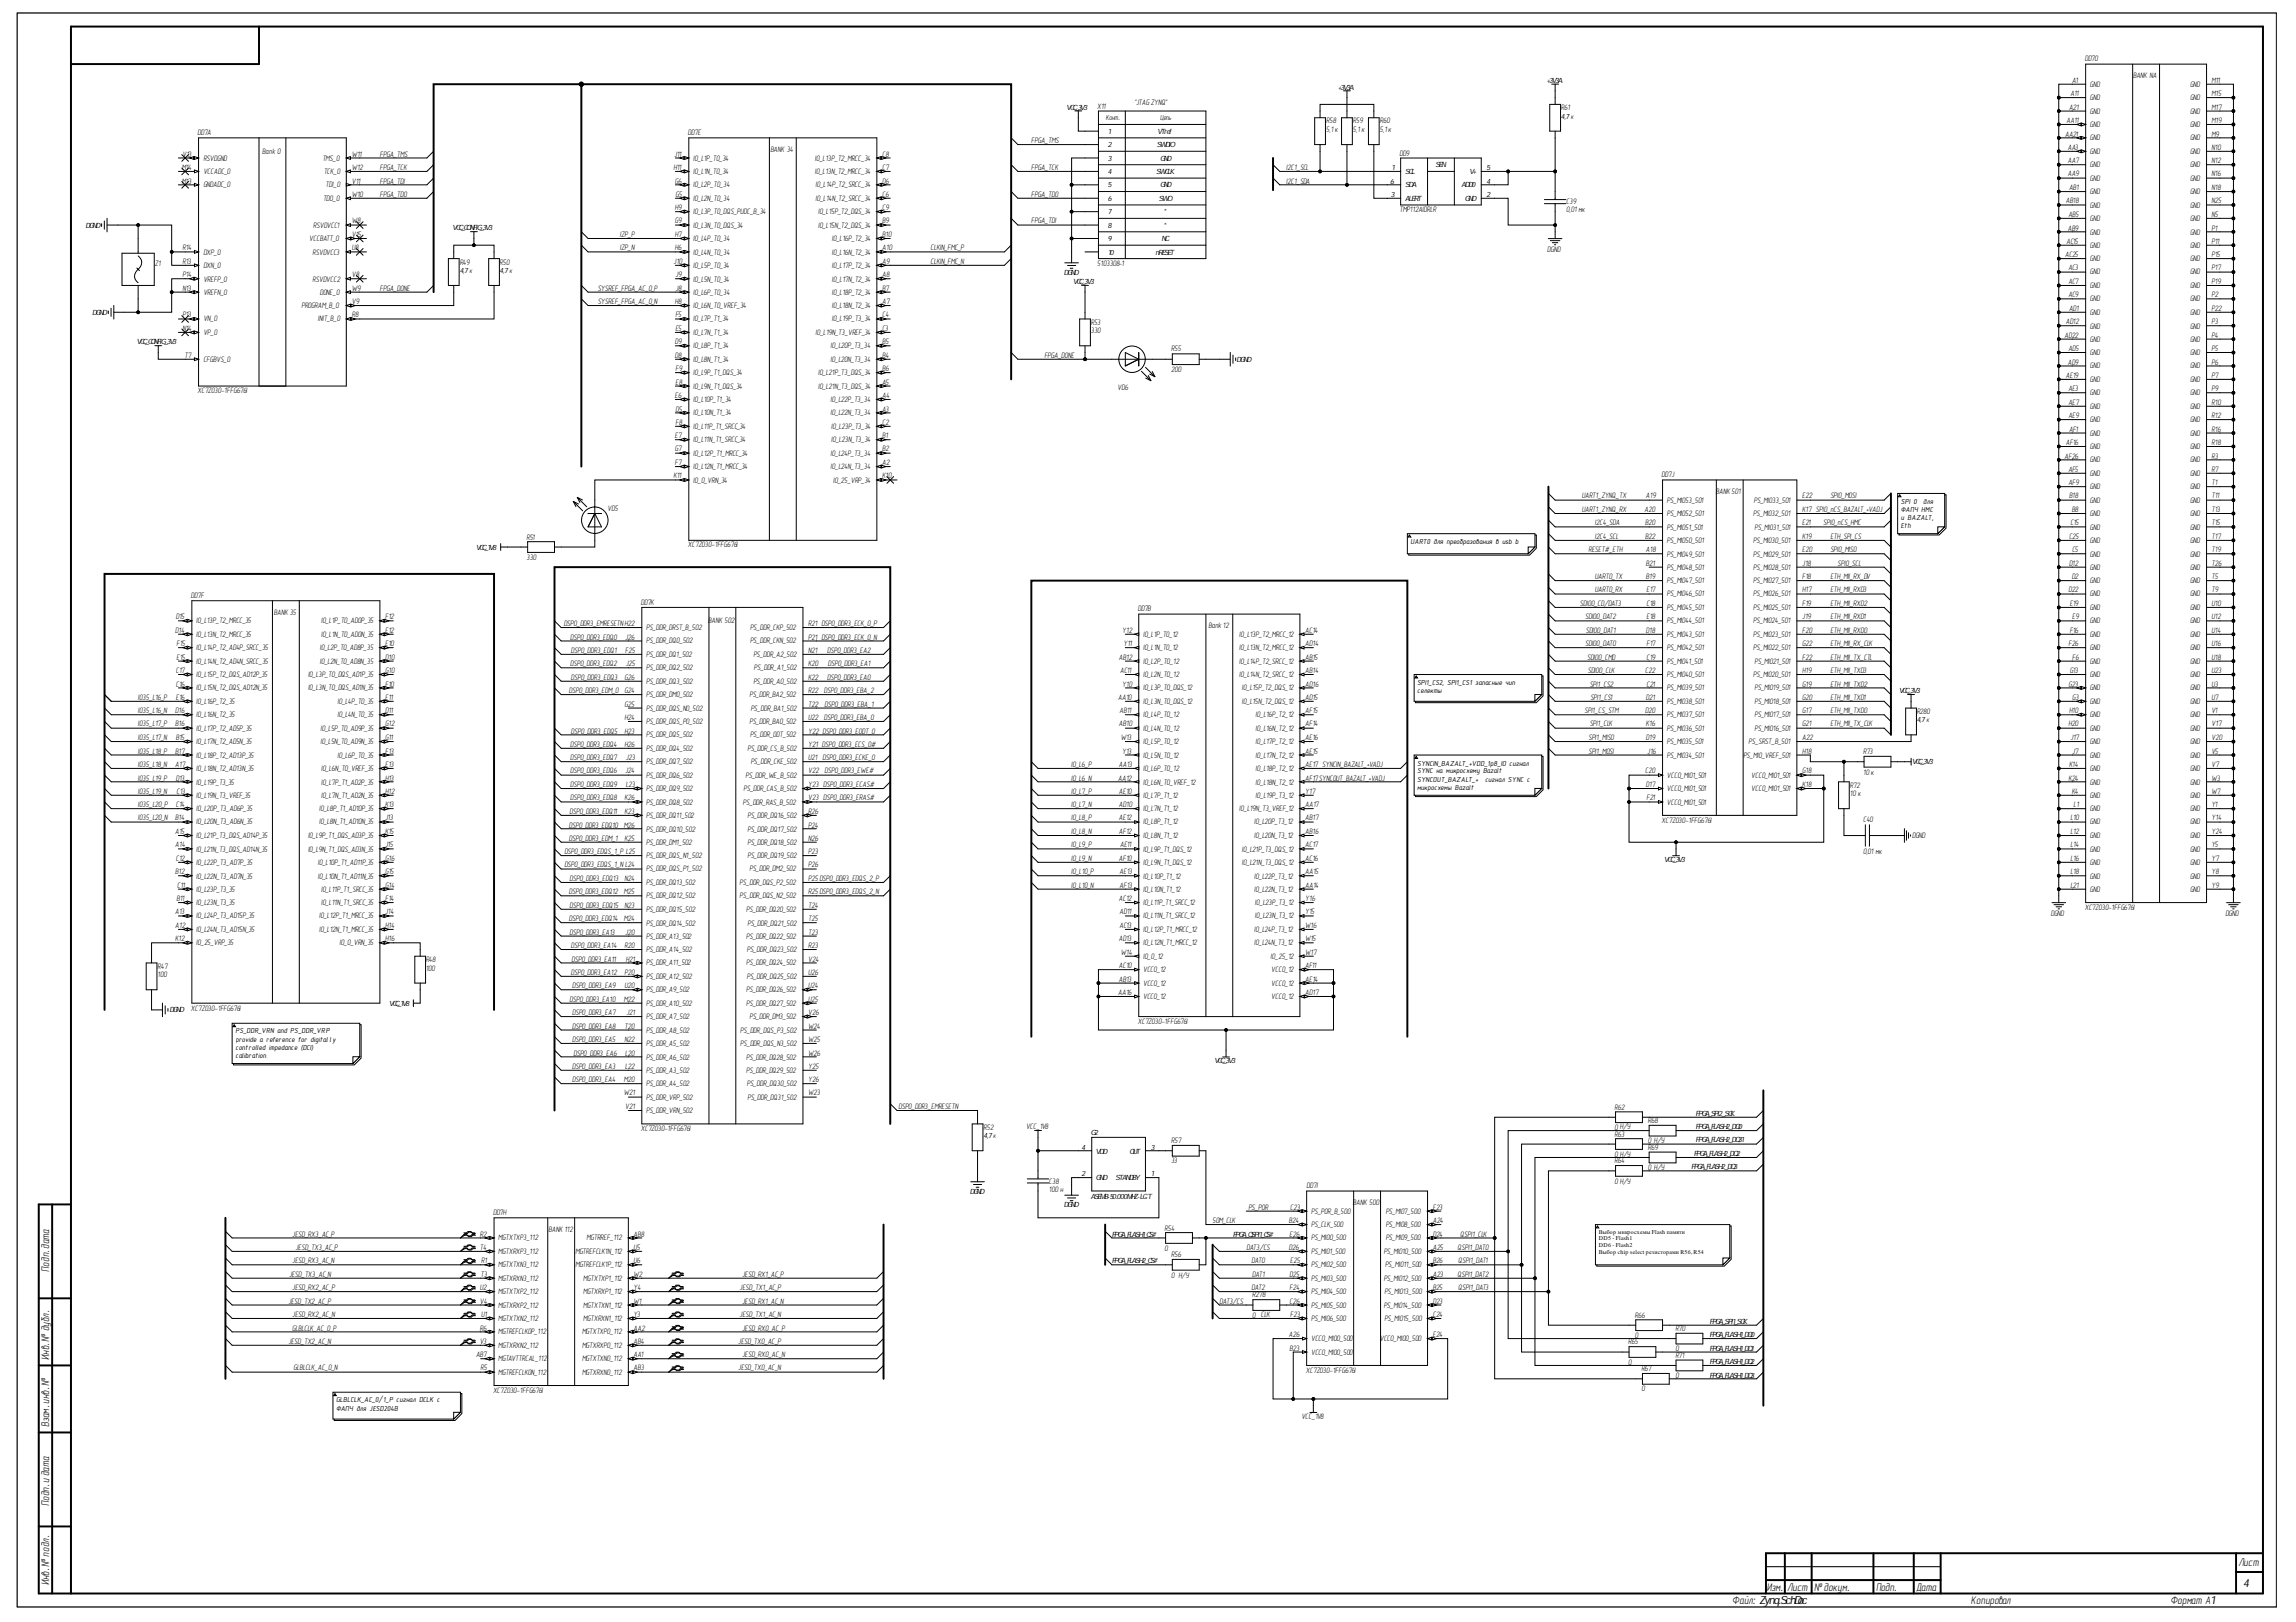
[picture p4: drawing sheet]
<svg xmlns="http://www.w3.org/2000/svg" width="297mm" height="210mm" viewBox="0 0 297 210" stroke-linecap="round" stroke-linejoin="round" font-family="sans-serif">
<defs><g id="words">
<g font-size="1.5">
<text x="6.3" y="164.6" transform="rotate(-90 6.3 164.6)">Подп.дата</text>
<text x="6.3" y="176" transform="rotate(-90 6.3 176)">Инв.№ дубл.</text>
<text x="6.3" y="184.7" transform="rotate(-90 6.3 184.7)">Взам.инв.№</text>
<text x="6.3" y="194.9" transform="rotate(-90 6.3 194.9)">Подп.и дата</text>
<text x="289.6" y="202.7">Лист</text>
<text x="6.3" y="205.2" transform="rotate(-90 6.3 205.2)">Инв.№ подл.</text>
<text x="224.1" y="207.6">Файл: Zynq.SchDoc</text>
<text x="228.6" y="205.8">Изм.</text>
<text x="231.2" y="205.8">Лист</text>
<text x="234.7" y="205.8">№ докум.</text>
<text x="242.7" y="205.8">Подп.</text>
<text x="247.9" y="205.8">Дата</text>
<text x="255" y="207.6">Копировал</text>
<text x="280.8" y="207.6">Формат А1</text>
<text x="290.2" y="205.3">4</text>
</g>
<g font-size="1">
<text x="268.1" y="10.7">A1</text>
<text x="269.7" y="7.9">DD7O</text>
<text x="270.4" y="11.2">GND</text>
<text x="276" y="10.1">BANK NA</text>
<text x="283.3" y="11.2">GND</text>
<text x="286.1" y="10.7">M11</text>
<text x="25.5" y="17.5">DD7A</text>
<text x="89" y="17.5">DD7E</text>
<text x="142" y="14.1">X11</text>
<text x="146.8" y="13.5">&quot;JTAG ZYNQ&quot;</text>
<text x="171.6" y="17.1">5,1 к</text>
<text x="171.6" y="16">R58</text>
<text x="175" y="17.1">5,1 к</text>
<text x="175" y="16">R59</text>
<text x="178.5" y="17.1">5,1 к</text>
<text x="178.5" y="16">R60</text>
<text x="201.9" y="14.3">R61</text>
<text x="267.2" y="17.7">AA21</text>
<text x="267.3" y="15.9">AA11</text>
<text x="267.7" y="14.2">A21</text>
<text x="267.8" y="12.4">A11</text>
<text x="270.4" y="12.9">GND</text>
<text x="270.4" y="14.7">GND</text>
<text x="270.4" y="16.4">GND</text>
<text x="283.3" y="12.9">GND</text>
<text x="283.3" y="14.7">GND</text>
<text x="283.3" y="16.4">GND</text>
<text x="286.1" y="17.7">M9</text>
<text x="286.1" y="12.4">M15</text>
<text x="286.1" y="14.2">M17</text>
<text x="286.1" y="15.9">M19</text>
<text x="23.5" y="22">M14</text>
<text x="23.5" y="23.8">M13</text>
<text x="23.6" y="20.3">V13</text>
<text x="26.3" y="22.5">VCCADC_0</text>
<text x="26.3" y="20.8">RSVDGND</text>
<text x="33.9" y="20">Bank 0</text>
<text x="41.7" y="20.8">TMS_0</text>
<text x="41.9" y="22.5">TCK_0</text>
<text x="45.5" y="22">W12</text>
<text x="45.5" y="20.3">W11</text>
<text x="45.5" y="23.8">V11</text>
<text x="49.2" y="20.3">FPGA_TMS</text>
<text x="49.2" y="22">FPGA_TCK</text>
<text x="49.2" y="23.8">FPGA_TDI</text>
<text x="87.1" y="22">H11</text>
<text x="87.2" y="20.3">J11</text>
<text x="87.3" y="23.8">G6</text>
<text x="89.7" y="20.8">IO_L1P_T0_34</text>
<text x="89.7" y="22.5">IO_L1N_T0_34</text>
<text x="99.7" y="19.6">BANK 34</text>
<text x="105.4" y="22.5">IO_L13N_T2_MRCC_34</text>
<text x="105.4" y="20.8">IO_L13P_T2_MRCC_34</text>
<text x="114.1" y="22">C7</text>
<text x="114.1" y="20.3">C8</text>
<text x="114.1" y="23.8">D6</text>
<text x="133.4" y="18.5">FPGA_TMS</text>
<text x="133.4" y="22">FPGA_TCK</text>
<text x="166.4" y="22">I2C1_SCL</text>
<text x="166.4" y="23.8">I2C1_SDA</text>
<text x="181" y="20.2">DD9</text>
<text x="267.5" y="21.1">AA7</text>
<text x="267.5" y="22.8">AA9</text>
<text x="267.5" y="19.4">AA3</text>
<text x="270.4" y="21.6">GND</text>
<text x="270.4" y="23.4">GND</text>
<text x="270.4" y="18.2">GND</text>
<text x="270.4" y="20">GND</text>
<text x="283.3" y="18.2">GND</text>
<text x="283.3" y="20">GND</text>
<text x="283.3" y="21.6">GND</text>
<text x="283.3" y="23.4">GND</text>
<text x="286.1" y="19.4">N10</text>
<text x="286.1" y="21.1">N12</text>
<text x="286.1" y="22.8">N16</text>
<text x="26.3" y="24.3">GNDADC_0</text>
<text x="40.5" y="29.5">RSVDVCC1</text>
<text x="41.8" y="26">TDO_0</text>
<text x="42.1" y="24.3">TDI_0</text>
<text x="45.5" y="25.4">W10</text>
<text x="45.5" y="28.9">W8</text>
<text x="49.2" y="25.4">FPGA_TDO</text>
<text x="87.3" y="27.2">H9</text>
<text x="87.3" y="28.9">G9</text>
<text x="87.4" y="25.4">G5</text>
<text x="89.7" y="24.3">IO_L2P_T0_34</text>
<text x="89.7" y="27.7">IO_L3P_T0_DQS_PUDC_B_34</text>
<text x="89.7" y="26">IO_L2N_T0_34</text>
<text x="89.7" y="29.5">IO_L3N_T0_DQS_34</text>
<text x="105.5" y="26">IO_L14N_T2_SRCC_34</text>
<text x="105.5" y="24.3">IO_L14P_T2_SRCC_34</text>
<text x="105.8" y="29.5">IO_L15N_T2_DQS_34</text>
<text x="105.8" y="27.7">IO_L15P_T2_DQS_34</text>
<text x="114.1" y="28.9">B9</text>
<text x="114.1" y="25.4">C6</text>
<text x="114.1" y="27.2">C9</text>
<text x="133.4" y="28.9">FPGA_TDI</text>
<text x="133.4" y="25.4">FPGA_TDO</text>
<text x="181" y="27.5">TMP112AIDRLR</text>
<text x="202.6" y="27.5">0,01 мк</text>
<text x="202.6" y="26.5">C39</text>
<text x="267.3" y="26.3">AB18</text>
<text x="267.5" y="29.8">AB9</text>
<text x="267.6" y="28.1">AB5</text>
<text x="267.7" y="24.6">AB1</text>
<text x="270.4" y="25.1">GND</text>
<text x="270.4" y="26.9">GND</text>
<text x="270.4" y="28.6">GND</text>
<text x="283.3" y="25.1">GND</text>
<text x="283.3" y="26.9">GND</text>
<text x="283.3" y="28.6">GND</text>
<text x="286.1" y="24.6">N18</text>
<text x="286.1" y="26.3">N25</text>
<text x="286.1" y="28.1">N5</text>
<text x="286.1" y="29.8">P1</text>
<text x="20.1" y="34.4">Z1</text>
<text x="23.6" y="34.2">R13</text>
<text x="23.6" y="32.4">R14</text>
<text x="23.6" y="35.8">P14</text>
<text x="26.3" y="34.7">DXN_0</text>
<text x="26.3" y="33">DXP_0</text>
<text x="40" y="31.2">VCCBATT_0</text>
<text x="40.4" y="33">RSVDVCC3</text>
<text x="45.5" y="30.7">V15</text>
<text x="45.5" y="32.4">U8</text>
<text x="45.5" y="35.8">V8</text>
<text x="59.5" y="34.2">R49</text>
<text x="64.6" y="34.2">R50</text>
<text x="80.2" y="30.7">IZP_P</text>
<text x="80.2" y="32.4">IZP_N</text>
<text x="87.1" y="34.2">J10</text>
<text x="87.3" y="30.7">H7</text>
<text x="87.3" y="32.4">H6</text>
<text x="87.4" y="35.8">J9</text>
<text x="89.7" y="31.2">IO_L4P_T0_34</text>
<text x="89.7" y="34.7">IO_L5P_T0_34</text>
<text x="89.7" y="33">IO_L4N_T0_34</text>
<text x="107.6" y="33">IO_L16N_T2_34</text>
<text x="107.6" y="34.7">IO_L17P_T2_34</text>
<text x="107.6" y="31.2">IO_L16P_T2_34</text>
<text x="114.1" y="35.8">A8</text>
<text x="114.1" y="32.4">A10</text>
<text x="114.1" y="34.2">A9</text>
<text x="114.1" y="30.7">B10</text>
<text x="120.4" y="34.2">CLKIN_FMC_N</text>
<text x="120.4" y="32.4">CLKIN_FMC_P</text>
<text x="142" y="34.4">5103308-1</text>
<text x="200.2" y="32.6">DGND</text>
<text x="267.2" y="33.3">AC25</text>
<text x="267.3" y="31.5">AC15</text>
<text x="267.6" y="35">AC3</text>
<text x="270.4" y="30.3">GND</text>
<text x="270.4" y="32">GND</text>
<text x="270.4" y="33.8">GND</text>
<text x="270.4" y="35.5">GND</text>
<text x="283.3" y="30.3">GND</text>
<text x="283.3" y="32">GND</text>
<text x="283.3" y="33.8">GND</text>
<text x="283.3" y="35.5">GND</text>
<text x="286.1" y="31.5">P11</text>
<text x="286.1" y="33.3">P15</text>
<text x="286.1" y="35">P17</text>
<text x="23.6" y="37.6">N13</text>
<text x="23.6" y="41.1">P13</text>
<text x="26.3" y="38.1">VREFN_0</text>
<text x="26.3" y="36.4">VREFP_0</text>
<text x="26.3" y="41.6">VN_0</text>
<text x="39" y="39.9">PROGRAM_B_0</text>
<text x="40.4" y="36.4">RSVDVCC2</text>
<text x="41.1" y="41.6">INIT_B_0</text>
<text x="41.4" y="38.1">DONE_0</text>
<text x="45.5" y="41.1">R8</text>
<text x="45.5" y="39.3">V9</text>
<text x="45.5" y="37.6">W9</text>
<text x="49.2" y="37.6">FPGA_DONE</text>
<text x="77.3" y="39.3">SYSREF_FPGA_AC_0_N</text>
<text x="77.3" y="37.6">SYSREF_FPGA_AC_0_P</text>
<text x="87.3" y="39.3">H8</text>
<text x="87.4" y="37.6">J8</text>
<text x="87.4" y="41.1">F5</text>
<text x="89.7" y="38.1">IO_L6P_T0_34</text>
<text x="89.7" y="41.6">IO_L7P_T1_34</text>
<text x="89.7" y="36.4">IO_L5N_T0_34</text>
<text x="89.7" y="39.9">IO_L6N_T0_VREF_34</text>
<text x="107.6" y="36.4">IO_L17N_T2_34</text>
<text x="107.6" y="39.9">IO_L18N_T2_34</text>
<text x="107.6" y="41.6">IO_L19P_T3_34</text>
<text x="107.6" y="38.1">IO_L18P_T2_34</text>
<text x="114.1" y="39.3">A7</text>
<text x="114.1" y="41.1">C4</text>
<text x="114.1" y="37.6">B7</text>
<text x="267.3" y="41.9">AD12</text>
<text x="267.6" y="36.8">AC7</text>
<text x="267.6" y="38.5">AC9</text>
<text x="267.7" y="40.2">AD1</text>
<text x="270.4" y="37.3">GND</text>
<text x="270.4" y="39">GND</text>
<text x="270.4" y="40.7">GND</text>
<text x="283.3" y="37.3">GND</text>
<text x="283.3" y="39">GND</text>
<text x="283.3" y="40.7">GND</text>
<text x="286.1" y="36.8">P19</text>
<text x="286.1" y="38.5">P2</text>
<text x="286.1" y="40.2">P22</text>
<text x="286.1" y="41.9">P3</text>
<text x="23.6" y="42.9">N14</text>
<text x="23.9" y="46.3">T7</text>
<text x="26.3" y="43.4">VP_0</text>
<text x="26.3" y="46.8">CFGBVS_0</text>
<text x="87.3" y="44.6">D9</text>
<text x="87.3" y="46.3">D8</text>
<text x="87.4" y="42.9">E5</text>
<text x="89.7" y="45.1">IO_L8P_T1_34</text>
<text x="89.7" y="43.4">IO_L7N_T1_34</text>
<text x="89.7" y="46.8">IO_L8N_T1_34</text>
<text x="105.5" y="43.4">IO_L19N_T3_VREF_34</text>
<text x="107.4" y="46.8">IO_L20N_T3_34</text>
<text x="107.4" y="45.1">IO_L20P_T3_34</text>
<text x="114.1" y="46.3">B4</text>
<text x="114.1" y="42.9">C3</text>
<text x="114.1" y="44.6">B5</text>
<text x="135.1" y="46.3">FPGA_DONE</text>
<text x="141.1" y="43.1">330</text>
<text x="141.1" y="42.1">R53</text>
<text x="151.5" y="45.5">R55</text>
<text x="267.1" y="43.7">AD22</text>
<text x="267.5" y="47.2">AD9</text>
<text x="267.6" y="45.4">AD5</text>
<text x="270.4" y="42.5">GND</text>
<text x="270.4" y="44.2">GND</text>
<text x="270.4" y="46">GND</text>
<text x="270.4" y="47.7">GND</text>
<text x="283.3" y="42.5">GND</text>
<text x="283.3" y="44.2">GND</text>
<text x="283.3" y="46">GND</text>
<text x="283.3" y="47.7">GND</text>
<text x="286.1" y="43.7">P4</text>
<text x="286.1" y="45.4">P5</text>
<text x="286.1" y="47.2">P6</text>
<text x="25.5" y="50.9">XC7Z030-1FFG676I</text>
<text x="87.3" y="51.5">E6</text>
<text x="87.4" y="48">F9</text>
<text x="87.4" y="49.8">E8</text>
<text x="87.4" y="53.3">D5</text>
<text x="89.7" y="48.5">IO_L9P_T1_DQS_34</text>
<text x="89.7" y="52.1">IO_L10P_T1_34</text>
<text x="89.7" y="50.3">IO_L9N_T1_DQS_34</text>
<text x="89.7" y="53.8">IO_L10N_T1_34</text>
<text x="105.8" y="50.3">IO_L21N_T3_DQS_34</text>
<text x="105.8" y="48.5">IO_L21P_T3_DQS_34</text>
<text x="107.4" y="53.8">IO_L22N_T3_34</text>
<text x="107.4" y="52.1">IO_L22P_T3_34</text>
<text x="114.1" y="49.8">A5</text>
<text x="114.1" y="53.3">A3</text>
<text x="114.1" y="48">B6</text>
<text x="114.1" y="51.5">A4</text>
<text x="144.6" y="50.5">VD6</text>
<text x="151.5" y="48.1">200</text>
<text x="267.3" y="48.9">AE19</text>
<text x="267.6" y="50.6">AE3</text>
<text x="267.6" y="52.4">AE7</text>
<text x="270.4" y="49.5">GND</text>
<text x="270.4" y="51.1">GND</text>
<text x="270.4" y="52.9">GND</text>
<text x="283.3" y="49.5">GND</text>
<text x="283.3" y="51.1">GND</text>
<text x="283.3" y="52.9">GND</text>
<text x="286.1" y="48.9">P7</text>
<text x="286.1" y="50.6">P9</text>
<text x="286.1" y="52.4">R10</text>
<text x="87.3" y="58.4">G7</text>
<text x="87.3" y="56.7">E7</text>
<text x="87.4" y="54.9">F8</text>
<text x="89.7" y="55.5">IO_L11P_T1_SRCC_34</text>
<text x="89.7" y="59">IO_L12P_T1_MRCC_34</text>
<text x="89.7" y="57.2">IO_L11N_T1_SRCC_34</text>
<text x="107.4" y="59">IO_L24P_T3_34</text>
<text x="107.5" y="57.2">IO_L23N_T3_34</text>
<text x="107.5" y="55.5">IO_L23P_T3_34</text>
<text x="114.1" y="56.7">B1</text>
<text x="114.1" y="54.9">C2</text>
<text x="114.1" y="58.4">B2</text>
<text x="267.1" y="59.3">AF26</text>
<text x="267.3" y="57.6">AF16</text>
<text x="267.6" y="54.1">AE9</text>
<text x="267.7" y="55.9">AF1</text>
<text x="270.4" y="54.6">GND</text>
<text x="270.4" y="56.4">GND</text>
<text x="270.4" y="58.1">GND</text>
<text x="270.4" y="59.9">GND</text>
<text x="283.3" y="54.6">GND</text>
<text x="283.3" y="56.4">GND</text>
<text x="283.3" y="58.1">GND</text>
<text x="283.3" y="59.9">GND</text>
<text x="286.1" y="54.1">R12</text>
<text x="286.1" y="55.9">R16</text>
<text x="286.1" y="57.6">R18</text>
<text x="286.1" y="59.3">R3</text>
<text x="87.1" y="61.9">K11</text>
<text x="87.3" y="60.2">F7</text>
<text x="89.7" y="62.5">IO_0_VRN_34</text>
<text x="89.7" y="60.7">IO_L12N_T1_MRCC_34</text>
<text x="107.4" y="60.7">IO_L24N_T3_34</text>
<text x="107.8" y="62.5">IO_25_VRP_34</text>
<text x="114.1" y="60.2">A2</text>
<text x="114.1" y="61.9">K10</text>
<text x="204.7" y="64.5">UART1_ZYNQ_TX</text>
<text x="212.9" y="64.5">A19</text>
<text x="215" y="61.7">DD7J</text>
<text x="215.6" y="65.1">PS_MIO53_501</text>
<text x="222" y="63.9">BANK 501</text>
<text x="226.9" y="65.1">PS_MIO33_501</text>
<text x="233.2" y="64.5">E22</text>
<text x="236.8" y="64.5">SPI0_MOSI</text>
<text x="267.6" y="61">AF5</text>
<text x="267.6" y="62.8">AF9</text>
<text x="267.7" y="64.5">B18</text>
<text x="270.4" y="61.5">GND</text>
<text x="270.4" y="63.3">GND</text>
<text x="270.4" y="65.1">GND</text>
<text x="283.3" y="61.5">GND</text>
<text x="283.3" y="63.3">GND</text>
<text x="283.3" y="65.1">GND</text>
<text x="286.1" y="61">R7</text>
<text x="286.1" y="62.8">T1</text>
<text x="286.1" y="64.5">T11</text>
<text x="68.1" y="69.8">R51</text>
<text x="78.6" y="66.2">VD5</text>
<text x="89" y="70.8">XC7Z030-1FFG676I</text>
<text x="204.7" y="66.3">UART1_ZYNQ_RX</text>
<text x="205.5" y="71.4">RESET#_ETH</text>
<text x="206.3" y="69.7">I2C4_SCL</text>
<text x="206.3" y="68">I2C4_SDA</text>
<text x="212.8" y="66.3">A20</text>
<text x="212.9" y="68">B20</text>
<text x="212.9" y="69.7">B22</text>
<text x="212.9" y="71.4">A18</text>
<text x="215.6" y="66.8">PS_MIO52_501</text>
<text x="215.6" y="68.6">PS_MIO51_501</text>
<text x="215.6" y="70.2">PS_MIO50_501</text>
<text x="226.8" y="66.8">PS_MIO32_501</text>
<text x="226.8" y="70.2">PS_MIO30_501</text>
<text x="227" y="68.6">PS_MIO31_501</text>
<text x="233.2" y="68">E21</text>
<text x="233.2" y="66.3">K17 SPI0_nCS_BAZALT_+VADJ</text>
<text x="233.2" y="71.4">E20</text>
<text x="233.2" y="69.7">K19</text>
<text x="235.9" y="68">SPI0_nCS_HMC</text>
<text x="236.8" y="69.7">ETH_SPI_CS</text>
<text x="236.8" y="71.4">SPI0_MISO</text>
<text x="267.7" y="69.7">C25</text>
<text x="267.8" y="68">C15</text>
<text x="268" y="66.3">B8</text>
<text x="268.1" y="71.4">C5</text>
<text x="270.4" y="66.8">GND</text>
<text x="270.4" y="68.6">GND</text>
<text x="270.4" y="70.2">GND</text>
<text x="283.3" y="66.8">GND</text>
<text x="283.3" y="68.6">GND</text>
<text x="283.3" y="70.2">GND</text>
<text x="286.1" y="66.3">T13</text>
<text x="286.1" y="68">T15</text>
<text x="286.1" y="69.7">T17</text>
<text x="286.1" y="71.4">T19</text>
<text x="24.7" y="77.3">DD7F</text>
<text x="68.1" y="72.4">330</text>
<text x="206.3" y="75">UART0_TX</text>
<text x="206.3" y="76.7">UART0_RX</text>
<text x="212.9" y="73.2">B21</text>
<text x="212.9" y="75">B19</text>
<text x="213" y="76.7">E17</text>
<text x="215.6" y="72">PS_MIO49_501</text>
<text x="215.6" y="73.7">PS_MIO48_501</text>
<text x="215.6" y="75.5">PS_MIO47_501</text>
<text x="215.6" y="77.2">PS_MIO46_501</text>
<text x="226.8" y="77.2">PS_MIO26_501</text>
<text x="226.8" y="75.5">PS_MIO27_501</text>
<text x="226.8" y="73.7">PS_MIO28_501</text>
<text x="226.8" y="72">PS_MIO29_501</text>
<text x="233.2" y="76.7">H17</text>
<text x="233.2" y="75">F18</text>
<text x="233.2" y="73.2">J18</text>
<text x="236.8" y="75">ETH_MII_RX_DV</text>
<text x="236.8" y="76.7">ETH_MII_RXD3</text>
<text x="237.7" y="73.2">SPI0_SCL</text>
<text x="267.6" y="76.7">D22</text>
<text x="267.7" y="73.2">D12</text>
<text x="268" y="75">D2</text>
<text x="270.4" y="72">GND</text>
<text x="270.4" y="73.7">GND</text>
<text x="270.4" y="75.5">GND</text>
<text x="270.4" y="77.2">GND</text>
<text x="283.3" y="72">GND</text>
<text x="283.3" y="73.7">GND</text>
<text x="283.3" y="75.5">GND</text>
<text x="283.3" y="77.2">GND</text>
<text x="286.1" y="73.2">T26</text>
<text x="286.1" y="75">T5</text>
<text x="286.1" y="76.7">T9</text>
<text x="22.7" y="81.9">D14</text>
<text x="22.8" y="80.1">D15</text>
<text x="22.8" y="83.6">F15</text>
<text x="25.4" y="80.6">IO_L13P_T2_MRCC_35</text>
<text x="25.4" y="82.4">IO_L13N_T2_MRCC_35</text>
<text x="35.4" y="79.5">BANK 35</text>
<text x="41.5" y="82.4">IO_L1N_T0_AD0N_35</text>
<text x="41.5" y="80.6">IO_L1P_T0_AD0P_35</text>
<text x="49.8" y="81.9">E12</text>
<text x="49.8" y="80.1">F12</text>
<text x="49.8" y="83.6">E10</text>
<text x="72.9" y="81">DSP0_DDR3_EMRESETNH22</text>
<text x="73.8" y="82.8">DSP0_DDR3_EDQ0</text>
<text x="80.9" y="82.8">J26</text>
<text x="82.9" y="78.3">DD7K</text>
<text x="83.6" y="81.6">PS_DDR_DRST_B_502</text>
<text x="83.6" y="83.3">PS_DDR_DQ0_502</text>
<text x="91.6" y="80.6">BANK 502</text>
<text x="97" y="83.3">PS_DDR_CKN_502</text>
<text x="97" y="81.6">PS_DDR_CKP_502</text>
<text x="104.6" y="82.8">P21 DSP0_DDR3_ECK_0_N</text>
<text x="104.6" y="81">R21 DSP0_DDR3_ECK_0_P</text>
<text x="145.2" y="81.9">Y12</text>
<text x="145.3" y="83.6">Y11</text>
<text x="147.2" y="79.1">DD7B</text>
<text x="147.9" y="82.4">IO_L1P_T0_12</text>
<text x="156.3" y="81.2">Bank 12</text>
<text x="160.3" y="82.4">IO_L13P_T2_MRCC_12</text>
<text x="168.9" y="81.9">AC14</text>
<text x="168.9" y="83.6">AD14</text>
<text x="204.4" y="78.4">SDIO0_CD/DAT3</text>
<text x="205.1" y="80.1">SDIO0_DAT2</text>
<text x="205.1" y="83.6">SDIO0_DAT0</text>
<text x="205.2" y="81.9">SDIO0_DAT1</text>
<text x="212.9" y="81.9">D18</text>
<text x="213" y="78.4">C18</text>
<text x="213" y="80.1">E18</text>
<text x="213" y="83.6">F17</text>
<text x="215.6" y="79">PS_MIO45_501</text>
<text x="215.6" y="80.6">PS_MIO44_501</text>
<text x="215.6" y="82.4">PS_MIO43_501</text>
<text x="226.8" y="82.4">PS_MIO23_501</text>
<text x="226.8" y="80.6">PS_MIO24_501</text>
<text x="226.8" y="79">PS_MIO25_501</text>
<text x="233.2" y="83.6">G22</text>
<text x="233.2" y="81.9">F20</text>
<text x="233.2" y="80.1">J19</text>
<text x="233.2" y="78.4">F19</text>
<text x="236.8" y="81.9">ETH_MII_RXD0</text>
<text x="236.8" y="80.1">ETH_MII_RXD1</text>
<text x="236.8" y="78.4">ETH_MII_RXD2</text>
<text x="236.8" y="83.6">ETH_MII_RX_CLK</text>
<text x="267.6" y="83.6">F26</text>
<text x="267.8" y="78.4">E19</text>
<text x="267.8" y="81.9">F16</text>
<text x="268.1" y="80.1">E9</text>
<text x="270.4" y="79">GND</text>
<text x="270.4" y="80.6">GND</text>
<text x="270.4" y="82.4">GND</text>
<text x="283.3" y="79">GND</text>
<text x="283.3" y="80.6">GND</text>
<text x="283.3" y="82.4">GND</text>
<text x="286.1" y="78.4">U10</text>
<text x="286.1" y="80.1">U12</text>
<text x="286.1" y="81.9">U14</text>
<text x="286.1" y="83.6">U16</text>
<text x="22.8" y="87.1">C17</text>
<text x="22.8" y="88.8">C16</text>
<text x="22.8" y="85.4">E15</text>
<text x="25.4" y="87.7">IO_L15P_T2_DQS_AD12P_35</text>
<text x="25.4" y="84.1">IO_L14P_T2_AD4P_SRCC_35</text>
<text x="25.4" y="89.4">IO_L15N_T2_DQS_AD12N_35</text>
<text x="25.4" y="85.9">IO_L14N_T2_AD4N_SRCC_35</text>
<text x="39.8" y="89.4">IO_L3N_T0_DQS_AD1N_35</text>
<text x="39.8" y="87.7">IO_L3P_T0_DQS_AD1P_35</text>
<text x="41.4" y="85.9">IO_L2N_T0_AD8N_35</text>
<text x="41.4" y="84.1">IO_L2P_T0_AD8P_35</text>
<text x="49.8" y="85.4">D10</text>
<text x="49.8" y="88.8">F10</text>
<text x="49.8" y="87.1">G10</text>
<text x="73.6" y="89.7">DSP0_DDR3_EDM_0</text>
<text x="73.8" y="86.2">DSP0_DDR3_EDQ2</text>
<text x="73.9" y="84.5">DSP0_DDR3_EDQ1</text>
<text x="73.9" y="88">DSP0_DDR3_EDQ3</text>
<text x="80.8" y="88">G26</text>
<text x="80.8" y="89.7">G24</text>
<text x="80.9" y="84.5">F25</text>
<text x="81" y="86.2">J25</text>
<text x="83.6" y="85">PS_DDR_DQ1_502</text>
<text x="83.6" y="88.5">PS_DDR_DQ3_502</text>
<text x="83.6" y="86.7">PS_DDR_DQ2_502</text>
<text x="97.5" y="88.5">PS_DDR_A0_502</text>
<text x="97.5" y="85">PS_DDR_A2_502</text>
<text x="97.5" y="86.7">PS_DDR_A1_502</text>
<text x="104.6" y="89.7">R22</text>
<text x="104.6" y="88">K22</text>
<text x="104.6" y="86.2">K20</text>
<text x="104.6" y="84.5">N21</text>
<text x="106.6" y="89.7">DSP0_DDR3_EBA_2</text>
<text x="107" y="88">DSP0_DDR3_EA0</text>
<text x="107" y="84.5">DSP0_DDR3_EA2</text>
<text x="107.1" y="86.2">DSP0_DDR3_EA1</text>
<text x="144.8" y="85.4">AB12</text>
<text x="144.9" y="87.1">AC11</text>
<text x="145.2" y="88.8">Y10</text>
<text x="147.9" y="84.1">IO_L1N_T0_12</text>
<text x="147.9" y="87.7">IO_L2N_T0_12</text>
<text x="147.9" y="85.9">IO_L2P_T0_12</text>
<text x="147.9" y="89.4">IO_L3P_T0_DQS_12</text>
<text x="160.3" y="85.9">IO_L14P_T2_SRCC_12</text>
<text x="160.3" y="84.1">IO_L13N_T2_MRCC_12</text>
<text x="160.3" y="87.7">IO_L14N_T2_SRCC_12</text>
<text x="160.7" y="89.4">IO_L15P_T2_DQS_12</text>
<text x="168.9" y="85.4">AB15</text>
<text x="168.9" y="88.8">AD16</text>
<text x="168.9" y="87.1">AB14</text>
<text x="205.3" y="85.4">SDIO0_CMD</text>
<text x="205.4" y="87.1">SDIO0_CLK</text>
<text x="205.7" y="88.8">SPI1_CS2</text>
<text x="212.9" y="87.1">C22</text>
<text x="213" y="85.4">C19</text>
<text x="213" y="88.8">C21</text>
<text x="215.6" y="84.1">PS_MIO42_501</text>
<text x="215.6" y="85.9">PS_MIO41_501</text>
<text x="215.6" y="87.7">PS_MIO40_501</text>
<text x="215.6" y="89.4">PS_MIO39_501</text>
<text x="226.8" y="87.7">PS_MIO20_501</text>
<text x="226.8" y="84.1">PS_MIO22_501</text>
<text x="227" y="89.4">PS_MIO19_501</text>
<text x="227" y="85.9">PS_MIO21_501</text>
<text x="233.2" y="88.8">G19</text>
<text x="233.2" y="87.1">H19</text>
<text x="233.2" y="85.4">F22</text>
<text x="236.8" y="88.8">ETH_MII_TXD2</text>
<text x="236.8" y="87.1">ETH_MII_TXD3</text>
<text x="236.8" y="85.4">ETH_MII_TX_CTL</text>
<text x="267.6" y="88.8">G23</text>
<text x="267.8" y="87.1">G13</text>
<text x="268.1" y="85.4">F6</text>
<text x="270.4" y="84.1">GND</text>
<text x="270.4" y="85.9">GND</text>
<text x="270.4" y="87.7">GND</text>
<text x="270.4" y="89.4">GND</text>
<text x="283.3" y="84.1">GND</text>
<text x="283.3" y="85.9">GND</text>
<text x="283.3" y="87.7">GND</text>
<text x="283.3" y="89.4">GND</text>
<text x="286.1" y="85.4">U18</text>
<text x="286.1" y="87.1">U23</text>
<text x="286.1" y="88.8">U3</text>
<text x="17.9" y="90.5">IO35_L16_P</text>
<text x="17.9" y="94">IO35_L17_P</text>
<text x="17.9" y="95.8">IO35_L17_N</text>
<text x="17.9" y="92.3">IO35_L16_N</text>
<text x="22.7" y="94">B16</text>
<text x="22.7" y="92.3">D16</text>
<text x="22.8" y="90.5">E16</text>
<text x="22.8" y="95.8">B15</text>
<text x="25.4" y="94.6">IO_L17P_T2_AD5P_35</text>
<text x="25.4" y="91.1">IO_L16P_T2_35</text>
<text x="25.4" y="92.8">IO_L16N_T2_35</text>
<text x="41.5" y="94.6">IO_L5P_T0_AD9P_35</text>
<text x="43.7" y="92.8">IO_L4N_T0_35</text>
<text x="43.7" y="91.1">IO_L4P_T0_35</text>
<text x="49.8" y="92.3">D11</text>
<text x="49.8" y="95.8">G11</text>
<text x="49.8" y="90.5">E11</text>
<text x="49.8" y="94">G12</text>
<text x="73.9" y="94.9">DSP0_DDR3_EDQ5</text>
<text x="80.8" y="91.5">G25</text>
<text x="80.8" y="93.2">H24</text>
<text x="80.8" y="94.9">H23</text>
<text x="83.6" y="90.2">PS_DDR_DM0_502</text>
<text x="83.6" y="92">PS_DDR_DQS_N0_502</text>
<text x="83.6" y="93.7">PS_DDR_DQS_P0_502</text>
<text x="83.6" y="95.4">PS_DDR_DQ5_502</text>
<text x="97" y="93.7">PS_DDR_BA0_502</text>
<text x="97" y="90.2">PS_DDR_BA2_502</text>
<text x="97" y="95.4">PS_DDR_ODT_502</text>
<text x="97.1" y="92">PS_DDR_BA1_502</text>
<text x="104.6" y="94.9">Y22 DSP0_DDR3_EODT_0</text>
<text x="104.6" y="93.2">U22</text>
<text x="104.6" y="91.5">T22</text>
<text x="106.6" y="93.2">DSP0_DDR3_EBA_0</text>
<text x="106.7" y="91.5">DSP0_DDR3_EBA_1</text>
<text x="144.7" y="90.5">AA10</text>
<text x="144.8" y="94">AB10</text>
<text x="144.8" y="92.3">AB11</text>
<text x="145" y="95.8">W13</text>
<text x="147.9" y="91.1">IO_L3N_T0_DQS_12</text>
<text x="147.9" y="94.6">IO_L4N_T0_12</text>
<text x="147.9" y="92.8">IO_L4P_T0_12</text>
<text x="160.7" y="91.1">IO_L15N_T2_DQS_12</text>
<text x="162.4" y="92.8">IO_L16P_T2_12</text>
<text x="162.4" y="94.6">IO_L16N_T2_12</text>
<text x="168.9" y="90.5">AD15</text>
<text x="168.9" y="92.3">AF15</text>
<text x="168.9" y="94">AF14</text>
<text x="168.9" y="95.8">AE16</text>
<text x="205" y="92.3">SPI1_CS_STM</text>
<text x="205.5" y="95.8">SPI1_MISO</text>
<text x="205.7" y="94">SPI1_CLK</text>
<text x="205.8" y="90.5">SPI1_CS1</text>
<text x="212.9" y="92.3">D20</text>
<text x="212.9" y="90.5">D21</text>
<text x="212.9" y="94">K16</text>
<text x="212.9" y="95.8">D19</text>
<text x="215.6" y="91.1">PS_MIO38_501</text>
<text x="215.6" y="92.8">PS_MIO37_501</text>
<text x="215.6" y="94.6">PS_MIO36_501</text>
<text x="227" y="94.6">PS_MIO16_501</text>
<text x="227" y="92.8">PS_MIO17_501</text>
<text x="227" y="91.1">PS_MIO18_501</text>
<text x="233.2" y="95.8">A22</text>
<text x="233.2" y="94">G21</text>
<text x="233.2" y="92.3">G17</text>
<text x="233.2" y="90.5">G20</text>
<text x="236.8" y="94">ETH_MII_TX_CLK</text>
<text x="236.8" y="90.5">ETH_MII_TXD1</text>
<text x="236.8" y="92.3">ETH_MII_TXD0</text>
<text x="248" y="92.4">R280</text>
<text x="267.6" y="94">H20</text>
<text x="267.7" y="92.3">H10</text>
<text x="267.8" y="95.8">J17</text>
<text x="268.1" y="90.5">G3</text>
<text x="270.4" y="94.6">GND</text>
<text x="270.4" y="91.1">GND</text>
<text x="270.4" y="92.8">GND</text>
<text x="283.3" y="91.1">GND</text>
<text x="283.3" y="92.8">GND</text>
<text x="283.3" y="94.6">GND</text>
<text x="286.1" y="90.5">U7</text>
<text x="286.1" y="92.3">V1</text>
<text x="286.1" y="94">V17</text>
<text x="286.1" y="95.8">V20</text>
<text x="17.9" y="97.6">IO35_L18_P</text>
<text x="17.9" y="99.2">IO35_L18_N</text>
<text x="17.9" y="101">IO35_L19_P</text>
<text x="22.7" y="97.6">B17</text>
<text x="22.7" y="99.2">A17</text>
<text x="22.8" y="101">D13</text>
<text x="25.4" y="101.5">IO_L19P_T3_35</text>
<text x="25.4" y="98.1">IO_L18P_T2_AD13P_35</text>
<text x="25.4" y="99.7">IO_L18N_T2_AD13N_35</text>
<text x="25.4" y="96.3">IO_L17N_T2_AD5N_35</text>
<text x="41.5" y="96.3">IO_L5N_T0_AD9N_35</text>
<text x="41.5" y="99.7">IO_L6N_T0_VREF_35</text>
<text x="41.5" y="101.5">IO_L7P_T1_AD2P_35</text>
<text x="43.7" y="98.1">IO_L6P_T0_35</text>
<text x="49.8" y="99.2">E13</text>
<text x="49.8" y="97.6">F13</text>
<text x="49.8" y="101">H13</text>
<text x="73.8" y="101.9">DSP0_DDR3_EDQ9</text>
<text x="73.8" y="100.1">DSP0_DDR3_EDQ6</text>
<text x="73.8" y="98.4">DSP0_DDR3_EDQ7</text>
<text x="73.8" y="96.6">DSP0_DDR3_EDQ4</text>
<text x="80.8" y="96.6">H26</text>
<text x="80.9" y="100.1">J24</text>
<text x="81" y="98.4">J23</text>
<text x="81" y="101.9">L23</text>
<text x="83.6" y="97.2">PS_DDR_DQ4_502</text>
<text x="83.6" y="98.9">PS_DDR_DQ7_502</text>
<text x="83.6" y="100.7">PS_DDR_DQ6_502</text>
<text x="96.4" y="100.7">PS_DDR_WE_B_502</text>
<text x="96.7" y="97.2">PS_DDR_CS_B_502</text>
<text x="97.1" y="98.9">PS_DDR_CKE_502</text>
<text x="104.6" y="101.9">Y23 DSP0_DDR3_ECAS#</text>
<text x="104.6" y="98.4">U21 DSP0_DDR3_ECKE_0</text>
<text x="104.6" y="96.6">Y21 DSP0_DDR3_ECS_0#</text>
<text x="104.6" y="100.1">V22</text>
<text x="106.7" y="100.1">DSP0_DDR3_EWE#</text>
<text x="138.6" y="99.2">IO_L6_P</text>
<text x="138.6" y="101">IO_L6_N</text>
<text x="144.7" y="101">AA12</text>
<text x="144.8" y="99.2">AA13</text>
<text x="145.2" y="97.6">Y13</text>
<text x="147.9" y="98.1">IO_L5N_T0_12</text>
<text x="147.9" y="101.5">IO_L6N_T0_VREF_12</text>
<text x="147.9" y="96.3">IO_L5P_T0_12</text>
<text x="147.9" y="99.7">IO_L6P_T0_12</text>
<text x="162.4" y="96.3">IO_L17P_T2_12</text>
<text x="162.4" y="98.1">IO_L17N_T2_12</text>
<text x="162.4" y="99.7">IO_L18P_T2_12</text>
<text x="162.4" y="101.5">IO_L18N_T2_12</text>
<text x="168.9" y="97.6">AE15</text>
<text x="168.9" y="99.2">AE17 SYNCIN_BAZALT_+VADJ</text>
<text x="168.9" y="101">AF17SYNCOUT_BAZALT_+VADJ</text>
<text x="205.5" y="97.6">SPI1_MOSI</text>
<text x="212.9" y="100.1">C20</text>
<text x="212.9" y="101.9">D17</text>
<text x="213.1" y="97.6">J16</text>
<text x="215.6" y="96.3">PS_MIO35_501</text>
<text x="215.6" y="98.1">PS_MIO34_501</text>
<text x="215.6" y="100.7">VCCO_MIO1_501</text>
<text x="225.5" y="98.1">PS_MIO_VREF_501</text>
<text x="226.2" y="96.3">PS_SRST_B_501</text>
<text x="226.6" y="100.7">VCCO_MIO1_501</text>
<text x="233.2" y="97.6">H18</text>
<text x="233.2" y="100.1">G18</text>
<text x="233.2" y="101.9">K18</text>
<text x="239.3" y="101.9">R72</text>
<text x="241" y="100.3">10 к</text>
<text x="241" y="97.6">R73</text>
<text x="267.6" y="101">K24</text>
<text x="267.7" y="99.2">K14</text>
<text x="268.1" y="97.6">J7</text>
<text x="270.4" y="96.3">GND</text>
<text x="270.4" y="98.1">GND</text>
<text x="270.4" y="99.7">GND</text>
<text x="270.4" y="101.5">GND</text>
<text x="283.3" y="96.3">GND</text>
<text x="283.3" y="98.1">GND</text>
<text x="283.3" y="99.7">GND</text>
<text x="283.3" y="101.5">GND</text>
<text x="286.1" y="97.6">V5</text>
<text x="286.1" y="99.2">V7</text>
<text x="286.1" y="101">W3</text>
<text x="17.9" y="102.7">IO35_L19_N</text>
<text x="17.9" y="104.5">IO35_L20_P</text>
<text x="17.9" y="106.2">IO35_L20_N</text>
<text x="22.7" y="107.9">A15</text>
<text x="22.7" y="106.2">B14</text>
<text x="22.8" y="104.5">C14</text>
<text x="22.8" y="102.7">C13</text>
<text x="25.4" y="105">IO_L20P_T3_AD6P_35</text>
<text x="25.4" y="106.7">IO_L20N_T3_AD6N_35</text>
<text x="25.4" y="103.2">IO_L19N_T3_VREF_35</text>
<text x="41.3" y="106.7">IO_L8N_T1_AD10N_35</text>
<text x="41.3" y="105">IO_L8P_T1_AD10P_35</text>
<text x="41.5" y="103.2">IO_L7N_T1_AD2N_35</text>
<text x="49.8" y="102.7">H12</text>
<text x="49.8" y="106.2">J13</text>
<text x="49.8" y="104.5">K13</text>
<text x="49.8" y="107.9">K15</text>
<text x="73.6" y="107.1">DSP0_DDR3_EDQ10</text>
<text x="73.7" y="105.3">DSP0_DDR3_EDQ11</text>
<text x="73.8" y="103.6">DSP0_DDR3_EDQ8</text>
<text x="80.7" y="107.1">M26</text>
<text x="80.8" y="103.6">K26</text>
<text x="80.8" y="105.3">K23</text>
<text x="83.6" y="107.6">PS_DDR_DQ10_502</text>
<text x="83.6" y="102.4">PS_DDR_DQ9_502</text>
<text x="83.6" y="104.1">PS_DDR_DQ8_502</text>
<text x="83.6" y="105.8">PS_DDR_DQ11_502</text>
<text x="96.1" y="104.1">PS_DDR_RAS_B_502</text>
<text x="96.2" y="102.4">PS_DDR_CAS_B_502</text>
<text x="96.7" y="105.8">PS_DDR_DQ16_502</text>
<text x="96.7" y="107.6">PS_DDR_DQ17_502</text>
<text x="104.6" y="103.6">V23 DSP0_DDR3_ERAS#</text>
<text x="104.6" y="105.3">R26</text>
<text x="104.6" y="107.1">P24</text>
<text x="138.6" y="102.7">IO_L7_P</text>
<text x="138.6" y="104.5">IO_L7_N</text>
<text x="138.6" y="106.2">IO_L8_P</text>
<text x="138.6" y="107.9">IO_L8_N</text>
<text x="144.8" y="104.5">AD10</text>
<text x="144.8" y="106.2">AE12</text>
<text x="144.8" y="102.7">AE10</text>
<text x="144.8" y="107.9">AF12</text>
<text x="147.9" y="105">IO_L7N_T1_12</text>
<text x="147.9" y="106.7">IO_L8P_T1_12</text>
<text x="147.9" y="103.2">IO_L7P_T1_12</text>
<text x="160.3" y="105">IO_L19N_T3_VREF_12</text>
<text x="162.3" y="106.7">IO_L20P_T3_12</text>
<text x="162.4" y="103.2">IO_L19P_T3_12</text>
<text x="168.9" y="102.7">Y17</text>
<text x="168.9" y="104.5">AA17</text>
<text x="168.9" y="106.2">AB17</text>
<text x="168.9" y="107.9">AB16</text>
<text x="213" y="103.6">F21</text>
<text x="215" y="106.5">XC7Z030-1FFG676I</text>
<text x="215.6" y="102.4">VCCO_MIO1_501</text>
<text x="215.6" y="104.1">VCCO_MIO1_501</text>
<text x="226.6" y="102.4">VCCO_MIO1_501</text>
<text x="239.3" y="103">10 к</text>
<text x="241" y="106.4">C40</text>
<text x="267.8" y="106.2">L10</text>
<text x="267.8" y="107.9">L12</text>
<text x="268" y="102.7">K4</text>
<text x="268.3" y="104.5">L1</text>
<text x="270.4" y="103.2">GND</text>
<text x="270.4" y="105">GND</text>
<text x="270.4" y="106.7">GND</text>
<text x="283.3" y="103.2">GND</text>
<text x="283.3" y="105">GND</text>
<text x="283.3" y="106.7">GND</text>
<text x="286.1" y="102.7">W7</text>
<text x="286.1" y="104.5">Y1</text>
<text x="286.1" y="106.2">Y14</text>
<text x="286.1" y="107.9">Y24</text>
<text x="22.7" y="113.1">B12</text>
<text x="22.7" y="109.6">A14</text>
<text x="22.8" y="111.4">C12</text>
<text x="25.4" y="111.9">IO_L22P_T3_AD7P_35</text>
<text x="25.4" y="108.5">IO_L21P_T3_DQS_AD14P_35</text>
<text x="25.4" y="113.7">IO_L22N_T3_AD7N_35</text>
<text x="25.4" y="110.2">IO_L21N_T3_DQS_AD14N_35</text>
<text x="39.8" y="110.2">IO_L9N_T1_DQS_AD3N_35</text>
<text x="39.8" y="108.5">IO_L9P_T1_DQS_AD3P_35</text>
<text x="41.1" y="113.7">IO_L10N_T1_AD11N_35</text>
<text x="41.1" y="111.9">IO_L10P_T1_AD11P_35</text>
<text x="49.8" y="109.6">J15</text>
<text x="49.8" y="113.1">G15</text>
<text x="49.8" y="111.4">G16</text>
<text x="73" y="112.3">DSP0_DDR3_EDQS_1_N L24</text>
<text x="73" y="110.6">DSP0_DDR3_EDQS_1_P L25</text>
<text x="73.6" y="108.8">DSP0_DDR3_EDM_1</text>
<text x="80.8" y="108.8">K25</text>
<text x="83.6" y="109.3">PS_DDR_DM1_502</text>
<text x="83.6" y="111.1">PS_DDR_DQS_N1_502</text>
<text x="83.6" y="112.8">PS_DDR_DQS_P1_502</text>
<text x="96.7" y="111.1">PS_DDR_DQ19_502</text>
<text x="96.7" y="109.3">PS_DDR_DQ18_502</text>
<text x="97" y="112.8">PS_DDR_DM2_502</text>
<text x="104.6" y="112.3">P26</text>
<text x="104.6" y="110.6">P23</text>
<text x="104.6" y="108.8">N26</text>
<text x="138.6" y="109.6">IO_L9_P</text>
<text x="138.6" y="111.4">IO_L9_N</text>
<text x="138.6" y="113.1">IO_L10_P</text>
<text x="144.8" y="111.4">AF10</text>
<text x="144.8" y="113.1">AE13</text>
<text x="144.9" y="109.6">AE11</text>
<text x="147.9" y="110.2">IO_L9P_T1_DQS_12</text>
<text x="147.9" y="113.7">IO_L10P_T1_12</text>
<text x="147.9" y="108.5">IO_L8N_T1_12</text>
<text x="147.9" y="111.9">IO_L9N_T1_DQS_12</text>
<text x="160.7" y="110.2">IO_L21P_T3_DQS_12</text>
<text x="160.7" y="111.9">IO_L21N_T3_DQS_12</text>
<text x="162.3" y="108.5">IO_L20N_T3_12</text>
<text x="162.3" y="113.7">IO_L22P_T3_12</text>
<text x="168.9" y="109.6">AC17</text>
<text x="168.9" y="111.4">AC16</text>
<text x="168.9" y="113.1">AA15</text>
<text x="241" y="110.5">0,01 мк</text>
<text x="247.4" y="108.5">DGND</text>
<text x="267.8" y="109.6">L14</text>
<text x="267.8" y="111.4">L16</text>
<text x="267.8" y="113.1">L18</text>
<text x="270.4" y="108.5">GND</text>
<text x="270.4" y="110.2">GND</text>
<text x="270.4" y="111.9">GND</text>
<text x="270.4" y="113.7">GND</text>
<text x="283.3" y="108.5">GND</text>
<text x="283.3" y="110.2">GND</text>
<text x="283.3" y="111.9">GND</text>
<text x="283.3" y="113.7">GND</text>
<text x="286.1" y="109.6">Y5</text>
<text x="286.1" y="111.4">Y7</text>
<text x="286.1" y="113.1">Y8</text>
<text x="22.7" y="118.3">A13</text>
<text x="22.8" y="116.6">B11</text>
<text x="22.9" y="114.9">C11</text>
<text x="25.4" y="118.9">IO_L24P_T3_AD15P_35</text>
<text x="25.4" y="115.4">IO_L23P_T3_35</text>
<text x="25.4" y="117.2">IO_L23N_T3_35</text>
<text x="41.3" y="118.9">IO_L12P_T1_MRCC_35</text>
<text x="41.5" y="117.2">IO_L11N_T1_SRCC_35</text>
<text x="41.5" y="115.4">IO_L11P_T1_SRCC_35</text>
<text x="49.8" y="116.6">F14</text>
<text x="49.8" y="114.9">G14</text>
<text x="49.8" y="118.3">J14</text>
<text x="73.6" y="119.2">DSP0_DDR3_EDQ14</text>
<text x="73.6" y="115.7">DSP0_DDR3_EDQ12</text>
<text x="73.7" y="114">DSP0_DDR3_EDQ13</text>
<text x="73.7" y="117.5">DSP0_DDR3_EDQ15</text>
<text x="80.7" y="115.7">M25</text>
<text x="80.7" y="119.2">M24</text>
<text x="80.8" y="114">N24</text>
<text x="80.8" y="117.5">N23</text>
<text x="83.6" y="114.5">PS_DDR_DQ13_502</text>
<text x="83.6" y="116.2">PS_DDR_DQ12_502</text>
<text x="83.6" y="118">PS_DDR_DQ15_502</text>
<text x="83.6" y="119.8">PS_DDR_DQ14_502</text>
<text x="95.7" y="116.2">PS_DDR_DQS_N2_502</text>
<text x="95.7" y="114.5">PS_DDR_DQS_P2_502</text>
<text x="96.5" y="118">PS_DDR_DQ20_502</text>
<text x="96.7" y="119.8">PS_DDR_DQ21_502</text>
<text x="104.6" y="119.2">T25</text>
<text x="104.6" y="117.5">T24</text>
<text x="104.6" y="115.7">R25 DSP0_DDR3_EDQS_2_N</text>
<text x="104.6" y="114">P25 DSP0_DDR3_EDQS_2_P</text>
<text x="138.6" y="114.9">IO_L10_N</text>
<text x="144.8" y="116.6">AC12</text>
<text x="144.8" y="114.9">AF13</text>
<text x="144.8" y="118.3">AD11</text>
<text x="147.9" y="117.2">IO_L11P_T1_SRCC_12</text>
<text x="147.9" y="115.4">IO_L10N_T1_12</text>
<text x="147.9" y="118.9">IO_L11N_T1_SRCC_12</text>
<text x="162.3" y="115.4">IO_L22N_T3_12</text>
<text x="162.4" y="117.2">IO_L23P_T3_12</text>
<text x="162.4" y="118.9">IO_L23N_T3_12</text>
<text x="168.9" y="114.9">AA14</text>
<text x="168.9" y="116.6">Y16</text>
<text x="168.9" y="118.3">Y15</text>
<text x="265.3" y="118.6">DGND</text>
<text x="267.8" y="114.9">L21</text>
<text x="269.7" y="117.8">XC7Z030-1FFG676I</text>
<text x="270.4" y="115.4">GND</text>
<text x="283.3" y="115.4">GND</text>
<text x="286.1" y="114.9">Y9</text>
<text x="287.9" y="118.6">DGND</text>
<text x="20.4" y="125.4">R47</text>
<text x="22.7" y="121.8">K12</text>
<text x="22.7" y="120.1">A12</text>
<text x="25.4" y="122.3">IO_25_VRP_35</text>
<text x="25.4" y="120.6">IO_L24N_T3_AD15N_35</text>
<text x="41.3" y="120.6">IO_L12N_T1_MRCC_35</text>
<text x="43.9" y="122.3">IO_0_VRN_35</text>
<text x="49.8" y="121.8">H16</text>
<text x="49.8" y="120.1">H14</text>
<text x="55.1" y="125.6">100</text>
<text x="55.1" y="124.5">R48</text>
<text x="73.7" y="121">DSP0_DDR3_EA13</text>
<text x="73.9" y="122.7">DSP0_DDR3_EA14</text>
<text x="73.9" y="124.4">DSP0_DDR3_EA11</text>
<text x="80.8" y="122.7">R20</text>
<text x="80.9" y="121">J20</text>
<text x="81" y="124.4">H21</text>
<text x="83.6" y="121.5">PS_DDR_A13_502</text>
<text x="83.6" y="123.2">PS_DDR_A14_502</text>
<text x="83.6" y="124.9">PS_DDR_A11_502</text>
<text x="96.5" y="121.5">PS_DDR_DQ22_502</text>
<text x="96.5" y="124.9">PS_DDR_DQ24_502</text>
<text x="96.6" y="123.2">PS_DDR_DQ23_502</text>
<text x="104.6" y="122.7">R23</text>
<text x="104.6" y="121">T23</text>
<text x="104.6" y="124.4">V24</text>
<text x="144.8" y="121.8">AD13</text>
<text x="144.8" y="125.3">AC10</text>
<text x="144.8" y="120.1">AC13</text>
<text x="145" y="123.6">W14</text>
<text x="147.9" y="120.6">IO_L12P_T1_MRCC_12</text>
<text x="147.9" y="122.3">IO_L12N_T1_MRCC_12</text>
<text x="147.9" y="124.1">IO_0_12</text>
<text x="147.9" y="125.8">VCCO_12</text>
<text x="162.3" y="120.6">IO_L24P_T3_12</text>
<text x="162.3" y="122.3">IO_L24N_T3_12</text>
<text x="164.4" y="124.1">IO_25_12</text>
<text x="164.5" y="125.8">VCCO_12</text>
<text x="168.9" y="120.1">W16</text>
<text x="168.9" y="121.8">W15</text>
<text x="168.9" y="123.6">W17</text>
<text x="168.9" y="125.3">AF11</text>
<text x="20.4" y="126.5">100</text>
<text x="24.7" y="130.8">XC7Z030-1FFG676I</text>
<text x="73.7" y="129.7">DSP0_DDR3_EA10</text>
<text x="73.9" y="126.1">DSP0_DDR3_EA12</text>
<text x="74" y="131.4">DSP0_DDR3_EA7</text>
<text x="74" y="127.9">DSP0_DDR3_EA9</text>
<text x="80.7" y="129.7">M22</text>
<text x="80.8" y="126.1">P20</text>
<text x="80.8" y="127.9">U20</text>
<text x="81" y="131.4">J21</text>
<text x="83.6" y="126.7">PS_DDR_A12_502</text>
<text x="83.6" y="128.4">PS_DDR_A9_502</text>
<text x="83.6" y="130.2">PS_DDR_A10_502</text>
<text x="83.6" y="131.9">PS_DDR_A7_502</text>
<text x="96.5" y="128.4">PS_DDR_DQ26_502</text>
<text x="96.5" y="130.2">PS_DDR_DQ27_502</text>
<text x="96.6" y="126.7">PS_DDR_DQ25_502</text>
<text x="97" y="131.9">PS_DDR_DM3_502</text>
<text x="104.6" y="126.1">U26</text>
<text x="104.6" y="127.9">U24</text>
<text x="104.6" y="129.7">U25</text>
<text x="104.6" y="131.4">V26</text>
<text x="144.7" y="128.7">AA16</text>
<text x="144.8" y="127.1">AB13</text>
<text x="147.9" y="129.3">VCCO_12</text>
<text x="147.9" y="127.6">VCCO_12</text>
<text x="164.5" y="129.3">VCCO_12</text>
<text x="164.5" y="127.6">VCCO_12</text>
<text x="168.9" y="128.7">AD17</text>
<text x="168.9" y="127.1">AE14</text>
<text x="74" y="134.8">DSP0_DDR3_EA5</text>
<text x="74" y="133.1">DSP0_DDR3_EA8</text>
<text x="74.2" y="136.6">DSP0_DDR3_EA6</text>
<text x="80.8" y="133.1">T20</text>
<text x="80.8" y="134.8">N22</text>
<text x="80.9" y="136.6">L20</text>
<text x="83.6" y="133.6">PS_DDR_A8_502</text>
<text x="83.6" y="135.3">PS_DDR_A5_502</text>
<text x="83.6" y="137.1">PS_DDR_A6_502</text>
<text x="95.8" y="133.6">PS_DDR_DQS_P3_502</text>
<text x="95.8" y="135.3">PS_DDR_DQS_N3_502</text>
<text x="96.5" y="137.1">PS_DDR_DQ28_502</text>
<text x="104.6" y="133.1">W24</text>
<text x="104.6" y="134.8">W25</text>
<text x="104.6" y="136.6">W26</text>
<text x="147.2" y="132.5">XC7Z030-1FFG676I</text>
<text x="74" y="138.3">DSP0_DDR3_EA3</text>
<text x="74" y="140.1">DSP0_DDR3_EA4</text>
<text x="80.7" y="140.1">M20</text>
<text x="80.7" y="141.8">W21</text>
<text x="80.9" y="138.3">L22</text>
<text x="80.9" y="143.5">V21</text>
<text x="83.6" y="138.8">PS_DDR_A3_502</text>
<text x="83.6" y="140.6">PS_DDR_A4_502</text>
<text x="83.6" y="142.4">PS_DDR_VRP_502</text>
<text x="96.5" y="138.8">PS_DDR_DQ29_502</text>
<text x="96.6" y="140.6">PS_DDR_DQ30_502</text>
<text x="96.7" y="142.4">PS_DDR_DQ31_502</text>
<text x="104.6" y="138.3">Y25</text>
<text x="104.6" y="140.1">Y26</text>
<text x="104.6" y="141.8">W23</text>
<text x="116.2" y="143.5">DSP0_DDR3_EMRESETN</text>
<text x="208.9" y="143.6">R62</text>
<text x="82.9" y="146.4">XC7Z030-1FFG676I</text>
<text x="83.6" y="144">PS_DDR_VRN_502</text>
<text x="127.2" y="146.2">R52</text>
<text x="132.7" y="146.1">VCC_1V8</text>
<text x="151.5" y="147.9">R57</text>
<text x="208.9" y="146.2">0 Н/У</text>
<text x="208.9" y="149.7">0 Н/У</text>
<text x="208.9" y="147.1">R63</text>
<text x="213.2" y="147.9">0 Н/У</text>
<text x="213.2" y="145.3">R68</text>
<text x="213.2" y="148.8">R69</text>
<text x="135.7" y="154.3">100 н</text>
<text x="135.7" y="153.2">C38</text>
<text x="151.5" y="150.6">33</text>
<text x="169" y="153.8">DD7I</text>
<text x="175" y="156">BANK 500</text>
<text x="208.9" y="153.2">0 Н/У</text>
<text x="208.9" y="150.6">R64</text>
<text x="213.2" y="151.4">0 Н/У</text>
<text x="37.8" y="160">JESD_RX3_AC_P</text>
<text x="38.2" y="161.7">JESD_TX3_AC_P</text>
<text x="62.1" y="160">R2</text>
<text x="62.1" y="161.7">T4</text>
<text x="63.8" y="157.2">DD7H</text>
<text x="64.5" y="160.5">MGTXTXP3_112</text>
<text x="71" y="159.4">BANK 112</text>
<text x="75.9" y="160.5">MGTRREF_112</text>
<text x="82" y="160">AB8</text>
<text x="82" y="161.7">U5</text>
<text x="150.7" y="161.9">0</text>
<text x="150.7" y="159.3">R54</text>
<text x="156.9" y="158.2">50M_CLK</text>
<text x="161.3" y="161.7">DAT3/CS</text>
<text x="161.5" y="156.6">PS_POR</text>
<text x="166.7" y="158.2">B24</text>
<text x="166.7" y="161.7">D26</text>
<text x="166.8" y="160">E26</text>
<text x="166.9" y="156.6">C23</text>
<text x="169.6" y="157.1">PS_POR_B_500</text>
<text x="169.6" y="160.5">PS_MIO0_500</text>
<text x="169.6" y="158.8">PS_CLK_500</text>
<text x="179.3" y="157.1">PS_MIO7_500</text>
<text x="179.3" y="160.5">PS_MIO9_500</text>
<text x="179.3" y="158.8">PS_MIO8_500</text>
<text x="185.4" y="156.6">E23</text>
<text x="185.4" y="160">D24</text>
<text x="185.4" y="158.2">A24</text>
<text x="185.4" y="161.7">A25</text>
<text x="188.6" y="161.7">QSPI1_DAT0</text>
<text x="188.9" y="160">QSPI1_CLK</text>
<text x="37.4" y="165.3">JESD_TX3_AC_N</text>
<text x="37.8" y="163.5">JESD_RX3_AC_N</text>
<text x="37.8" y="166.9">JESD_RX2_AC_P</text>
<text x="62.1" y="166.9">U2</text>
<text x="62.2" y="165.3">T3</text>
<text x="62.3" y="163.5">R1</text>
<text x="64.5" y="164">MGTXTXN3_112</text>
<text x="64.5" y="167.5">MGTXTXP2_112</text>
<text x="64.5" y="162.3">MGTXRXP3_112</text>
<text x="64.5" y="165.8">MGTXRXN3_112</text>
<text x="74.4" y="164">MGTREFCLK1P_112</text>
<text x="74.4" y="162.3">MGTREFCLK1N_112</text>
<text x="75.5" y="167.5">MGTXRXP1_112</text>
<text x="75.5" y="165.8">MGTXTXP1_112</text>
<text x="82" y="166.9">Y4</text>
<text x="82" y="163.5">U6</text>
<text x="82" y="165.3">W2</text>
<text x="95.7" y="166.9">JESD_TX1_AC_P</text>
<text x="96" y="165.3">JESD_RX1_AC_P</text>
<text x="151.5" y="165.3">0 Н/У</text>
<text x="151.5" y="162.7">R56</text>
<text x="161.9" y="163.5">DAT0</text>
<text x="161.9" y="166.9">DAT2</text>
<text x="162" y="165.3">DAT1</text>
<text x="162" y="167.9">R278</text>
<text x="166.8" y="166.9">F24</text>
<text x="166.8" y="165.3">D25</text>
<text x="166.9" y="163.5">E25</text>
<text x="169.6" y="164">PS_MIO2_500</text>
<text x="169.6" y="167.5">PS_MIO4_500</text>
<text x="169.6" y="162.3">PS_MIO1_500</text>
<text x="169.6" y="165.8">PS_MIO3_500</text>
<text x="179" y="165.8">PS_MIO12_500</text>
<text x="179" y="162.3">PS_MIO10_500</text>
<text x="179.1" y="167.5">PS_MIO13_500</text>
<text x="179.2" y="164">PS_MIO11_500</text>
<text x="185.4" y="166.9">B25</text>
<text x="185.4" y="163.5">B26</text>
<text x="185.4" y="165.3">A23</text>
<text x="188.6" y="165.3">QSPI1_DAT2</text>
<text x="188.7" y="163.5">QSPI1_DAT1</text>
<text x="188.7" y="166.9">QSPI1_DAT3</text>
<text x="37.3" y="168.7">JESD_TX2_AC_P</text>
<text x="37.3" y="173.9">JESD_TX2_AC_N</text>
<text x="37.8" y="170.4">JESD_RX2_AC_N</text>
<text x="37.8" y="172.2">GLBLCLK_AC_0_P</text>
<text x="62.1" y="173.9">V3</text>
<text x="62.1" y="168.7">V4</text>
<text x="62.1" y="172.2">R6</text>
<text x="62.3" y="170.4">U1</text>
<text x="64.5" y="170.9">MGTXTXN2_112</text>
<text x="64.5" y="169.2">MGTXRXP2_112</text>
<text x="64.5" y="172.7">MGTREFCLK0P_112</text>
<text x="75.3" y="172.7">MGTXTXP0_112</text>
<text x="75.5" y="170.9">MGTXRXN1_112</text>
<text x="75.5" y="169.2">MGTXTXN1_112</text>
<text x="82" y="173.9">AB4</text>
<text x="82" y="170.4">Y3</text>
<text x="82" y="172.2">AA2</text>
<text x="82" y="168.7">W1</text>
<text x="95.5" y="173.9">JESD_TX0_AC_P</text>
<text x="95.7" y="170.4">JESD_TX1_AC_N</text>
<text x="96" y="168.7">JESD_RX1_AC_N</text>
<text x="96" y="172.2">JESD_RX0_AC_P</text>
<text x="157.8" y="168.7">DAT3/CS</text>
<text x="162" y="170.5">0 CLK</text>
<text x="166.7" y="173">A26</text>
<text x="166.8" y="168.7">C26</text>
<text x="166.9" y="170.4">F23</text>
<text x="169.6" y="170.9">PS_MIO6_500</text>
<text x="169.6" y="169.2">PS_MIO5_500</text>
<text x="169.6" y="173.5">VCCO_MIO0_500</text>
<text x="178.5" y="173.5">VCCO_MIO0_500</text>
<text x="179" y="169.2">PS_MIO14_500</text>
<text x="179.1" y="170.9">PS_MIO15_500</text>
<text x="185.4" y="170.4">C24</text>
<text x="185.4" y="168.7">D23</text>
<text x="185.4" y="173">E24</text>
<text x="210.7" y="174">R65</text>
<text x="211.5" y="173.1">0</text>
<text x="211.5" y="170.5">R66</text>
<text x="216.7" y="172.3">R70</text>
<text x="38" y="177.3">GLBLCLK_AC_0_N</text>
<text x="61.6" y="175.7">AB7</text>
<text x="62.2" y="177.3">R5</text>
<text x="64.5" y="174.5">MGTXRXN2_112</text>
<text x="64.5" y="177.9">MGTREFCLK0N_112</text>
<text x="64.5" y="176.2">MGTAVTTRCAL_112</text>
<text x="75.3" y="177.9">MGTXRXN0_112</text>
<text x="75.3" y="174.5">MGTXRXP0_112</text>
<text x="75.3" y="176.2">MGTXTXN0_112</text>
<text x="82" y="177.3">AB3</text>
<text x="82" y="175.7">AA1</text>
<text x="95.5" y="177.3">JESD_TX0_AC_N</text>
<text x="96" y="175.7">JESD_RX0_AC_N</text>
<text x="166.8" y="174.8">B23</text>
<text x="168.9" y="177.7">XC7Z030-1FFG676I</text>
<text x="169.6" y="175.3">VCCO_MIO0_500</text>
<text x="210.7" y="176.6">0</text>
<text x="212.3" y="177.4">R67</text>
<text x="216.7" y="174.9">0</text>
<text x="216.7" y="178.4">0</text>
<text x="216.7" y="175.7">R71</text>
<text x="63.8" y="180.2">XC7Z030-1FFG676I</text>
<text x="168.4" y="183.7">VCC_1V8</text>
<text x="212.3" y="180.1">0</text>
</g>
<g font-size=".9">
<text x="173.1" y="11.6">+3V3A</text>
<text x="200.1" y="10.7">+3V3A</text>
<text x="138" y="14.2">VCC_3V3</text>
<text x="143.1" y="15.6">Конт.</text>
<text x="143.3" y="17.3">1</text>
<text x="149.7" y="17.3">VTref</text>
<text x="150.1" y="15.5">Цепь</text>
<text x="201.9" y="15.4">4,7к</text>
<text x="143.3" y="19">2</text>
<text x="143.3" y="20.8">3</text>
<text x="143.3" y="22.5">4</text>
<text x="149.6" y="22.5">SWCLK</text>
<text x="149.7" y="19">SWDIO</text>
<text x="150.1" y="20.8">GND</text>
<text x="179.9" y="23.8">6</text>
<text x="180" y="22">1</text>
<text x="181.8" y="22.5">SCL</text>
<text x="185.7" y="21.6">SEN</text>
<text x="190.1" y="22.5">V+</text>
<text x="192.3" y="22">5</text>
<text x="192.3" y="23.8">4</text>
<text x="11.1" y="29.5">DGND</text>
<text x="58.5" y="29.8">VCC_CONFIG_3V3</text>
<text x="143.3" y="24.3">5</text>
<text x="143.3" y="26">6</text>
<text x="143.3" y="27.7">7</text>
<text x="143.3" y="29.5">8</text>
<text x="149.9" y="26">SWO</text>
<text x="150.1" y="24.3">GND</text>
<text x="150.5" y="27.7">*</text>
<text x="150.5" y="29.5">*</text>
<text x="179.9" y="25.4">3</text>
<text x="181.8" y="24.3">SDA</text>
<text x="181.8" y="26">ALERT</text>
<text x="189.1" y="24.3">ADD0</text>
<text x="189.5" y="26">GND</text>
<text x="192.3" y="25.4">2</text>
<text x="59.5" y="35.3">4,7к</text>
<text x="64.6" y="35.3">4,7к</text>
<text x="137.6" y="35.6">DGND</text>
<text x="143.3" y="31.2">9</text>
<text x="143.3" y="33">10</text>
<text x="149.5" y="33">nRESET</text>
<text x="150.3" y="31.2">NC</text>
<text x="11.9" y="40.7">DGND</text>
<text x="138.8" y="36.8">VCC_3V3</text>
<text x="17.7" y="44.6">VCC_CONFIG_3V3</text>
<text x="160" y="46.8">DGND</text>
<text x="245.9" y="65.2">SPI 0</text>
<text x="248.8" y="65.2">для</text>
<text x="61.6" y="71.2">VCC_1V8</text>
<text x="182.5" y="70.4">UART0 для преобразования в usb b</text>
<text x="245.9" y="66.3">ФАПЧ HMC</text>
<text x="245.9" y="67.3">и BAZALT,</text>
<text x="245.9" y="68.4">Eth</text>
<text x="183.3" y="88.6">SPI1_CS2, SPI1_CS1 запасные чип</text>
<text x="183.3" y="89.7">селекты</text>
<text x="245.7" y="89.7">VCC_3V3</text>
<text x="248" y="93.5">4,7к</text>
<text x="183.3" y="99.1">SYNCIN_BAZALT_+VDD_1p8_IO сигнал</text>
<text x="183.3" y="100.1">SYNC на микросхему Bazalt</text>
<text x="183.3" y="101.2">SYNCOUT_BAZALT_+</text>
<text x="192.1" y="101.2">сигнал SYNC с</text>
<text x="247.4" y="98.9">VCC_3V3</text>
<text x="183.3" y="102.2">микросхемы Bazalt</text>
<text x="215.3" y="111.6">VCC_3V3</text>
<text x="21.9" y="131">DGND</text>
<text x="50.3" y="130.2">VCC_1V8</text>
<text x="30.5" y="133.7">PS_DDR_VRN and PS_DDR_VRP</text>
<text x="30.5" y="134.8">provide a reference for digital l y</text>
<text x="30.5" y="135.8">controlled impedance (DCI)</text>
<text x="30.5" y="136.9">calibration.</text>
<text x="157.1" y="137.6">VCC_3V3</text>
<text x="127.2" y="147.3">4,7к</text>
<text x="139.9" y="148.8">4</text>
<text x="141.1" y="146.9">G2</text>
<text x="141.8" y="149.3">VDD</text>
<text x="146.1" y="149.3">OUT</text>
<text x="148.9" y="148.8">3</text>
<text x="219.1" y="149.6">FPGA_FLASH2_DQ2</text>
<text x="219.4" y="147.8">FPGA_FLASH2_DQ31</text>
<text x="219.4" y="146.2">FPGA_FLASH2_DQ0</text>
<text x="219.4" y="144.4">FPGA_SPI2_SCK</text>
<text x="125.5" y="154.5">DGND</text>
<text x="139.9" y="152.2">2</text>
<text x="141.1" y="155.1">ASEMB-50.000MHZ-LC-T</text>
<text x="141.8" y="152.7">GND</text>
<text x="144.3" y="152.7">STANDBY</text>
<text x="148.9" y="152.2">1</text>
<text x="218.8" y="151.3">FPGA_FLASH2_DQ3</text>
<text x="137.6" y="156.2">DGND</text>
<text x="143.8" y="160">FPGA_FLASH1_CS#</text>
<text x="159.5" y="160">FPGA_QSPI1_CS#</text>
<text x="143.8" y="163.5">FPGA_FLASH2_CS#</text>
<text x="221.1" y="173">FPGA_FLASH1_DQ0</text>
<text x="221.1" y="171.3">FPGA_SPI1_SCK</text>
<text x="221.1" y="174.8">FPGA_FLASH1_DQ1</text>
<text x="221.1" y="176.5">FPGA_FLASH1_DQ2</text>
<text x="221.1" y="178.3">FPGA_FLASH1_DQ3</text>
<text x="43.5" y="181.5">GLBLCLK_AC_0/1_P сигнал DCLK с</text>
<text x="43.5" y="182.6">ФАПЧ для JESD204B</text>
</g>
<g font-size=".8">
<text x="206.9" y="159.7">Выбор микросхемы Flash памяти</text>
<text x="206.9" y="160.5">DD5 - Flash1</text>
<text x="206.9" y="161.4">DD6 - Flash2</text>
<text x="206.9" y="162.3">Выбор chip select резисторами R56, R54</text>
</g>
</g></defs>
<g fill="none" stroke="#000" stroke-width=".13">
<path d="M2.2 1.7h292.3v206.2h-292.3zM56.1 19.6l-.9 .8M23.1 20.4h.9M23.1 22.2h.9M23.1 23.9h.9M23.5 20l.9 .9M23.5 21.7l.9 .9M23.5 23.5l.9 .9M24 34.3h1.7M24.4 20l-.9 .9M24.4 21.7l-.9 .9M24.4 23.5l-.9 .9"/>
<path d="M46.1 28.7l.9 .9M46.1 30.4l.9 .9M46.1 32.2l.9 .8M46.1 35.6l.9 .9M46.5 29.1h.9M46.5 30.9h.9M46.5 32.6h.9M46.5 36.1h.9M47 28.7l-.9 .9M47 30.4l-.9 .9M47 32.2l-.9 .8M47 35.6l-.9 .9"/>
<path d="M56.1 21.3l-.9 .9M56.1 23l-.9 .9M56.1 24.8l-.9 .9M58 33.5h1.4v3.4h-1.4zM58.7 32.6v.9M58.7 36.9v.9M60.9 30h.9M61.3 30v.9M63.2 33.5h1.4v3.4h-1.4zM63.9 32.6v.9M63.9 36.9v.9M20 44.7h.9"/>
<path d="M20.5 44.7v.9M23.1 41.3h.9M23.1 43h.9M23.5 40.8l.9 .9M23.5 42.6l.9 .9M24.4 40.8l-.9 .9M24.4 42.6l-.9 .9M67.4 70.8h.9M68.3 70.1h3.4v1.4h-3.4zM71.7 70.8h.9M74.2 64.9l1.2 1.2M74.2 64.9l.3 .7"/>
<path d="M74.2 64.9l.6 .3M74.7 64.4l1.2 1.2M74.7 64.4l.3 .6M74.7 64.4l.7 .3M76.1 66.5h1.7M77 66.5l.8 1.7h-1.7zM77 64.7v5.2M114.7 61.7l.9 .8M115.2 62.1h.8M115.6 61.7l-.9 .8M228.5 202.7h22.6"/>
<circle cx="76.9" cy="67.3" r="1.71"/>
</g>
<g fill="none" stroke="#000" stroke-width=".25">
<path d="M33.5 3.4v4.9h-24.3M6.7 155.9v50.3M9.2 155.9h-4.2v50.3h287.8v-202.8h-283.6v202.8M5 176.7h4.2M5 168h4.2M5 197.5h4.2M5 185.4h4.2M228.5 204.5h22.6M230.9 201v5.2M234.4 201v5.2M242.4 201v5.2M247.6 201v5.2"/>
<path d="M251.1 201v5.2M289.3 201v5.2M289.3 203.4h3.5M292.8 201h-64.3v5.2"/>
</g>
<path d="M25.2 34.2l.5 .1-.5 .2z" fill="#fff"/>
<path d="M25.7 17.8h19.1v32.2h-19.1zM33.5 17.8v32.2M37 17.8v32.2M24 22.2h1.7M25.2 34.2l.5 .1-.5 .2z" fill="none" stroke="#000" stroke-width=".13"/>
<path d="M25.2 22l.5 .2-.5 .2z" fill="#fff"/>
<path d="M24 23.9h1.7M25.2 22l.5 .2-.5 .2z" fill="none" stroke="#000" stroke-width=".13"/>
<path d="M25.2 23.7l.5 .2-.5 .2z" fill="#fff"/>
<path d="M24 32.6h1.7M25.2 23.7l.5 .2-.5 .2z" fill="none" stroke="#000" stroke-width=".13"/>
<path d="M25.2 32.4l.5 .2-.5 .2z" fill="#fff"/>
<path d="M24 37.8h1.7M25.2 32.4l.5 .2-.5 .2z" fill="none" stroke="#000" stroke-width=".13"/>
<path d="M25.2 37.6l.5 .2-.5 .2z" fill="#fff"/>
<path d="M25.2 37.6l.5 .2-.5 .2z" fill="none" stroke="#000" stroke-width=".13"/>
<path d="M24.5 37.8l.6-.2v.4z" fill="#fff"/>
<path d="M24 36.1h1.7M24.5 37.8l.6-.2v.4z" fill="none" stroke="#000" stroke-width=".13"/>
<path d="M25.2 35.9l.5 .2-.5 .1z" fill="#fff"/>
<path d="M25.2 35.9l.5 .2-.5 .1z" fill="none" stroke="#000" stroke-width=".13"/>
<path d="M24.5 36.1l.6-.2v.3z" fill="#fff"/>
<path d="M24.5 36.1l.6-.2v.3zM24 43h1.7" fill="none" stroke="#000" stroke-width=".13"/>
<path d="M25.2 42.8l.5 .2-.5 .2z" fill="#fff"/>
<path d="M25.2 42.8l.5 .2-.5 .2z" fill="none" stroke="#000" stroke-width=".13"/>
<path d="M24.5 43l.6-.2v.4z" fill="#fff"/>
<path d="M44.8 30.9h1.7M24.5 43l.6-.2v.4z" fill="none" stroke="#000" stroke-width=".13"/>
<path d="M44.8 30.9l.5-.2v.3z" fill="#fff"/>
<path d="M44.8 30.9l.5-.2v.3z" fill="none" stroke="#000" stroke-width=".13"/>
<path d="M45.4 30.7l.5 .2-.5 .1z" fill="#fff"/>
<path d="M24 20.4h1.7M45.4 30.7l.5 .2-.5 .1z" fill="none" stroke="#000" stroke-width=".13"/>
<path d="M25.2 20.3l.5 .1-.5 .2z" fill="#fff"/>
<path d="M25.2 20.3l.5 .1-.5 .2z" fill="none" stroke="#000" stroke-width=".13"/>
<path d="M24.5 20.4l.6-.1v.3z" fill="#fff"/>
<path d="M24.5 20.4l.6-.1v.3zM24 41.3h1.7" fill="none" stroke="#000" stroke-width=".13"/>
<path d="M25.2 41.1l.5 .2-.5 .2z" fill="#fff"/>
<path d="M25.2 41.1l.5 .2-.5 .2z" fill="none" stroke="#000" stroke-width=".13"/>
<path d="M24.5 41.3l.6-.2v.4z" fill="#fff"/>
<path d="M44.8 22.2h1.7M24.5 41.3l.6-.2v.4z" fill="none" stroke="#000" stroke-width=".13"/>
<path d="M44.8 22.2l.5-.2v.4z" fill="#fff"/>
<path d="M44.8 22.2l.5-.2v.4zM44.8 20.4h1.7" fill="none" stroke="#000" stroke-width=".13"/>
<path d="M44.8 20.4l.5-.1v.3z" fill="#fff"/>
<path d="M44.8 20.4l.5-.1v.3zM44.8 25.7h1.7" fill="none" stroke="#000" stroke-width=".13"/>
<path d="M44.8 25.7l.5-.2v.3z" fill="#fff"/>
<path d="M44.8 25.7l.5-.2v.3zM44.8 23.9h1.7" fill="none" stroke="#000" stroke-width=".13"/>
<path d="M44.8 23.7l.5 .2-.5 .2z" fill="#fff"/>
<path d="M44.8 23.7l.5 .2-.5 .2zM44.8 41.3h1.7" fill="none" stroke="#000" stroke-width=".13"/>
<path d="M44.8 41.3l.5-.2v.4z" fill="#fff"/>
<path d="M44.8 41.3l.5-.2v.4z" fill="none" stroke="#000" stroke-width=".13"/>
<path d="M45.4 41.1l.5 .2-.5 .2z" fill="#fff"/>
<path d="M44.8 39.5h1.7M45.4 41.1l.5 .2-.5 .2z" fill="none" stroke="#000" stroke-width=".13"/>
<path d="M44.8 39.5l.5-.1v.3z" fill="#fff"/>
<path d="M44.8 39.5l.5-.1v.3z" fill="none" stroke="#000" stroke-width=".13"/>
<path d="M45.4 39.4l.5 .1-.5 .2z" fill="#fff"/>
<path d="M45.4 39.4l.5 .1-.5 .2zM24 46.5h1.7" fill="none" stroke="#000" stroke-width=".13"/>
<path d="M25.2 46.3l.5 .2-.5 .2z" fill="#fff"/>
<path d="M44.8 37.8h1.7M25.2 46.3l.5 .2-.5 .2z" fill="none" stroke="#000" stroke-width=".13"/>
<path d="M44.8 37.8l.5-.2v.4z" fill="#fff"/>
<path d="M44.8 37.8l.5-.2v.4zM44.8 29.1h1.7" fill="none" stroke="#000" stroke-width=".13"/>
<path d="M44.8 29.1l.5-.2v.4z" fill="#fff"/>
<path d="M44.8 29.1l.5-.2v.4zM44.8 32.6h1.7" fill="none" stroke="#000" stroke-width=".13"/>
<path d="M44.8 32.6l.5-.2v.4z" fill="#fff"/>
<path d="M44.8 32.6l.5-.2v.4zM44.8 36.1h1.7" fill="none" stroke="#000" stroke-width=".13"/>
<path d="M44.8 36.1l.5-.2v.3z" fill="#fff"/>
<path d="M44.8 36.1l.5-.2v.3zM87.4 20.4h1.7" fill="none" stroke="#000" stroke-width=".13"/>
<path d="M88.6 20.3l.5 .1-.5 .2z" fill="#fff"/>
<path d="M88.6 20.3l.5 .1-.5 .2z" fill="none" stroke="#000" stroke-width=".13"/>
<path d="M88 20.4l.5-.1v.3z" fill="#fff"/>
<path d="M89.1 17.8h24.3v52.1h-24.3zM99.5 17.8v52.1M103 17.8v52.1M87.4 23.9h1.7M88 20.4l.5-.1v.3z" fill="none" stroke="#000" stroke-width=".13"/>
<path d="M88.6 23.7l.5 .2-.5 .2z" fill="#fff"/>
<path d="M88.6 23.7l.5 .2-.5 .2z" fill="none" stroke="#000" stroke-width=".13"/>
<path d="M88 23.9l.5-.2v.4z" fill="#fff"/>
<path d="M87.4 27.4h1.7M88 23.9l.5-.2v.4z" fill="none" stroke="#000" stroke-width=".13"/>
<path d="M88.6 27.2l.5 .2-.5 .2z" fill="#fff"/>
<path d="M88.6 27.2l.5 .2-.5 .2z" fill="none" stroke="#000" stroke-width=".13"/>
<path d="M88 27.4l.5-.2v.4z" fill="#fff"/>
<path d="M87.4 30.9h1.7M88 27.4l.5-.2v.4z" fill="none" stroke="#000" stroke-width=".13"/>
<path d="M88.6 30.7l.5 .2-.5 .1z" fill="#fff"/>
<path d="M88.6 30.7l.5 .2-.5 .1z" fill="none" stroke="#000" stroke-width=".13"/>
<path d="M88 30.9l.5-.2v.3z" fill="#fff"/>
<path d="M87.4 34.3h1.7M88 30.9l.5-.2v.3z" fill="none" stroke="#000" stroke-width=".13"/>
<path d="M88.6 34.2l.5 .1-.5 .2z" fill="#fff"/>
<path d="M88.6 34.2l.5 .1-.5 .2z" fill="none" stroke="#000" stroke-width=".13"/>
<path d="M88 34.3l.5-.1v.3z" fill="#fff"/>
<path d="M87.4 37.8h1.7M88 34.3l.5-.1v.3z" fill="none" stroke="#000" stroke-width=".13"/>
<path d="M88.6 37.6l.5 .2-.5 .2z" fill="#fff"/>
<path d="M88.6 37.6l.5 .2-.5 .2z" fill="none" stroke="#000" stroke-width=".13"/>
<path d="M88 37.8l.5-.2v.4z" fill="#fff"/>
<path d="M88 37.8l.5-.2v.4zM87.4 41.3h1.7" fill="none" stroke="#000" stroke-width=".13"/>
<path d="M88.6 41.1l.5 .2-.5 .2z" fill="#fff"/>
<path d="M88.6 41.1l.5 .2-.5 .2z" fill="none" stroke="#000" stroke-width=".13"/>
<path d="M88 41.3l.5-.2v.4z" fill="#fff"/>
<path d="M87.4 44.8h1.7M88 41.3l.5-.2v.4z" fill="none" stroke="#000" stroke-width=".13"/>
<path d="M88.6 44.6l.5 .2-.5 .1z" fill="#fff"/>
<path d="M88.6 44.6l.5 .2-.5 .1z" fill="none" stroke="#000" stroke-width=".13"/>
<path d="M88 44.8l.5-.2v.3z" fill="#fff"/>
<path d="M87.4 48.2h1.7M88 44.8l.5-.2v.3z" fill="none" stroke="#000" stroke-width=".13"/>
<path d="M88.6 48l.5 .2-.5 .2z" fill="#fff"/>
<path d="M88.6 48l.5 .2-.5 .2z" fill="none" stroke="#000" stroke-width=".13"/>
<path d="M88 48.2l.5-.2v.4z" fill="#fff"/>
<path d="M87.4 51.7h1.7M88 48.2l.5-.2v.4z" fill="none" stroke="#000" stroke-width=".13"/>
<path d="M88.6 51.5l.5 .2-.5 .2z" fill="#fff"/>
<path d="M88.6 51.5l.5 .2-.5 .2z" fill="none" stroke="#000" stroke-width=".13"/>
<path d="M88 51.7l.5-.2v.4z" fill="#fff"/>
<path d="M87.4 55.2h1.7M88 51.7l.5-.2v.4z" fill="none" stroke="#000" stroke-width=".13"/>
<path d="M88.6 55l.5 .2-.5 .1z" fill="#fff"/>
<path d="M88.6 55l.5 .2-.5 .1z" fill="none" stroke="#000" stroke-width=".13"/>
<path d="M88 55.2l.5-.2v.3z" fill="#fff"/>
<path d="M87.4 58.6h1.7M88 55.2l.5-.2v.3z" fill="none" stroke="#000" stroke-width=".13"/>
<path d="M88.6 58.5l.5 .1-.5 .2z" fill="#fff"/>
<path d="M88.6 58.5l.5 .1-.5 .2z" fill="none" stroke="#000" stroke-width=".13"/>
<path d="M88 58.6l.5-.1v.3z" fill="#fff"/>
<path d="M113.4 22.2h1.8M88 58.6l.5-.1v.3z" fill="none" stroke="#000" stroke-width=".13"/>
<path d="M113.4 22.2l.6-.2v.4z" fill="#fff"/>
<path d="M113.4 22.2l.6-.2v.4z" fill="none" stroke="#000" stroke-width=".13"/>
<path d="M114.1 22l.5 .2-.5 .2z" fill="#fff"/>
<path d="M113.4 36.1h1.8M114.1 22l.5 .2-.5 .2z" fill="none" stroke="#000" stroke-width=".13"/>
<path d="M113.4 36.1l.6-.2v.3z" fill="#fff"/>
<path d="M113.4 36.1l.6-.2v.3z" fill="none" stroke="#000" stroke-width=".13"/>
<path d="M114.1 35.9l.5 .2-.5 .1z" fill="#fff"/>
<path d="M113.4 32.6h1.8M114.1 35.9l.5 .2-.5 .1z" fill="none" stroke="#000" stroke-width=".13"/>
<path d="M113.4 32.6l.6-.2v.4z" fill="#fff"/>
<path d="M113.4 32.6l.6-.2v.4z" fill="none" stroke="#000" stroke-width=".13"/>
<path d="M114.1 32.4l.5 .2-.5 .2z" fill="#fff"/>
<path d="M113.4 29.1h1.8M114.1 32.4l.5 .2-.5 .2z" fill="none" stroke="#000" stroke-width=".13"/>
<path d="M113.4 29.1l.6-.2v.4z" fill="#fff"/>
<path d="M113.4 29.1l.6-.2v.4z" fill="none" stroke="#000" stroke-width=".13"/>
<path d="M114.1 28.9l.5 .2-.5 .2z" fill="#fff"/>
<path d="M113.4 25.7h1.8M114.1 28.9l.5 .2-.5 .2z" fill="none" stroke="#000" stroke-width=".13"/>
<path d="M113.4 25.7l.6-.2v.3z" fill="#fff"/>
<path d="M113.4 25.7l.6-.2v.3z" fill="none" stroke="#000" stroke-width=".13"/>
<path d="M114.1 25.5l.5 .2-.5 .1z" fill="#fff"/>
<path d="M114.1 25.5l.5 .2-.5 .1zM113.4 50h1.8" fill="none" stroke="#000" stroke-width=".13"/>
<path d="M113.4 50l.6-.2v.3z" fill="#fff"/>
<path d="M113.4 50l.6-.2v.3z" fill="none" stroke="#000" stroke-width=".13"/>
<path d="M114.1 49.8l.5 .2-.5 .1z" fill="#fff"/>
<path d="M113.4 46.5h1.8M114.1 49.8l.5 .2-.5 .1z" fill="none" stroke="#000" stroke-width=".13"/>
<path d="M113.4 46.5l.6-.2v.4z" fill="#fff"/>
<path d="M113.4 46.5l.6-.2v.4z" fill="none" stroke="#000" stroke-width=".13"/>
<path d="M114.1 46.3l.5 .2-.5 .2z" fill="#fff"/>
<path d="M113.4 43h1.8M114.1 46.3l.5 .2-.5 .2z" fill="none" stroke="#000" stroke-width=".13"/>
<path d="M113.4 43l.6-.2v.4z" fill="#fff"/>
<path d="M113.4 43l.6-.2v.4z" fill="none" stroke="#000" stroke-width=".13"/>
<path d="M114.1 42.8l.5 .2-.5 .2z" fill="#fff"/>
<path d="M113.4 39.5h1.8M114.1 42.8l.5 .2-.5 .2z" fill="none" stroke="#000" stroke-width=".13"/>
<path d="M113.4 39.5l.6-.1v.3z" fill="#fff"/>
<path d="M113.4 39.5l.6-.1v.3z" fill="none" stroke="#000" stroke-width=".13"/>
<path d="M114.1 39.4l.5 .1-.5 .2z" fill="#fff"/>
<path d="M114.1 39.4l.5 .1-.5 .2zM113.4 56.9h1.8" fill="none" stroke="#000" stroke-width=".13"/>
<path d="M113.4 56.9l.6-.2v.4z" fill="#fff"/>
<path d="M113.4 56.9l.6-.2v.4z" fill="none" stroke="#000" stroke-width=".13"/>
<path d="M114.1 56.7l.5 .2-.5 .2z" fill="#fff"/>
<path d="M113.4 53.4h1.8M114.1 56.7l.5 .2-.5 .2z" fill="none" stroke="#000" stroke-width=".13"/>
<path d="M113.4 53.4l.6-.1v.3z" fill="#fff"/>
<path d="M113.4 53.4l.6-.1v.3z" fill="none" stroke="#000" stroke-width=".13"/>
<path d="M114.1 53.3l.5 .1-.5 .2z" fill="#fff"/>
<path d="M114.1 53.3l.5 .1-.5 .2zM87.4 62.1h1.7" fill="none" stroke="#000" stroke-width=".13"/>
<path d="M88.6 61.9l.5 .2-.5 .2z" fill="#fff"/>
<path d="M88.6 61.9l.5 .2-.5 .2z" fill="none" stroke="#000" stroke-width=".13"/>
<path d="M88 62.1l.5-.2v.4z" fill="#fff"/>
<path d="M87.4 22.2h1.7M88 62.1l.5-.2v.4z" fill="none" stroke="#000" stroke-width=".13"/>
<path d="M88.6 22l.5 .2-.5 .2z" fill="#fff"/>
<path d="M88.6 22l.5 .2-.5 .2z" fill="none" stroke="#000" stroke-width=".13"/>
<path d="M88 22.2l.5-.2v.4z" fill="#fff"/>
<path d="M87.4 25.7h1.7M88 22.2l.5-.2v.4z" fill="none" stroke="#000" stroke-width=".13"/>
<path d="M88.6 25.5l.5 .2-.5 .1z" fill="#fff"/>
<path d="M88.6 25.5l.5 .2-.5 .1z" fill="none" stroke="#000" stroke-width=".13"/>
<path d="M88 25.7l.5-.2v.3z" fill="#fff"/>
<path d="M87.4 29.1h1.7M88 25.7l.5-.2v.3z" fill="none" stroke="#000" stroke-width=".13"/>
<path d="M88.6 28.9l.5 .2-.5 .2z" fill="#fff"/>
<path d="M88.6 28.9l.5 .2-.5 .2z" fill="none" stroke="#000" stroke-width=".13"/>
<path d="M88 29.1l.5-.2v.4z" fill="#fff"/>
<path d="M87.4 32.6h1.7M88 29.1l.5-.2v.4z" fill="none" stroke="#000" stroke-width=".13"/>
<path d="M88.6 32.4l.5 .2-.5 .2z" fill="#fff"/>
<path d="M88.6 32.4l.5 .2-.5 .2z" fill="none" stroke="#000" stroke-width=".13"/>
<path d="M88 32.6l.5-.2v.4z" fill="#fff"/>
<path d="M87.4 36.1h1.7M88 32.6l.5-.2v.4z" fill="none" stroke="#000" stroke-width=".13"/>
<path d="M88.6 35.9l.5 .2-.5 .1z" fill="#fff"/>
<path d="M88.6 35.9l.5 .2-.5 .1z" fill="none" stroke="#000" stroke-width=".13"/>
<path d="M88 36.1l.5-.2v.3z" fill="#fff"/>
<path d="M87.4 39.5h1.7M88 36.1l.5-.2v.3z" fill="none" stroke="#000" stroke-width=".13"/>
<path d="M88.6 39.4l.5 .1-.5 .2z" fill="#fff"/>
<path d="M88.6 39.4l.5 .1-.5 .2z" fill="none" stroke="#000" stroke-width=".13"/>
<path d="M88 39.5l.5-.1v.3z" fill="#fff"/>
<path d="M88 39.5l.5-.1v.3zM87.4 43h1.7" fill="none" stroke="#000" stroke-width=".13"/>
<path d="M88.6 42.8l.5 .2-.5 .2z" fill="#fff"/>
<path d="M88.6 42.8l.5 .2-.5 .2z" fill="none" stroke="#000" stroke-width=".13"/>
<path d="M88 43l.5-.2v.4z" fill="#fff"/>
<path d="M87.4 46.5h1.7M88 43l.5-.2v.4z" fill="none" stroke="#000" stroke-width=".13"/>
<path d="M88.6 46.3l.5 .2-.5 .2z" fill="#fff"/>
<path d="M88.6 46.3l.5 .2-.5 .2z" fill="none" stroke="#000" stroke-width=".13"/>
<path d="M88 46.5l.5-.2v.4z" fill="#fff"/>
<path d="M87.4 50h1.7M88 46.5l.5-.2v.4z" fill="none" stroke="#000" stroke-width=".13"/>
<path d="M88.6 49.8l.5 .2-.5 .1z" fill="#fff"/>
<path d="M88.6 49.8l.5 .2-.5 .1z" fill="none" stroke="#000" stroke-width=".13"/>
<path d="M88 50l.5-.2v.3z" fill="#fff"/>
<path d="M87.4 53.4h1.7M88 50l.5-.2v.3z" fill="none" stroke="#000" stroke-width=".13"/>
<path d="M88.6 53.3l.5 .1-.5 .2z" fill="#fff"/>
<path d="M88.6 53.3l.5 .1-.5 .2z" fill="none" stroke="#000" stroke-width=".13"/>
<path d="M88 53.4l.5-.1v.3z" fill="#fff"/>
<path d="M87.4 56.9h1.7M88 53.4l.5-.1v.3z" fill="none" stroke="#000" stroke-width=".13"/>
<path d="M88.6 56.7l.5 .2-.5 .2z" fill="#fff"/>
<path d="M88.6 56.7l.5 .2-.5 .2z" fill="none" stroke="#000" stroke-width=".13"/>
<path d="M88 56.9l.5-.2v.4z" fill="#fff"/>
<path d="M88 56.9l.5-.2v.4zM87.4 60.4h1.7" fill="none" stroke="#000" stroke-width=".13"/>
<path d="M88.6 60.2l.5 .2-.5 .2z" fill="#fff"/>
<path d="M88.6 60.2l.5 .2-.5 .2z" fill="none" stroke="#000" stroke-width=".13"/>
<path d="M88 60.4l.5-.2v.4z" fill="#fff"/>
<path d="M113.4 20.4h1.8M88 60.4l.5-.2v.4z" fill="none" stroke="#000" stroke-width=".13"/>
<path d="M113.4 20.4l.6-.1v.3z" fill="#fff"/>
<path d="M113.4 20.4l.6-.1v.3z" fill="none" stroke="#000" stroke-width=".13"/>
<path d="M114.1 20.3l.5 .1-.5 .2z" fill="#fff"/>
<path d="M113.4 27.4h1.8M114.1 20.3l.5 .1-.5 .2z" fill="none" stroke="#000" stroke-width=".13"/>
<path d="M113.4 27.4l.6-.2v.4z" fill="#fff"/>
<path d="M113.4 27.4l.6-.2v.4z" fill="none" stroke="#000" stroke-width=".13"/>
<path d="M114.1 27.2l.5 .2-.5 .2z" fill="#fff"/>
<path d="M113.4 23.9h1.8M114.1 27.2l.5 .2-.5 .2z" fill="none" stroke="#000" stroke-width=".13"/>
<path d="M113.4 23.9l.6-.2v.4z" fill="#fff"/>
<path d="M113.4 23.9l.6-.2v.4z" fill="none" stroke="#000" stroke-width=".13"/>
<path d="M114.1 23.7l.5 .2-.5 .2z" fill="#fff"/>
<path d="M113.4 34.3h1.8M114.1 23.7l.5 .2-.5 .2z" fill="none" stroke="#000" stroke-width=".13"/>
<path d="M113.4 34.3l.6-.1v.3z" fill="#fff"/>
<path d="M113.4 34.3l.6-.1v.3z" fill="none" stroke="#000" stroke-width=".13"/>
<path d="M114.1 34.2l.5 .1-.5 .2z" fill="#fff"/>
<path d="M113.4 30.9h1.8M114.1 34.2l.5 .1-.5 .2z" fill="none" stroke="#000" stroke-width=".13"/>
<path d="M113.4 30.9l.6-.2v.3z" fill="#fff"/>
<path d="M113.4 30.9l.6-.2v.3z" fill="none" stroke="#000" stroke-width=".13"/>
<path d="M114.1 30.7l.5 .2-.5 .1z" fill="#fff"/>
<path d="M114.1 30.7l.5 .2-.5 .1zM113.4 41.3h1.8" fill="none" stroke="#000" stroke-width=".13"/>
<path d="M113.4 41.3l.6-.2v.4z" fill="#fff"/>
<path d="M113.4 41.3l.6-.2v.4z" fill="none" stroke="#000" stroke-width=".13"/>
<path d="M114.1 41.1l.5 .2-.5 .2z" fill="#fff"/>
<path d="M113.4 37.8h1.8M114.1 41.1l.5 .2-.5 .2z" fill="none" stroke="#000" stroke-width=".13"/>
<path d="M113.4 37.8l.6-.2v.4z" fill="#fff"/>
<path d="M113.4 37.8l.6-.2v.4z" fill="none" stroke="#000" stroke-width=".13"/>
<path d="M114.1 37.6l.5 .2-.5 .2z" fill="#fff"/>
<path d="M114.1 37.6l.5 .2-.5 .2zM113.4 48.2h1.8" fill="none" stroke="#000" stroke-width=".13"/>
<path d="M113.4 48.2l.6-.2v.4z" fill="#fff"/>
<path d="M113.4 48.2l.6-.2v.4z" fill="none" stroke="#000" stroke-width=".13"/>
<path d="M114.1 48l.5 .2-.5 .2z" fill="#fff"/>
<path d="M113.4 44.8h1.8M114.1 48l.5 .2-.5 .2z" fill="none" stroke="#000" stroke-width=".13"/>
<path d="M113.4 44.8l.6-.2v.3z" fill="#fff"/>
<path d="M113.4 44.8l.6-.2v.3z" fill="none" stroke="#000" stroke-width=".13"/>
<path d="M114.1 44.6l.5 .2-.5 .1z" fill="#fff"/>
<path d="M113.4 55.2h1.8M114.1 44.6l.5 .2-.5 .1z" fill="none" stroke="#000" stroke-width=".13"/>
<path d="M113.4 55.2l.6-.2v.3z" fill="#fff"/>
<path d="M113.4 55.2l.6-.2v.3z" fill="none" stroke="#000" stroke-width=".13"/>
<path d="M114.1 55l.5 .2-.5 .1z" fill="#fff"/>
<path d="M113.4 51.7h1.8M114.1 55l.5 .2-.5 .1z" fill="none" stroke="#000" stroke-width=".13"/>
<path d="M113.4 51.7l.6-.2v.4z" fill="#fff"/>
<path d="M113.4 51.7l.6-.2v.4z" fill="none" stroke="#000" stroke-width=".13"/>
<path d="M114.1 51.5l.5 .2-.5 .2z" fill="#fff"/>
<path d="M114.1 51.5l.5 .2-.5 .2zM113.4 60.4h1.8" fill="none" stroke="#000" stroke-width=".13"/>
<path d="M113.4 60.4l.6-.2v.4z" fill="#fff"/>
<path d="M113.4 60.4l.6-.2v.4z" fill="none" stroke="#000" stroke-width=".13"/>
<path d="M114.1 60.2l.5 .2-.5 .2z" fill="#fff"/>
<path d="M113.4 58.6h1.8M114.1 60.2l.5 .2-.5 .2z" fill="none" stroke="#000" stroke-width=".13"/>
<path d="M113.4 58.6l.6-.1v.3z" fill="#fff"/>
<path d="M113.4 58.6l.6-.1v.3z" fill="none" stroke="#000" stroke-width=".13"/>
<path d="M114.1 58.5l.5 .1-.5 .2z" fill="#fff"/>
<path d="M114.1 58.5l.5 .1-.5 .2zM113.4 62.1h1.8" fill="none" stroke="#000" stroke-width=".13"/>
<path d="M113.4 62.1l.6-.2v.4z" fill="#fff"/>
<path d="M113.4 62.1l.6-.2v.4z" fill="none" stroke="#000" stroke-width=".13"/>
<path d="M114.1 61.9l.5 .2-.5 .2z" fill="#fff"/>
<path d="M15.8 32.8h4.2v4.1h-4.2zM17.7 34.7l.3 .3M17.9 33.1a1.18 1.18 0 0 1-.2 1.9 1.01 1.01 0 0 0 .2 1.6M17.9 30.9v1.9M17.9 36.9v1.8M56.1 36.9l-.9 .9M24.8 77.7h24.3v52.1h-24.3zM35.2 77.7v52.1M38.7 77.7v52.1M114.1 61.9l.5 .2-.5 .2zM23.1 104.6h1.7" fill="none" stroke="#000" stroke-width=".13"/>
<path d="M24.3 104.5l.5 .1-.5 .2z" fill="#fff"/>
<path d="M24.3 104.5l.5 .1-.5 .2z" fill="none" stroke="#000" stroke-width=".13"/>
<path d="M23.7 104.6l.5-.1v.3z" fill="#fff"/>
<path d="M23.1 101.2h1.7M23.7 104.6l.5-.1v.3z" fill="none" stroke="#000" stroke-width=".13"/>
<path d="M24.3 101l.5 .2-.5 .2z" fill="#fff"/>
<path d="M24.3 101l.5 .2-.5 .2z" fill="none" stroke="#000" stroke-width=".13"/>
<path d="M23.7 101.2l.5-.2v.4z" fill="#fff"/>
<path d="M23.1 97.7h1.7M23.7 101.2l.5-.2v.4z" fill="none" stroke="#000" stroke-width=".13"/>
<path d="M24.3 97.5l.5 .2-.5 .2z" fill="#fff"/>
<path d="M24.3 97.5l.5 .2-.5 .2z" fill="none" stroke="#000" stroke-width=".13"/>
<path d="M23.7 97.7l.5-.2v.4z" fill="#fff"/>
<path d="M23.1 94.2h1.7M23.7 97.7l.5-.2v.4z" fill="none" stroke="#000" stroke-width=".13"/>
<path d="M24.3 94.1l.5 .1-.5 .2z" fill="#fff"/>
<path d="M24.3 94.1l.5 .1-.5 .2z" fill="none" stroke="#000" stroke-width=".13"/>
<path d="M23.7 94.2l.5-.1v.3z" fill="#fff"/>
<path d="M23.1 90.8h1.7M23.7 94.2l.5-.1v.3z" fill="none" stroke="#000" stroke-width=".13"/>
<path d="M24.3 90.6l.5 .2-.5 .1z" fill="#fff"/>
<path d="M24.3 90.6l.5 .2-.5 .1z" fill="none" stroke="#000" stroke-width=".13"/>
<path d="M23.7 90.8l.5-.2v.3z" fill="#fff"/>
<path d="M23.1 87.3h1.7M23.7 90.8l.5-.2v.3z" fill="none" stroke="#000" stroke-width=".13"/>
<path d="M24.3 87.1l.5 .2-.5 .2z" fill="#fff"/>
<path d="M24.3 87.1l.5 .2-.5 .2z" fill="none" stroke="#000" stroke-width=".13"/>
<path d="M23.7 87.3l.5-.2v.4z" fill="#fff"/>
<path d="M23.1 83.8h1.7M23.7 87.3l.5-.2v.4z" fill="none" stroke="#000" stroke-width=".13"/>
<path d="M24.3 83.6l.5 .2-.5 .2z" fill="#fff"/>
<path d="M24.3 83.6l.5 .2-.5 .2z" fill="none" stroke="#000" stroke-width=".13"/>
<path d="M23.7 83.8l.5-.2v.4z" fill="#fff"/>
<path d="M23.1 80.3h1.7M23.7 83.8l.5-.2v.4z" fill="none" stroke="#000" stroke-width=".13"/>
<path d="M24.3 80.2l.5 .1-.5 .2z" fill="#fff"/>
<path d="M24.3 80.2l.5 .1-.5 .2z" fill="none" stroke="#000" stroke-width=".13"/>
<path d="M23.7 80.3l.5-.1v.3z" fill="#fff"/>
<path d="M23.7 80.3l.5-.1v.3zM23.1 122h1.7" fill="none" stroke="#000" stroke-width=".13"/>
<path d="M24.3 121.8l.5 .2-.5 .2z" fill="#fff"/>
<path d="M24.3 121.8l.5 .2-.5 .2z" fill="none" stroke="#000" stroke-width=".13"/>
<path d="M23.7 122l.5-.2v.4z" fill="#fff"/>
<path d="M23.1 118.5h1.7M23.7 122l.5-.2v.4z" fill="none" stroke="#000" stroke-width=".13"/>
<path d="M24.3 118.4l.5 .1-.5 .2z" fill="#fff"/>
<path d="M24.3 118.4l.5 .1-.5 .2z" fill="none" stroke="#000" stroke-width=".13"/>
<path d="M23.7 118.5l.5-.1v.3z" fill="#fff"/>
<path d="M23.1 115.1h1.7M23.7 118.5l.5-.1v.3z" fill="none" stroke="#000" stroke-width=".13"/>
<path d="M24.3 114.9l.5 .2-.5 .1z" fill="#fff"/>
<path d="M24.3 114.9l.5 .2-.5 .1z" fill="none" stroke="#000" stroke-width=".13"/>
<path d="M23.7 115.1l.5-.2v.3z" fill="#fff"/>
<path d="M23.1 111.6h1.7M23.7 115.1l.5-.2v.3z" fill="none" stroke="#000" stroke-width=".13"/>
<path d="M24.3 111.4l.5 .2-.5 .2z" fill="#fff"/>
<path d="M24.3 111.4l.5 .2-.5 .2z" fill="none" stroke="#000" stroke-width=".13"/>
<path d="M23.7 111.6l.5-.2v.4z" fill="#fff"/>
<path d="M23.1 108.1h1.7M23.7 111.6l.5-.2v.4z" fill="none" stroke="#000" stroke-width=".13"/>
<path d="M24.3 107.9l.5 .2-.5 .2z" fill="#fff"/>
<path d="M24.3 107.9l.5 .2-.5 .2z" fill="none" stroke="#000" stroke-width=".13"/>
<path d="M23.7 108.1l.5-.2v.4z" fill="#fff"/>
<path d="M23.7 108.1l.5-.2v.4zM23.1 120.3h1.7" fill="none" stroke="#000" stroke-width=".13"/>
<path d="M24.3 120.1l.5 .2-.5 .1z" fill="#fff"/>
<path d="M24.3 120.1l.5 .2-.5 .1z" fill="none" stroke="#000" stroke-width=".13"/>
<path d="M23.7 120.3l.5-.2v.3z" fill="#fff"/>
<path d="M23.1 116.8h1.7M23.7 120.3l.5-.2v.3z" fill="none" stroke="#000" stroke-width=".13"/>
<path d="M24.3 116.6l.5 .2-.5 .2z" fill="#fff"/>
<path d="M24.3 116.6l.5 .2-.5 .2z" fill="none" stroke="#000" stroke-width=".13"/>
<path d="M23.7 116.8l.5-.2v.4z" fill="#fff"/>
<path d="M23.1 113.3h1.7M23.7 116.8l.5-.2v.4z" fill="none" stroke="#000" stroke-width=".13"/>
<path d="M24.3 113.2l.5 .1-.5 .2z" fill="#fff"/>
<path d="M24.3 113.2l.5 .1-.5 .2z" fill="none" stroke="#000" stroke-width=".13"/>
<path d="M23.7 113.3l.5-.1v.3z" fill="#fff"/>
<path d="M23.1 109.9h1.7M23.7 113.3l.5-.1v.3z" fill="none" stroke="#000" stroke-width=".13"/>
<path d="M24.3 109.7l.5 .2-.5 .1z" fill="#fff"/>
<path d="M24.3 109.7l.5 .2-.5 .1z" fill="none" stroke="#000" stroke-width=".13"/>
<path d="M23.7 109.9l.5-.2v.3z" fill="#fff"/>
<path d="M23.1 106.4h1.7M23.7 109.9l.5-.2v.3z" fill="none" stroke="#000" stroke-width=".13"/>
<path d="M24.3 106.2l.5 .2-.5 .2z" fill="#fff"/>
<path d="M24.3 106.2l.5 .2-.5 .2z" fill="none" stroke="#000" stroke-width=".13"/>
<path d="M23.7 106.4l.5-.2v.4z" fill="#fff"/>
<path d="M23.1 102.9h1.7M23.7 106.4l.5-.2v.4z" fill="none" stroke="#000" stroke-width=".13"/>
<path d="M24.3 102.7l.5 .2-.5 .2z" fill="#fff"/>
<path d="M24.3 102.7l.5 .2-.5 .2z" fill="none" stroke="#000" stroke-width=".13"/>
<path d="M23.7 102.9l.5-.2v.4z" fill="#fff"/>
<path d="M23.1 99.4h1.7M23.7 102.9l.5-.2v.4z" fill="none" stroke="#000" stroke-width=".13"/>
<path d="M24.3 99.3l.5 .1-.5 .2z" fill="#fff"/>
<path d="M24.3 99.3l.5 .1-.5 .2z" fill="none" stroke="#000" stroke-width=".13"/>
<path d="M23.7 99.4l.5-.1v.3z" fill="#fff"/>
<path d="M23.1 96h1.7M23.7 99.4l.5-.1v.3z" fill="none" stroke="#000" stroke-width=".13"/>
<path d="M24.3 95.8l.5 .2-.5 .1z" fill="#fff"/>
<path d="M24.3 95.8l.5 .2-.5 .1z" fill="none" stroke="#000" stroke-width=".13"/>
<path d="M23.7 96l.5-.2v.3z" fill="#fff"/>
<path d="M23.1 92.5h1.7M23.7 96l.5-.2v.3z" fill="none" stroke="#000" stroke-width=".13"/>
<path d="M24.3 92.3l.5 .2-.5 .2z" fill="#fff"/>
<path d="M24.3 92.3l.5 .2-.5 .2z" fill="none" stroke="#000" stroke-width=".13"/>
<path d="M23.7 92.5l.5-.2v.4z" fill="#fff"/>
<path d="M23.1 89h1.7M23.7 92.5l.5-.2v.4z" fill="none" stroke="#000" stroke-width=".13"/>
<path d="M24.3 88.8l.5 .2-.5 .2z" fill="#fff"/>
<path d="M24.3 88.8l.5 .2-.5 .2z" fill="none" stroke="#000" stroke-width=".13"/>
<path d="M23.7 89l.5-.2v.4z" fill="#fff"/>
<path d="M23.1 85.6h1.7M23.7 89l.5-.2v.4z" fill="none" stroke="#000" stroke-width=".13"/>
<path d="M24.3 85.4l.5 .2-.5 .1z" fill="#fff"/>
<path d="M24.3 85.4l.5 .2-.5 .1z" fill="none" stroke="#000" stroke-width=".13"/>
<path d="M23.7 85.6l.5-.2v.3z" fill="#fff"/>
<path d="M23.1 82.1h1.7M23.7 85.6l.5-.2v.3z" fill="none" stroke="#000" stroke-width=".13"/>
<path d="M24.3 81.9l.5 .2-.5 .2z" fill="#fff"/>
<path d="M24.3 81.9l.5 .2-.5 .2z" fill="none" stroke="#000" stroke-width=".13"/>
<path d="M23.7 82.1l.5-.2v.4z" fill="#fff"/>
<path d="M23.7 82.1l.5-.2v.4zM49.1 122h1.8" fill="none" stroke="#000" stroke-width=".13"/>
<path d="M49.1 122l.6-.2v.4z" fill="#fff"/>
<path d="M49.1 122l.6-.2v.4z" fill="none" stroke="#000" stroke-width=".13"/>
<path d="M49.8 121.8l.5 .2-.5 .2z" fill="#fff"/>
<path d="M49.1 82.1h1.8M49.8 121.8l.5 .2-.5 .2z" fill="none" stroke="#000" stroke-width=".13"/>
<path d="M49.1 82.1l.6-.2v.4z" fill="#fff"/>
<path d="M49.1 82.1l.6-.2v.4z" fill="none" stroke="#000" stroke-width=".13"/>
<path d="M49.8 81.9l.5 .2-.5 .2z" fill="#fff"/>
<path d="M49.1 85.6h1.8M49.8 81.9l.5 .2-.5 .2z" fill="none" stroke="#000" stroke-width=".13"/>
<path d="M49.1 85.6l.6-.2v.3z" fill="#fff"/>
<path d="M49.1 85.6l.6-.2v.3z" fill="none" stroke="#000" stroke-width=".13"/>
<path d="M49.8 85.4l.5 .2-.5 .1z" fill="#fff"/>
<path d="M49.1 89h1.8M49.8 85.4l.5 .2-.5 .1z" fill="none" stroke="#000" stroke-width=".13"/>
<path d="M49.1 89l.6-.2v.4z" fill="#fff"/>
<path d="M49.1 89l.6-.2v.4z" fill="none" stroke="#000" stroke-width=".13"/>
<path d="M49.8 88.8l.5 .2-.5 .2z" fill="#fff"/>
<path d="M49.1 92.5h1.8M49.8 88.8l.5 .2-.5 .2z" fill="none" stroke="#000" stroke-width=".13"/>
<path d="M49.1 92.5l.6-.2v.4z" fill="#fff"/>
<path d="M49.1 92.5l.6-.2v.4z" fill="none" stroke="#000" stroke-width=".13"/>
<path d="M49.8 92.3l.5 .2-.5 .2z" fill="#fff"/>
<path d="M49.1 96h1.8M49.8 92.3l.5 .2-.5 .2z" fill="none" stroke="#000" stroke-width=".13"/>
<path d="M49.1 96l.6-.2v.3z" fill="#fff"/>
<path d="M49.1 96l.6-.2v.3z" fill="none" stroke="#000" stroke-width=".13"/>
<path d="M49.8 95.8l.5 .2-.5 .1z" fill="#fff"/>
<path d="M49.1 99.4h1.8M49.8 95.8l.5 .2-.5 .1z" fill="none" stroke="#000" stroke-width=".13"/>
<path d="M49.1 99.4l.6-.1v.3z" fill="#fff"/>
<path d="M49.1 99.4l.6-.1v.3z" fill="none" stroke="#000" stroke-width=".13"/>
<path d="M49.8 99.3l.5 .1-.5 .2z" fill="#fff"/>
<path d="M49.8 99.3l.5 .1-.5 .2zM49.1 102.9h1.8" fill="none" stroke="#000" stroke-width=".13"/>
<path d="M49.1 102.9l.6-.2v.4z" fill="#fff"/>
<path d="M49.1 102.9l.6-.2v.4z" fill="none" stroke="#000" stroke-width=".13"/>
<path d="M49.8 102.7l.5 .2-.5 .2z" fill="#fff"/>
<path d="M49.1 106.4h1.8M49.8 102.7l.5 .2-.5 .2z" fill="none" stroke="#000" stroke-width=".13"/>
<path d="M49.1 106.4l.6-.2v.4z" fill="#fff"/>
<path d="M49.1 106.4l.6-.2v.4z" fill="none" stroke="#000" stroke-width=".13"/>
<path d="M49.8 106.2l.5 .2-.5 .2z" fill="#fff"/>
<path d="M49.1 109.9h1.8M49.8 106.2l.5 .2-.5 .2z" fill="none" stroke="#000" stroke-width=".13"/>
<path d="M49.1 109.9l.6-.2v.3z" fill="#fff"/>
<path d="M49.1 109.9l.6-.2v.3z" fill="none" stroke="#000" stroke-width=".13"/>
<path d="M49.8 109.7l.5 .2-.5 .1z" fill="#fff"/>
<path d="M49.1 113.3h1.8M49.8 109.7l.5 .2-.5 .1z" fill="none" stroke="#000" stroke-width=".13"/>
<path d="M49.1 113.3l.6-.1v.3z" fill="#fff"/>
<path d="M49.1 113.3l.6-.1v.3z" fill="none" stroke="#000" stroke-width=".13"/>
<path d="M49.8 113.2l.5 .1-.5 .2z" fill="#fff"/>
<path d="M49.1 116.8h1.8M49.8 113.2l.5 .1-.5 .2z" fill="none" stroke="#000" stroke-width=".13"/>
<path d="M49.1 116.8l.6-.2v.4z" fill="#fff"/>
<path d="M49.1 116.8l.6-.2v.4z" fill="none" stroke="#000" stroke-width=".13"/>
<path d="M49.8 116.6l.5 .2-.5 .2z" fill="#fff"/>
<path d="M49.8 116.6l.5 .2-.5 .2zM49.1 120.3h1.8" fill="none" stroke="#000" stroke-width=".13"/>
<path d="M49.1 120.3l.6-.2v.3z" fill="#fff"/>
<path d="M49.1 120.3l.6-.2v.3z" fill="none" stroke="#000" stroke-width=".13"/>
<path d="M49.8 120.1l.5 .2-.5 .1z" fill="#fff"/>
<path d="M49.1 80.3h1.8M49.8 120.1l.5 .2-.5 .1z" fill="none" stroke="#000" stroke-width=".13"/>
<path d="M49.1 80.3l.6-.1v.3z" fill="#fff"/>
<path d="M49.1 80.3l.6-.1v.3z" fill="none" stroke="#000" stroke-width=".13"/>
<path d="M49.8 80.2l.5 .1-.5 .2z" fill="#fff"/>
<path d="M49.1 83.8h1.8M49.8 80.2l.5 .1-.5 .2z" fill="none" stroke="#000" stroke-width=".13"/>
<path d="M49.1 83.8l.6-.2v.4z" fill="#fff"/>
<path d="M49.1 83.8l.6-.2v.4z" fill="none" stroke="#000" stroke-width=".13"/>
<path d="M49.8 83.6l.5 .2-.5 .2z" fill="#fff"/>
<path d="M49.1 87.3h1.8M49.8 83.6l.5 .2-.5 .2z" fill="none" stroke="#000" stroke-width=".13"/>
<path d="M49.1 87.3l.6-.2v.4z" fill="#fff"/>
<path d="M49.1 87.3l.6-.2v.4z" fill="none" stroke="#000" stroke-width=".13"/>
<path d="M49.8 87.1l.5 .2-.5 .2z" fill="#fff"/>
<path d="M49.1 90.8h1.8M49.8 87.1l.5 .2-.5 .2z" fill="none" stroke="#000" stroke-width=".13"/>
<path d="M49.1 90.8l.6-.2v.3z" fill="#fff"/>
<path d="M49.1 90.8l.6-.2v.3z" fill="none" stroke="#000" stroke-width=".13"/>
<path d="M49.8 90.6l.5 .2-.5 .1z" fill="#fff"/>
<path d="M49.1 94.2h1.8M49.8 90.6l.5 .2-.5 .1z" fill="none" stroke="#000" stroke-width=".13"/>
<path d="M49.1 94.2l.6-.1v.3z" fill="#fff"/>
<path d="M49.1 94.2l.6-.1v.3z" fill="none" stroke="#000" stroke-width=".13"/>
<path d="M49.8 94.1l.5 .1-.5 .2z" fill="#fff"/>
<path d="M49.1 97.7h1.8M49.8 94.1l.5 .1-.5 .2z" fill="none" stroke="#000" stroke-width=".13"/>
<path d="M49.1 97.7l.6-.2v.4z" fill="#fff"/>
<path d="M49.1 97.7l.6-.2v.4z" fill="none" stroke="#000" stroke-width=".13"/>
<path d="M49.8 97.5l.5 .2-.5 .2z" fill="#fff"/>
<path d="M49.8 97.5l.5 .2-.5 .2zM49.1 101.2h1.8" fill="none" stroke="#000" stroke-width=".13"/>
<path d="M49.1 101.2l.6-.2v.4z" fill="#fff"/>
<path d="M49.1 101.2l.6-.2v.4z" fill="none" stroke="#000" stroke-width=".13"/>
<path d="M49.8 101l.5 .2-.5 .2z" fill="#fff"/>
<path d="M49.1 104.6h1.8M49.8 101l.5 .2-.5 .2z" fill="none" stroke="#000" stroke-width=".13"/>
<path d="M49.1 104.6l.6-.1v.3z" fill="#fff"/>
<path d="M49.1 104.6l.6-.1v.3z" fill="none" stroke="#000" stroke-width=".13"/>
<path d="M49.8 104.5l.5 .1-.5 .2z" fill="#fff"/>
<path d="M49.1 108.1h1.8M49.8 104.5l.5 .1-.5 .2z" fill="none" stroke="#000" stroke-width=".13"/>
<path d="M49.1 108.1l.6-.2v.4z" fill="#fff"/>
<path d="M49.1 108.1l.6-.2v.4z" fill="none" stroke="#000" stroke-width=".13"/>
<path d="M49.8 107.9l.5 .2-.5 .2z" fill="#fff"/>
<path d="M49.1 111.6h1.8M49.8 107.9l.5 .2-.5 .2z" fill="none" stroke="#000" stroke-width=".13"/>
<path d="M49.1 111.6l.6-.2v.4z" fill="#fff"/>
<path d="M49.1 111.6l.6-.2v.4z" fill="none" stroke="#000" stroke-width=".13"/>
<path d="M49.8 111.4l.5 .2-.5 .2z" fill="#fff"/>
<path d="M49.1 115.1h1.8M49.8 111.4l.5 .2-.5 .2z" fill="none" stroke="#000" stroke-width=".13"/>
<path d="M49.1 115.1l.6-.2v.3z" fill="#fff"/>
<path d="M49.1 115.1l.6-.2v.3z" fill="none" stroke="#000" stroke-width=".13"/>
<path d="M49.8 114.9l.5 .2-.5 .1z" fill="#fff"/>
<path d="M49.1 118.5h1.8M49.8 114.9l.5 .2-.5 .1z" fill="none" stroke="#000" stroke-width=".13"/>
<path d="M49.1 118.5l.6-.1v.3z" fill="#fff"/>
<path d="M49.1 118.5l.6-.1v.3z" fill="none" stroke="#000" stroke-width=".13"/>
<path d="M49.8 118.4l.5 .1-.5 .2z" fill="#fff"/>
<g fill="none" stroke="#000" stroke-width=".13">
<path d="M83 78.6h20.9v66.8h-20.9zM91.7 78.6v66.8M95.2 78.6v66.8M81.3 81.2h1.7M81.3 84.7h1.7M81.3 82.9h1.7M81.3 88.2h1.7M81.3 86.4h1.7M81.3 89.9h1.7M81.3 91.6h1.7M81.3 93.4h1.7M81.3 95.1h1.7"/>
<path d="M81.3 96.8h1.7M81.3 98.6h1.7M49.8 118.4l.5 .1-.5 .2zM81.3 100.3h1.7M103.9 102h1.7"/>
</g>
<path d="M103.9 102l.5-.1v.3z" fill="#fff"/>
<path d="M103.9 102l.5-.1v.3z" fill="none" stroke="#000" stroke-width=".13"/>
<path d="M104.5 101.9l.5 .1-.5 .2z" fill="#fff"/>
<path d="M103.9 103.8h1.7M104.5 101.9l.5 .1-.5 .2z" fill="none" stroke="#000" stroke-width=".13"/>
<path d="M103.9 103.8l.5-.2v.4z" fill="#fff"/>
<path d="M103.9 103.8l.5-.2v.4z" fill="none" stroke="#000" stroke-width=".13"/>
<path d="M104.5 103.6l.5 .2-.5 .2z" fill="#fff"/>
<path d="M103.9 105.5h1.7M104.5 103.6l.5 .2-.5 .2z" fill="none" stroke="#000" stroke-width=".13"/>
<path d="M103.9 105.5l.5-.2v.4z" fill="#fff"/>
<path d="M103.9 105.5l.5-.2v.4z" fill="none" stroke="#000" stroke-width=".13"/>
<path d="M104.5 105.3l.5 .2-.5 .2z" fill="#fff"/>
<path d="M81.3 107.3h1.7M81.3 109h1.7M81.3 110.7h1.7M81.3 112.5h1.7M81.3 114.2h1.7M81.3 115.9h1.7M81.3 117.7h1.7M81.3 119.4h1.7M104.5 105.3l.5 .2-.5 .2zM81.3 121.1h1.7M81.3 122.9h1.7M81.3 124.6h1.7" fill="none" stroke="#000" stroke-width=".13"/>
<path d="M82.5 124.4l.5 .2-.5 .2z" fill="#fff"/>
<path d="M82.5 124.4l.5 .2-.5 .2z" fill="none" stroke="#000" stroke-width=".13"/>
<path d="M81.9 124.6l.5-.2v.4z" fill="#fff"/>
<path d="M81.3 126.3h1.7M81.9 124.6l.5-.2v.4z" fill="none" stroke="#000" stroke-width=".13"/>
<path d="M82.5 126.2l.5 .1-.5 .2z" fill="#fff"/>
<path d="M82.5 126.2l.5 .1-.5 .2z" fill="none" stroke="#000" stroke-width=".13"/>
<path d="M81.9 126.3l.5-.1v.3z" fill="#fff"/>
<path d="M81.3 128.1h1.7M81.9 126.3l.5-.1v.3z" fill="none" stroke="#000" stroke-width=".13"/>
<path d="M82.5 127.9l.5 .2-.5 .2z" fill="#fff"/>
<path d="M82.5 127.9l.5 .2-.5 .2z" fill="none" stroke="#000" stroke-width=".13"/>
<path d="M81.9 128.1l.5-.2v.4z" fill="#fff"/>
<g fill="none" stroke="#000" stroke-width=".13">
<path d="M103.9 98.6h1.7M103.9 96.8h1.7M103.9 95.1h1.7M103.9 93.4h1.7M103.9 91.6h1.7M103.9 89.9h1.7M103.9 88.2h1.7M103.9 86.4h1.7M103.9 84.7h1.7M103.9 82.9h1.7M81.3 102h1.7M103.9 100.3h1.7"/>
<path d="M81.3 129.8h1.7M81.3 131.6h1.7M81.3 133.3h1.7M81.3 135h1.7M81.3 136.8h1.7M81.3 138.5h1.7M81.9 128.1l.5-.2v.4zM81.3 140.2h1.7M81.3 142h1.7"/>
</g>
<path d="M82.5 101.9l.5 .1-.5 .2z" fill="#fff"/>
<path d="M82.5 101.9l.5 .1-.5 .2z" fill="none" stroke="#000" stroke-width=".13"/>
<path d="M81.9 102l.5-.1v.3z" fill="#fff"/>
<path d="M81.3 103.8h1.7M81.9 102l.5-.1v.3z" fill="none" stroke="#000" stroke-width=".13"/>
<path d="M82.5 103.6l.5 .2-.5 .2z" fill="#fff"/>
<path d="M82.5 103.6l.5 .2-.5 .2z" fill="none" stroke="#000" stroke-width=".13"/>
<path d="M81.9 103.8l.5-.2v.4z" fill="#fff"/>
<path d="M81.3 105.5h1.7M81.9 103.8l.5-.2v.4z" fill="none" stroke="#000" stroke-width=".13"/>
<path d="M82.5 105.3l.5 .2-.5 .2z" fill="#fff"/>
<path d="M82.5 105.3l.5 .2-.5 .2z" fill="none" stroke="#000" stroke-width=".13"/>
<path d="M81.9 105.5l.5-.2v.4z" fill="#fff"/>
<g fill="none" stroke="#000" stroke-width=".13">
<path d="M81.9 105.5l.5-.2v.4zM103.9 119.4h1.7M103.9 117.7h1.7M103.9 115.9h1.7M103.9 114.2h1.7M103.9 112.5h1.7M103.9 110.7h1.7M103.9 109h1.7M103.9 107.3h1.7M103.9 122.9h1.7M103.9 121.1h1.7M103.9 124.6h1.7"/>
<path d="M103.9 126.3h1.7M103.9 128.1h1.7"/>
</g>
<path d="M103.9 128.1l.5-.2v.4z" fill="#fff"/>
<path d="M103.9 128.1l.5-.2v.4z" fill="none" stroke="#000" stroke-width=".13"/>
<path d="M104.5 127.9l.5 .2-.5 .2z" fill="#fff"/>
<path d="M103.9 129.8h1.7M104.5 127.9l.5 .2-.5 .2z" fill="none" stroke="#000" stroke-width=".13"/>
<path d="M103.9 129.8l.5-.2v.4z" fill="#fff"/>
<path d="M103.9 129.8l.5-.2v.4z" fill="none" stroke="#000" stroke-width=".13"/>
<path d="M104.5 129.6l.5 .2-.5 .2z" fill="#fff"/>
<path d="M103.9 131.6h1.7M104.5 129.6l.5 .2-.5 .2z" fill="none" stroke="#000" stroke-width=".13"/>
<path d="M103.9 131.6l.5-.2v.3z" fill="#fff"/>
<path d="M103.9 131.6l.5-.2v.3z" fill="none" stroke="#000" stroke-width=".13"/>
<path d="M104.5 131.4l.5 .2-.5 .1z" fill="#fff"/>
<g fill="none" stroke="#000" stroke-width=".13">
<path d="M130.8 17.8l.9 .9M139.1 14.4h.8M139.5 14.4v.8M140.4 17h1.7M140.4 18.7h1.7M142.1 17.8h13.9M142.1 19.6h13.9M142.1 16.1h13.9M142.1 14.4h13.9v19.1h-13.9zM145.6 14.4v19.1M268.1 16.1h1.7M268.1 14.4h1.7"/>
<path d="M268.1 10.9h1.7M268.1 12.6h1.7M269.8 8.3h15.7v108.5h-15.7zM275.9 8.3v108.5M279.4 8.3v108.5M285.5 17.8h1.7M285.5 19.6h1.7M130.8 21.3l.9 .9M130.8 28.3l.9 .8M130.8 24.8l.9 .9M139.9 36.9h.9M140.4 20.4h1.7"/>
<path d="M140.4 22.2h1.7M140.4 23.9h1.7M140.4 25.7h1.7M140.4 27.4h1.7M140.4 29.1h1.7M140.4 30.9h1.7M140.4 32.6h1.7M140.4 36.9v.9M142.1 23h13.9M142.1 21.3h13.9M142.1 26.5h13.9M142.1 24.8h13.9"/>
<path d="M142.1 30h13.9M142.1 28.3h13.9M142.1 31.7h13.9M268.1 23h1.7M268.1 21.3h1.7M268.1 26.5h1.7M268.1 28.3h1.7M268.1 31.7h1.7M268.1 33.5h1.7M268.1 36.9h1.7M268.1 24.8h1.7M268.1 30h1.7"/>
<path d="M268.1 35.2h1.7M268.1 38.7h1.7M285.5 23h1.7M285.5 21.3h1.7M285.5 26.5h1.7M285.5 28.3h1.7M285.5 31.7h1.7M285.5 33.5h1.7M285.5 36.9h1.7M285.5 24.8h1.7M285.5 30h1.7M285.5 35.2h1.7"/>
<path d="M285.5 38.7h1.7M130.8 45.6l.9 .9M139.7 41.3h1.4v3.5h-1.4zM140.4 40.4v.9M140.4 44.8v.8M143.8 46.5h5.3M145.6 45.6l1.7 .9-1.7 .9zM147.3 45.6v1.8M147.7 48l1.2 1.3M148.2 47.5l1.2 1.2M148.2 48.9l.7 .4M148.6 48.6l.3 .7"/>
<path d="M148.7 48.4l.7 .3M149.1 48.1l.3 .6M150.8 46.5h.9M151.7 45.8h3.4v1.4h-3.4zM155.1 46.5h.9M268.1 40.4h1.7M268.1 42.2h1.7M268.1 43.9h1.7M268.1 45.6h1.7M285.5 40.4h1.7M285.5 42.2h1.7M285.5 43.9h1.7"/>
<path d="M285.5 45.6h1.7M285.5 47.4h1.7M285.5 49.1h1.7M285.5 50.8h1.7M285.5 52.6h1.7M285.5 54.3h1.7M285.5 56h1.7M285.5 57.8h1.7M285.5 59.5h1.7M285.5 61.2h1.7M285.5 63h1.7M285.5 64.7h1.7"/>
<path d="M285.5 66.5h1.7M285.5 68.2h1.7M285.5 69.9h1.7M285.5 71.7h1.7M285.5 73.4h1.7M285.5 75.1h1.7M285.5 76.9h1.7M285.5 78.6h1.7M103.9 81.2h1.7M285.5 80.3h1.7M285.5 82.1h1.7M285.5 83.8h1.7"/>
<path d="M285.5 85.6h1.7M285.5 87.3h1.7M285.5 89h1.7M285.5 90.8h1.7M103.9 133.3h1.7M103.9 135h1.7M103.9 136.8h1.7M103.9 138.5h1.7M104.5 131.4l.5 .2-.5 .1zM81.3 143.7h1.7M103.9 140.2h1.7M103.9 142h1.7"/>
<circle cx="146.5" cy="46.5" r="1.71"/>
</g>
<path d="M269.3 15.9l.5 .2-.5 .2z" fill="#fff"/>
<path d="M269.3 15.9l.5 .2-.5 .2z" fill="none" stroke="#000" stroke-width=".13"/>
<path d="M268.7 16.1l.5-.2v.4z" fill="#fff"/>
<path d="M268.1 17.8h1.7M268.7 16.1l.5-.2v.4z" fill="none" stroke="#000" stroke-width=".13"/>
<path d="M269.3 17.7l.5 .1-.5 .2z" fill="#fff"/>
<path d="M269.3 17.7l.5 .1-.5 .2z" fill="none" stroke="#000" stroke-width=".13"/>
<path d="M268.7 17.8l.5-.1v.3z" fill="#fff"/>
<path d="M268.1 19.6h1.7M268.7 17.8l.5-.1v.3z" fill="none" stroke="#000" stroke-width=".13"/>
<path d="M269.3 19.4l.5 .2-.5 .2z" fill="#fff"/>
<path d="M269.3 19.4l.5 .2-.5 .2z" fill="none" stroke="#000" stroke-width=".13"/>
<path d="M268.7 19.6l.5-.2v.4z" fill="#fff"/>
<g fill="none" stroke="#000" stroke-width=".13">
<path d="M268.7 19.6l.5-.2v.4zM285.5 10.9h1.7M285.5 12.6h1.7M268.1 47.4h1.7M268.1 49.1h1.7M268.1 50.8h1.7M268.1 52.6h1.7M268.1 54.3h1.7M268.1 56h1.7M268.1 57.8h1.7M268.1 59.5h1.7M268.1 61.2h1.7"/>
<path d="M268.1 63h1.7M268.1 64.7h1.7M268.1 66.5h1.7M268.1 68.2h1.7M268.1 69.9h1.7M268.1 71.7h1.7M268.1 73.4h1.7M268.1 75.1h1.7M268.1 76.9h1.7M268.1 78.6h1.7M268.1 94.2h1.7M268.1 96h1.7"/>
<path d="M268.1 97.7h1.7M268.1 99.4h1.7M268.1 80.3h1.7M268.1 82.1h1.7M268.1 83.8h1.7M268.1 85.6h1.7M268.1 87.3h1.7M268.1 89h1.7M268.1 101.2h1.7M268.1 102.9h1.7M268.1 104.7h1.7M268.1 106.4h1.7"/>
<path d="M268.1 108.1h1.7M268.1 109.9h1.7M268.1 111.6h1.7M268.1 113.3h1.7M268.1 115.1h1.7"/>
</g>
<path d="M269.3 88.8l.5 .2-.5 .2z" fill="#fff"/>
<path d="M269.3 88.8l.5 .2-.5 .2z" fill="none" stroke="#000" stroke-width=".13"/>
<path d="M268.7 89l.5-.2v.4z" fill="#fff"/>
<path d="M268.1 90.8h1.7M268.7 89l.5-.2v.4z" fill="none" stroke="#000" stroke-width=".13"/>
<path d="M269.3 90.6l.5 .2-.5 .1z" fill="#fff"/>
<path d="M269.3 90.6l.5 .2-.5 .1z" fill="none" stroke="#000" stroke-width=".13"/>
<path d="M268.7 90.8l.5-.2v.3z" fill="#fff"/>
<path d="M268.1 92.5h1.7M268.7 90.8l.5-.2v.3z" fill="none" stroke="#000" stroke-width=".13"/>
<path d="M269.3 92.3l.5 .2-.5 .2z" fill="#fff"/>
<path d="M269.3 92.3l.5 .2-.5 .2z" fill="none" stroke="#000" stroke-width=".13"/>
<path d="M268.7 92.5l.5-.2v.4z" fill="#fff"/>
<g fill="none" stroke="#000" stroke-width=".13">
<path d="M170.1 15.2h1.4v3.5h-1.4zM170.8 14.4v.8M170.8 18.7v.9M173.6 15.2h1.4v3.5h-1.4zM173.8 11.8h.9M174.3 11.8v.8M174.3 14.4v.8M174.3 18.7v.9M177 15.2h1.4v3.5h-1.4zM177.7 14.4v.8M177.7 18.7v.9M200.5 13.5h1.4v3.5h-1.4z"/>
<path d="M200.7 10.9h.9M201.2 10.9v.9M201.2 12.6v.9M201.2 17v.8M285.5 14.4h1.7M285.5 16.1h1.7M13.1 28.9v.4M13.5 28.6v1.1M13.8 28.2v1.8M13.8 29.1h1.5M75.2 36.9l.9 .9M75.2 38.7l.9 .8"/>
<path d="M75.2 30l.9 .9M75.2 31.7l.9 .9M130.8 33.5l-.9 .8M130.8 31.7l-.9 .9M137.8 34h1.7M138.1 34.4h1.1M138.5 34.7h.3M138.6 32.6v1.4M164.7 23l.9 .9M164.7 21.3l.9 .9M179.5 22.2h1.7M179.5 23.9h1.7"/>
<path d="M179.5 25.7h1.7M181.2 20.4h10.4v6.1h-10.4zM184.7 22.2h3.5M184.7 20.4v6.1M188.2 20.4v6.1M191.6 22.2h1.8M191.6 23.9h1.8M191.6 25.7h1.8M199.8 26.4h2.8M199.8 25.8h2.8M200.3 30.9h1.8M200.6 31.1h1.2"/>
<path d="M200.8 31.4h.7M201.1 31.7h.2M201.2 24.8v1M201.2 26.4v1M201.2 30v.9M157.7 46.5h1.5M159.2 45.6v1.8M159.5 46v1M159.9 46.3v.4M64.8 70.4v.8M64.8 70.8h.9M147.3 79.5h20.9v52.1h-20.9z"/>
<path d="M156 79.5v52.1M159.5 79.5v52.1M200.3 63.9l.9 .8M200.3 65.6l.9 .9M200.3 69.1l.9 .8M200.3 67.3l.9 .9M200.3 74.3l.9 .8M200.3 76l.9 .9M200.3 79.5l.9 .8M200.3 77.7l.9 .9M243.8 69.9l.8 .9M243.8 73.4l.8 .9"/>
<path d="M243.8 71.7l.8 .8M243.8 75.1l.8 .9M243.8 76.9l.8 .8M243.8 78.6l.8 .9M244.6 67.3l-.8 .9M244.6 65.6l-.8 .9M244.6 63.9l-.8 .8M13.5 89.9l.9 .9M13.5 91.6l.9 .9M13.5 93.4l.9 .8M13.5 95.1l.9 .9M13.5 96.8l.9 .9"/>
<path d="M13.5 98.6l.9 .8M115.2 87.3l-.9 .9M133.4 98.6l.9 .8M145.6 83.8h1.7M182.1 98.6l-.9 .8M200.3 93.4l.9 .8M200.3 91.6l.9 .9M200.3 89.9l.9 .9M200.3 88.2l.9 .8M200.3 96.8l.9 .9M200.3 95.1l.9 .9M200.3 82.9l.9 .9"/>
<path d="M200.3 81.2l.9 .9M200.3 86.4l.9 .9M200.3 84.7l.9 .9M240.3 98.6h.9M241.2 97.9h3.4v1.4h-3.4zM243.8 94.2l.8 .9M243.8 90.8l.8 .8M243.8 92.5l.8 .9M243.8 89l.8 .9M243.8 87.3l.8 .9M243.8 80.3l.8 .9M243.8 82.1l.8 .8"/>
<path d="M243.8 83.8l.8 .9M243.8 85.6l.8 .8M244.6 98.6h.9M246.4 98.6h.8M247.2 98.1v.9M268.7 92.5l.5-.2v.4zM285.5 92.5h1.7M285.5 94.2h1.7M285.5 96h1.7M285.5 97.7h1.7M285.5 99.4h1.7M13.5 100.3l.9 .9"/>
<path d="M13.5 102l.9 .9M13.5 103.8l.9 .8M13.5 105.5l.9 .9M133.4 100.3l.9 .9M133.4 102l.9 .9M133.4 103.8l.9 .8M133.4 105.5l.9 .9M133.4 107.3l.9 .8M133.4 109l.9 .9M133.4 110.7l.9 .9M133.4 112.5l.9 .8M133.4 114.2l.9 .9"/>
<path d="M182.1 100.3l-.9 .9M216.4 110.7h.9M216.8 109.9v.8M237.9 101.2h1.3v3.5h-1.3zM238.6 100.3v.9M238.6 104.7v.8M240.3 108.1h1M241.3 106.7v2.8M241.9 108.1h1M241.9 106.7v2.8M245.5 108.1h.9M246.4 107.2v1.8"/>
<path d="M246.6 107.5v1.2M246.9 107.8v.7M247.2 108v.2M265.5 116.8h1.7M265.7 117.1h1.3M266 117.4h.7M266.3 117.6h.1M266.3 115.9v.9M285.5 101.2h1.7M285.5 102.9h1.7M285.5 104.7h1.7M285.5 106.4h1.7"/>
<path d="M285.5 108.1h1.7M285.5 109.9h1.7M285.5 111.6h1.7M285.5 113.3h1.7M285.5 115.1h1.7M288.1 116.8h1.7M288.3 117.1h1.3M288.6 117.4h.7M288.9 117.6h.1M288.9 115.9v.9M18.9 124.6h1.4v3.5h-1.4zM19.6 123.7v.9"/>
<path d="M19.6 128.1v.9M19.6 130.7h1.4M21 129.8v1.8M21.4 130.2v1M21.7 130.5v.4M53.5 129.4v.9M53.5 129.8h.9M53.7 123.7h1.4v3.5h-1.4zM54.4 122.9v.8M54.4 127.2v.9M158.2 136.8h.9M158.6 135.9v.9"/>
<path d="M29.2 159.3l.8 .9M60 159.5h.4l.1-.1h.4l.2 .1h.3M60.1 159.6h.4l.1-.1h.4l.2 .1h.3M61.4 159.8h-.3l-.2 .1h-.4l-.1-.1h-.4l-.4 .4 .5-.3h.4l.1 .1h.4l.2-.1h.3M115.2 142.8l.8 .9M125.6 152.9h1.8M125.8 145.4h1.4v3.5h-1.4zM125.9 153.3h1.1M126.3 153.6h.3M126.5 144.6v.8M126.5 148.9v.9M126.5 151.5v1.4"/>
<path d="M132.9 153.1h2.8M132.9 152.6h2.8M134.3 151.5v1.1M134.3 153.1v1M137.8 154.7h1.7M138.1 155h1.1M138.5 155.4h.3M138.6 153.3v1.4M139.5 148.9h1.7M139.5 152.4h1.7M141.2 147.2h7v6.9h-7zM143 159.3l.8 .9"/>
<path d="M148.2 148.9h1.7M148.2 152.4h1.7M150.8 148.9h.9M150.8 159.5h3.5v1.4h-3.5zM151.7 148.2h3.4v1.4h-3.4zM155.1 148.9h.9M208.1 144.6h.9M208.1 148.1h.9M208.1 151.5h.9M209 143.9h3.5v1.4h-3.5zM209 147.4h3.5v1.3h-3.5zM209 150.8h3.5v1.4h-3.5z"/>
<path d="M212.5 144.6h.9M212.5 146.3h.9M212.5 148.1h.9M212.5 149.8h.9M212.5 151.5h.9M213.4 145.6h3.4v1.4h-3.4zM213.4 149.1h3.4v1.4h-3.4zM216.8 146.3h.9M216.8 149.8h.9M228.1 148.9l-.9 .9M228.1 150.7l-.9 .8M228.1 145.4l-.9 .9"/>
<path d="M228.1 147.2l-.9 .9M228.1 143.7l-.9 .9M29.2 164.5l.8 .9M29.2 161.1l.8 .8M29.2 173.2l.8 .9M29.2 168l.8 .9M29.2 162.8l.8 .9M29.2 169.8l.8 .8M29.2 166.3l.8 .8M29.2 176.7l.8 .9M29.2 171.5l.8 .9M60 164.8h.4l.1-.2h.4l.2 .2h.3"/>
<path d="M60 161.3h.4l.1-.2h.4l.2 .2h.3M60 173.4h.4l.1-.1h.4l.2 .1h.3M60 168.2h.4l.1-.2h.4l.2 .2h.3M60 163h.4l.1-.2h.4l.2 .2h.3M60 170h.4l.1-.2h.4l.2 .2h.3M60 166.5h.4l.1-.2h.4l.2 .2h.3M60.1 164.8h.4l.1-.1h.4l.2 .1h.3M60.1 161.4h.4l.1-.2h.4l.2 .2h.3M60.1 168.3h.4l.1-.2h.4l.2 .2h.3M60.1 163.1h.4l.1-.2h.4l.2 .2h.3M60.1 170.1h.4l.1-.2h.4l.2 .2h.3M60.1 166.6h.4l.1-.2h.4l.2 .2h.3"/>
<path d="M60.1 173.5h.4l.1-.2h.4l.2 .2h.3M61.4 165h-.3l-.2 .1h-.4l-.1-.1h-.4l-.4 .4 .5-.3h.4l.1 .1h.4l.2-.1h.3M61.4 161.5h-.3l-.2 .2h-.4l-.1-.2h-.4l-.4 .4 .5-.3h.4l.1 .2h.4l.2-.2h.3M61.4 168.4h-.3l-.2 .2h-.4l-.1-.2h-.4l-.4 .5 .5-.4h.4l.1 .2h.4l.2-.2h.3M61.4 163.2h-.3l-.2 .2h-.4l-.1-.2h-.4l-.4 .5 .5-.4h.4l.1 .2h.4l.2-.2h.3M61.4 170.2h-.3l-.2 .2h-.4l-.1-.2h-.4l-.4 .4 .5-.3h.4l.1 .1h.4l.2-.1h.3M61.4 166.7h-.3l-.2 .2h-.4l-.1-.2h-.4l-.4 .4 .5-.3h.4l.1 .2h.4l.2-.2h.3M61.4 173.7h-.3l-.2 .1h-.4l-.1-.1h-.4l-.4 .4 .5-.4h.4l.1 .2h.4l.2-.2h.3M86.9 173.4h.4l.2-.1h.3l.2 .1h.4M86.9 176.9h.4l.2-.2h.3l.2 .2h.4M86.9 175.2h.4l.2-.2h.3l.2 .2h.4M86.9 171.7h.4l.2-.2h.3l.2 .2h.4"/>
<path d="M86.9 170h.4l.2-.2h.3l.2 .2h.4M86.9 166.5h.4l.2-.2h.3l.2 .2h.4M86.9 164.8h.4l.2-.2h.3l.2 .2h.4M86.9 168.2h.4l.2-.2h.3l.2 .2h.4M87 173.5h.4l.2-.2h.3l.2 .2h.4M87 177h.4l.2-.2h.3l.2 .2h.4M87 175.3h.4l.2-.2h.3l.2 .2h.4M87 171.8h.4l.2-.2h.3l.2 .2h.3M87 170.1h.4l.2-.2h.3l.2 .2h.3M87 166.6h.4l.2-.2h.3l.2 .2h.3M87 164.8h.4l.2-.1h.3l.2 .1h.3M87 168.3h.4l.2-.2h.3l.2 .2h.3"/>
<path d="M88.4 171.9h-.4l-.2 .2h-.3l-.2-.2h-.4l-.4 .5 .5-.4h.4l.2 .2h.3l.2-.2h.3M88.4 170.2h-.4l-.2 .2h-.3l-.2-.2h-.4l-.4 .4 .5-.3h.4l.2 .1h.3l.2-.1h.3M88.4 166.7h-.4l-.2 .2h-.3l-.2-.2h-.4l-.4 .4 .5-.3h.4l.2 .2h.3l.2-.2h.3M88.4 165h-.4l-.2 .1h-.3l-.2-.1h-.4l-.4 .4 .5-.3h.4l.2 .1h.3l.2-.1h.3M88.4 168.4h-.4l-.2 .2h-.3l-.2-.2h-.4l-.4 .5 .5-.4h.4l.2 .2h.3l.2-.2h.3M88.4 173.7h-.4l-.2 .1h-.3l-.2-.1h-.4l-.4 .4 .5-.4h.4l.2 .2h.3l.2-.2h.4M88.4 177.1h-.4l-.2 .2h-.3l-.2-.2h-.4l-.4 .5 .5-.4h.4l.2 .2h.3l.2-.2h.4M88.4 175.4h-.4l-.2 .2h-.3l-.2-.2h-.4l-.4 .4 .5-.3h.4l.2 .2h.3l.2-.2h.4M114.3 173.2l-.9 .9M114.3 176.7l-.9 .9M114.3 175l-.9 .8M114.3 171.5l-.9 .9"/>
<path d="M114.3 169.8l-.9 .8M114.3 166.3l-.9 .8M114.3 168l-.9 .9M114.3 164.5l-.9 .9M143 162.8l.8 .9M149.9 160.2h.9M150.8 163.7h.9M151.7 163h3.4v1.4h-3.4zM154.3 160.2h.8M155.1 163.7h.9M156.9 162.8l.8 .9M156.9 164.5l.8 .9"/>
<path d="M156.9 166.3l.8 .8M156.9 169.8l.8 .8M156.9 161.1l.8 .8M209.9 175h.9M210.8 174.3h3.4v1.4h-3.4zM210.8 171.5h.8M211.6 170.8h3.5v1.4h-3.5zM211.6 178.4h.9M212.5 177.7h3.5v1.4h-3.5zM214.2 175h.9M215.1 171.5h.9M216 173.2h.8"/>
<path d="M216 176.7h.8M216 178.4h.8M216.8 172.5h3.5v1.4h-3.5zM216.8 176h3.5v1.4h-3.5zM220.3 173.2h.9M220.3 176.7h.9M228.1 172.4l-.9 .8M228.1 174.1l-.9 .9M228.1 175.8l-.9 .9M228.1 170.6l-.9 .9M228.1 177.6l-.9 .8"/>
</g>
<path d="M146.8 83.8l.5-.2v.4z" fill="#fff"/>
<path d="M145.6 87.3h1.7M146.8 83.8l.5-.2v.4z" fill="none" stroke="#000" stroke-width=".13"/>
<path d="M146.8 87.3l.5-.2v.4z" fill="#fff"/>
<path d="M145.6 90.8h1.7M146.8 87.3l.5-.2v.4z" fill="none" stroke="#000" stroke-width=".13"/>
<path d="M146.8 90.8l.5-.2v.3z" fill="#fff"/>
<path d="M145.6 94.2h1.7M146.8 90.8l.5-.2v.3z" fill="none" stroke="#000" stroke-width=".13"/>
<path d="M146.8 94.2l.5-.1v.3z" fill="#fff"/>
<path d="M145.6 97.7h1.7M146.8 94.2l.5-.1v.3z" fill="none" stroke="#000" stroke-width=".13"/>
<path d="M146.8 97.7l.5-.2v.4z" fill="#fff"/>
<path d="M146.8 97.7l.5-.2v.4zM145.6 101.2h1.7" fill="none" stroke="#000" stroke-width=".13"/>
<path d="M146.8 101.2l.5-.2v.4z" fill="#fff"/>
<path d="M145.6 104.6h1.7M146.8 101.2l.5-.2v.4z" fill="none" stroke="#000" stroke-width=".13"/>
<path d="M146.8 104.6l.5-.1v.3z" fill="#fff"/>
<path d="M145.6 82.1h1.7M146.8 104.6l.5-.1v.3z" fill="none" stroke="#000" stroke-width=".13"/>
<path d="M146.8 82.1l.5-.2v.4z" fill="#fff"/>
<path d="M145.6 85.6h1.7M146.8 82.1l.5-.2v.4z" fill="none" stroke="#000" stroke-width=".13"/>
<path d="M146.8 85.6l.5-.2v.3z" fill="#fff"/>
<path d="M145.6 89h1.7M146.8 85.6l.5-.2v.3z" fill="none" stroke="#000" stroke-width=".13"/>
<path d="M146.8 89l.5-.2v.4z" fill="#fff"/>
<path d="M145.6 92.5h1.7M146.8 89l.5-.2v.4z" fill="none" stroke="#000" stroke-width=".13"/>
<path d="M146.8 92.5l.5-.2v.4z" fill="#fff"/>
<path d="M145.6 96h1.7M146.8 92.5l.5-.2v.4z" fill="none" stroke="#000" stroke-width=".13"/>
<path d="M146.8 96l.5-.2v.3z" fill="#fff"/>
<path d="M145.6 99.4h1.7M146.8 96l.5-.2v.3z" fill="none" stroke="#000" stroke-width=".13"/>
<path d="M146.8 99.4l.5-.1v.3z" fill="#fff"/>
<path d="M146.8 99.4l.5-.1v.3zM145.6 106.4h1.7" fill="none" stroke="#000" stroke-width=".13"/>
<path d="M146.8 106.2l.5 .2-.5 .2z" fill="#fff"/>
<path d="M145.6 109.9h1.7M146.8 106.2l.5 .2-.5 .2z" fill="none" stroke="#000" stroke-width=".13"/>
<path d="M146.8 109.7l.5 .2-.5 .1z" fill="#fff"/>
<path d="M145.6 113.3h1.7M146.8 109.7l.5 .2-.5 .1z" fill="none" stroke="#000" stroke-width=".13"/>
<path d="M146.8 113.2l.5 .1-.5 .2z" fill="#fff"/>
<path d="M145.6 116.8h1.7M146.8 113.2l.5 .1-.5 .2z" fill="none" stroke="#000" stroke-width=".13"/>
<path d="M146.8 116.6l.5 .2-.5 .2z" fill="#fff"/>
<path d="M146.8 116.6l.5 .2-.5 .2zM145.6 120.3h1.7" fill="none" stroke="#000" stroke-width=".13"/>
<path d="M146.8 120.1l.5 .2-.5 .1z" fill="#fff"/>
<path d="M168.2 82.1h1.7M146.8 120.1l.5 .2-.5 .1z" fill="none" stroke="#000" stroke-width=".13"/>
<path d="M168.2 82.1l.5-.2v.4z" fill="#fff"/>
<path d="M168.2 82.1l.5-.2v.4zM168.2 85.6h1.7" fill="none" stroke="#000" stroke-width=".13"/>
<path d="M168.2 85.6l.5-.2v.3z" fill="#fff"/>
<path d="M168.2 85.6l.5-.2v.3zM168.2 89h1.7" fill="none" stroke="#000" stroke-width=".13"/>
<path d="M168.2 89l.5-.2v.4z" fill="#fff"/>
<path d="M168.2 89l.5-.2v.4zM145.6 102.9h1.7" fill="none" stroke="#000" stroke-width=".13"/>
<path d="M146.8 102.9l.5-.2v.4z" fill="#fff"/>
<path d="M145.6 108.1h1.7M146.8 102.9l.5-.2v.4z" fill="none" stroke="#000" stroke-width=".13"/>
<path d="M146.8 107.9l.5 .2-.5 .2z" fill="#fff"/>
<path d="M145.6 111.6h1.7M146.8 107.9l.5 .2-.5 .2z" fill="none" stroke="#000" stroke-width=".13"/>
<path d="M146.8 111.4l.5 .2-.5 .2z" fill="#fff"/>
<path d="M145.6 115.1h1.7M146.8 111.4l.5 .2-.5 .2z" fill="none" stroke="#000" stroke-width=".13"/>
<path d="M146.8 114.9l.5 .2-.5 .1z" fill="#fff"/>
<path d="M145.6 118.5h1.7M146.8 114.9l.5 .2-.5 .1z" fill="none" stroke="#000" stroke-width=".13"/>
<path d="M146.8 118.4l.5 .1-.5 .2z" fill="#fff"/>
<path d="M146.8 118.4l.5 .1-.5 .2zM145.6 122h1.7" fill="none" stroke="#000" stroke-width=".13"/>
<path d="M146.8 121.8l.5 .2-.5 .2z" fill="#fff"/>
<path d="M168.2 83.8h1.7M146.8 121.8l.5 .2-.5 .2z" fill="none" stroke="#000" stroke-width=".13"/>
<path d="M168.2 83.8l.5-.2v.4z" fill="#fff"/>
<path d="M168.2 83.8l.5-.2v.4zM168.2 87.3h1.7" fill="none" stroke="#000" stroke-width=".13"/>
<path d="M168.2 87.3l.5-.2v.4z" fill="#fff"/>
<path d="M168.2 87.3l.5-.2v.4zM168.2 90.8h1.7" fill="none" stroke="#000" stroke-width=".13"/>
<path d="M168.2 90.8l.5-.2v.3z" fill="#fff"/>
<path d="M168.2 90.8l.5-.2v.3zM168.2 92.5h1.7" fill="none" stroke="#000" stroke-width=".13"/>
<path d="M168.2 92.5l.5-.2v.4z" fill="#fff"/>
<path d="M168.2 92.5l.5-.2v.4zM168.2 94.2h1.7" fill="none" stroke="#000" stroke-width=".13"/>
<path d="M168.2 94.2l.5-.1v.3z" fill="#fff"/>
<path d="M168.2 94.2l.5-.1v.3zM168.2 96h1.7" fill="none" stroke="#000" stroke-width=".13"/>
<path d="M168.2 96l.5-.2v.3z" fill="#fff"/>
<path d="M168.2 96l.5-.2v.3zM168.2 97.7h1.7" fill="none" stroke="#000" stroke-width=".13"/>
<path d="M168.2 97.7l.5-.2v.4z" fill="#fff"/>
<path d="M168.2 97.7l.5-.2v.4zM168.2 99.4h1.7" fill="none" stroke="#000" stroke-width=".13"/>
<path d="M168.2 99.4l.5-.1v.3z" fill="#fff"/>
<path d="M168.2 99.4l.5-.1v.3zM168.2 101.2h1.7" fill="none" stroke="#000" stroke-width=".13"/>
<path d="M168.2 101.2l.5-.2v.4z" fill="#fff"/>
<path d="M168.2 101.2l.5-.2v.4zM168.2 102.9h1.7" fill="none" stroke="#000" stroke-width=".13"/>
<path d="M168.2 102.9l.5-.2v.4z" fill="#fff"/>
<path d="M168.2 102.9l.5-.2v.4zM168.2 104.6h1.7" fill="none" stroke="#000" stroke-width=".13"/>
<path d="M168.2 104.6l.5-.1v.3z" fill="#fff"/>
<path d="M168.2 104.6l.5-.1v.3zM168.2 106.4h1.7" fill="none" stroke="#000" stroke-width=".13"/>
<path d="M168.2 106.4l.5-.2v.4z" fill="#fff"/>
<path d="M168.2 106.4l.5-.2v.4zM168.2 108.1h1.7" fill="none" stroke="#000" stroke-width=".13"/>
<path d="M168.2 108.1l.5-.2v.4z" fill="#fff"/>
<path d="M168.2 108.1l.5-.2v.4zM168.2 109.9h1.7" fill="none" stroke="#000" stroke-width=".13"/>
<path d="M168.2 109.9l.5-.2v.3z" fill="#fff"/>
<path d="M168.2 109.9l.5-.2v.3zM168.2 111.6h1.7" fill="none" stroke="#000" stroke-width=".13"/>
<path d="M168.2 111.6l.5-.2v.4z" fill="#fff"/>
<path d="M168.2 111.6l.5-.2v.4zM168.2 113.3h1.7" fill="none" stroke="#000" stroke-width=".13"/>
<path d="M168.2 113.3l.5-.1v.3z" fill="#fff"/>
<path d="M168.2 113.3l.5-.1v.3zM168.2 115.1h1.7" fill="none" stroke="#000" stroke-width=".13"/>
<path d="M168.2 115.1l.5-.2v.3z" fill="#fff"/>
<path d="M168.2 115.1l.5-.2v.3zM168.2 116.8h1.7" fill="none" stroke="#000" stroke-width=".13"/>
<path d="M168.2 116.8l.5-.2v.4z" fill="#fff"/>
<path d="M168.2 116.8l.5-.2v.4zM168.2 118.5h1.7" fill="none" stroke="#000" stroke-width=".13"/>
<path d="M168.2 118.5l.5-.1v.3z" fill="#fff"/>
<path d="M168.2 118.5l.5-.1v.3zM168.2 120.3h1.7" fill="none" stroke="#000" stroke-width=".13"/>
<path d="M168.2 120.3l.5-.2v.3z" fill="#fff"/>
<path d="M168.2 120.3l.5-.2v.3zM168.2 122h1.7" fill="none" stroke="#000" stroke-width=".13"/>
<path d="M168.2 122l.5-.2v.4z" fill="#fff"/>
<path d="M145.6 123.7h1.7M168.2 122l.5-.2v.4z" fill="none" stroke="#000" stroke-width=".13"/>
<path d="M146.8 123.7l.5-.1v.3z" fill="#fff"/>
<path d="M145.6 129h1.7M146.8 123.7l.5-.1v.3z" fill="none" stroke="#000" stroke-width=".13"/>
<path d="M146.8 128.8l.5 .2-.5 .1z" fill="#fff"/>
<path d="M145.6 127.2h1.7M146.8 128.8l.5 .2-.5 .1z" fill="none" stroke="#000" stroke-width=".13"/>
<path d="M146.8 127l.5 .2-.5 .2z" fill="#fff"/>
<path d="M145.6 125.5h1.7M146.8 127l.5 .2-.5 .2z" fill="none" stroke="#000" stroke-width=".13"/>
<path d="M146.8 125.3l.5 .2-.5 .2z" fill="#fff"/>
<path d="M146.8 125.3l.5 .2-.5 .2zM168.2 123.7h1.7" fill="none" stroke="#000" stroke-width=".13"/>
<path d="M168.2 123.7l.5-.1v.3z" fill="#fff"/>
<path d="M168.2 123.7l.5-.1v.3zM168.2 129h1.7" fill="none" stroke="#000" stroke-width=".13"/>
<path d="M168.2 129l.5-.2v.3z" fill="#fff"/>
<path d="M168.2 129l.5-.2v.3z" fill="none" stroke="#000" stroke-width=".13"/>
<path d="M168.8 128.8l.5 .2-.5 .1z" fill="#fff"/>
<path d="M168.2 127.2h1.7M168.8 128.8l.5 .2-.5 .1z" fill="none" stroke="#000" stroke-width=".13"/>
<path d="M168.2 127.2l.5-.2v.4z" fill="#fff"/>
<path d="M168.2 127.2l.5-.2v.4z" fill="none" stroke="#000" stroke-width=".13"/>
<path d="M168.8 127l.5 .2-.5 .2z" fill="#fff"/>
<path d="M168.2 125.5h1.7M168.8 127l.5 .2-.5 .2z" fill="none" stroke="#000" stroke-width=".13"/>
<path d="M168.2 125.5l.5-.2v.4z" fill="#fff"/>
<path d="M168.2 125.5l.5-.2v.4z" fill="none" stroke="#000" stroke-width=".13"/>
<path d="M168.8 125.3l.5 .2-.5 .2z" fill="#fff"/>
<path d="M168.8 125.3l.5 .2-.5 .2zM63.9 157.6h17.4v21.7h-17.4zM70.9 157.6v21.7M74.3 157.6v21.7M62.2 160.2h1.7" fill="none" stroke="#000" stroke-width=".13"/>
<path d="M63.4 160l.5 .2-.5 .2z" fill="#fff"/>
<path d="M63.4 160l.5 .2-.5 .2z" fill="none" stroke="#000" stroke-width=".13"/>
<path d="M62.8 160.2l.5-.2v.4z" fill="#fff"/>
<path d="M62.2 163.7h1.7M62.8 160.2l.5-.2v.4z" fill="none" stroke="#000" stroke-width=".13"/>
<path d="M63.4 163.5l.5 .2-.5 .2z" fill="#fff"/>
<path d="M63.4 163.5l.5 .2-.5 .2z" fill="none" stroke="#000" stroke-width=".13"/>
<path d="M62.8 163.7l.5-.2v.4z" fill="#fff"/>
<path d="M62.2 167.1h1.7M62.8 163.7l.5-.2v.4z" fill="none" stroke="#000" stroke-width=".13"/>
<path d="M63.4 167l.5 .1-.5 .2z" fill="#fff"/>
<path d="M63.4 167l.5 .1-.5 .2z" fill="none" stroke="#000" stroke-width=".13"/>
<path d="M62.8 167.1l.5-.1v.3z" fill="#fff"/>
<path d="M62.2 170.6h1.7M62.8 167.1l.5-.1v.3z" fill="none" stroke="#000" stroke-width=".13"/>
<path d="M63.4 170.4l.5 .2-.5 .2z" fill="#fff"/>
<path d="M63.4 170.4l.5 .2-.5 .2z" fill="none" stroke="#000" stroke-width=".13"/>
<path d="M62.8 170.6l.5-.2v.4z" fill="#fff"/>
<path d="M62.2 174.1h1.7M62.8 170.6l.5-.2v.4z" fill="none" stroke="#000" stroke-width=".13"/>
<path d="M63.4 173.9l.5 .2-.5 .2z" fill="#fff"/>
<path d="M63.4 173.9l.5 .2-.5 .2z" fill="none" stroke="#000" stroke-width=".13"/>
<path d="M62.8 174.1l.5-.2v.4z" fill="#fff"/>
<path d="M62.2 177.6h1.7M62.8 174.1l.5-.2v.4z" fill="none" stroke="#000" stroke-width=".13"/>
<path d="M63.4 177.4l.5 .2-.5 .1z" fill="#fff"/>
<path d="M63.4 177.4l.5 .2-.5 .1z" fill="none" stroke="#000" stroke-width=".13"/>
<path d="M62.8 177.6l.5-.2v.3z" fill="#fff"/>
<path d="M62.8 177.6l.5-.2v.3zM81.3 160.2h1.7" fill="none" stroke="#000" stroke-width=".13"/>
<path d="M81.3 160.2l.5-.2v.4z" fill="#fff"/>
<path d="M81.3 160.2l.5-.2v.4z" fill="none" stroke="#000" stroke-width=".13"/>
<path d="M81.9 160l.5 .2-.5 .2z" fill="#fff"/>
<path d="M81.3 177.6h1.7M81.9 160l.5 .2-.5 .2z" fill="none" stroke="#000" stroke-width=".13"/>
<path d="M81.3 177.6l.5-.2v.3z" fill="#fff"/>
<path d="M81.3 177.6l.5-.2v.3z" fill="none" stroke="#000" stroke-width=".13"/>
<path d="M81.9 177.4l.5 .2-.5 .1z" fill="#fff"/>
<path d="M81.3 174.1h1.7M81.9 177.4l.5 .2-.5 .1z" fill="none" stroke="#000" stroke-width=".13"/>
<path d="M81.3 174.1l.5-.2v.4z" fill="#fff"/>
<path d="M81.3 174.1l.5-.2v.4z" fill="none" stroke="#000" stroke-width=".13"/>
<path d="M81.9 173.9l.5 .2-.5 .2z" fill="#fff"/>
<path d="M81.3 170.6h1.7M81.9 173.9l.5 .2-.5 .2z" fill="none" stroke="#000" stroke-width=".13"/>
<path d="M81.3 170.6l.5-.2v.4z" fill="#fff"/>
<path d="M81.3 170.6l.5-.2v.4z" fill="none" stroke="#000" stroke-width=".13"/>
<path d="M81.9 170.4l.5 .2-.5 .2z" fill="#fff"/>
<path d="M81.3 167.1h1.7M81.9 170.4l.5 .2-.5 .2z" fill="none" stroke="#000" stroke-width=".13"/>
<path d="M81.3 167.1l.5-.1v.3z" fill="#fff"/>
<path d="M81.3 167.1l.5-.1v.3z" fill="none" stroke="#000" stroke-width=".13"/>
<path d="M81.9 167l.5 .1-.5 .2z" fill="#fff"/>
<path d="M81.3 163.7h1.7M81.9 167l.5 .1-.5 .2z" fill="none" stroke="#000" stroke-width=".13"/>
<path d="M81.3 163.7l.5-.2v.4z" fill="#fff"/>
<path d="M81.3 163.7l.5-.2v.4z" fill="none" stroke="#000" stroke-width=".13"/>
<path d="M81.9 163.5l.5 .2-.5 .2z" fill="#fff"/>
<path d="M62.2 161.9h1.7M81.9 163.5l.5 .2-.5 .2z" fill="none" stroke="#000" stroke-width=".13"/>
<path d="M63.4 161.8l.5 .1-.5 .2z" fill="#fff"/>
<path d="M63.4 161.8l.5 .1-.5 .2z" fill="none" stroke="#000" stroke-width=".13"/>
<path d="M62.8 161.9l.5-.1v.3z" fill="#fff"/>
<path d="M62.2 165.4h1.7M62.8 161.9l.5-.1v.3z" fill="none" stroke="#000" stroke-width=".13"/>
<path d="M63.4 165.2l.5 .2-.5 .2z" fill="#fff"/>
<path d="M63.4 165.2l.5 .2-.5 .2z" fill="none" stroke="#000" stroke-width=".13"/>
<path d="M62.8 165.4l.5-.2v.4z" fill="#fff"/>
<path d="M62.2 168.9h1.7M62.8 165.4l.5-.2v.4z" fill="none" stroke="#000" stroke-width=".13"/>
<path d="M63.4 168.7l.5 .2-.5 .2z" fill="#fff"/>
<path d="M63.4 168.7l.5 .2-.5 .2z" fill="none" stroke="#000" stroke-width=".13"/>
<path d="M62.8 168.9l.5-.2v.4z" fill="#fff"/>
<path d="M62.2 172.4h1.7M62.8 168.9l.5-.2v.4z" fill="none" stroke="#000" stroke-width=".13"/>
<path d="M63.4 172.2l.5 .2-.5 .1z" fill="#fff"/>
<path d="M63.4 172.2l.5 .2-.5 .1z" fill="none" stroke="#000" stroke-width=".13"/>
<path d="M62.8 172.4l.5-.2v.3z" fill="#fff"/>
<path d="M62.2 175.8h1.7M62.8 172.4l.5-.2v.3z" fill="none" stroke="#000" stroke-width=".13"/>
<path d="M63.4 175.7l.5 .1-.5 .2z" fill="#fff"/>
<path d="M63.4 175.7l.5 .1-.5 .2z" fill="none" stroke="#000" stroke-width=".13"/>
<path d="M62.8 175.8l.5-.1v.3z" fill="#fff"/>
<path d="M62.8 175.8l.5-.1v.3zM81.3 161.9h1.7" fill="none" stroke="#000" stroke-width=".13"/>
<path d="M81.3 161.9l.5-.1v.3z" fill="#fff"/>
<path d="M81.3 161.9l.5-.1v.3z" fill="none" stroke="#000" stroke-width=".13"/>
<path d="M81.9 161.8l.5 .1-.5 .2z" fill="#fff"/>
<path d="M81.3 175.8h1.7M81.9 161.8l.5 .1-.5 .2z" fill="none" stroke="#000" stroke-width=".13"/>
<path d="M81.3 175.8l.5-.1v.3z" fill="#fff"/>
<path d="M81.3 175.8l.5-.1v.3z" fill="none" stroke="#000" stroke-width=".13"/>
<path d="M81.9 175.7l.5 .1-.5 .2z" fill="#fff"/>
<path d="M81.3 172.4h1.7M81.9 175.7l.5 .1-.5 .2z" fill="none" stroke="#000" stroke-width=".13"/>
<path d="M81.3 172.4l.5-.2v.3z" fill="#fff"/>
<path d="M81.3 172.4l.5-.2v.3z" fill="none" stroke="#000" stroke-width=".13"/>
<path d="M81.9 172.2l.5 .2-.5 .1z" fill="#fff"/>
<path d="M81.3 168.9h1.7M81.9 172.2l.5 .2-.5 .1z" fill="none" stroke="#000" stroke-width=".13"/>
<path d="M81.3 168.9l.5-.2v.4z" fill="#fff"/>
<path d="M81.3 168.9l.5-.2v.4z" fill="none" stroke="#000" stroke-width=".13"/>
<path d="M81.9 168.7l.5 .2-.5 .2z" fill="#fff"/>
<path d="M81.3 165.4h1.7M81.9 168.7l.5 .2-.5 .2z" fill="none" stroke="#000" stroke-width=".13"/>
<path d="M81.3 165.4l.5-.2v.4z" fill="#fff"/>
<path d="M81.3 165.4l.5-.2v.4z" fill="none" stroke="#000" stroke-width=".13"/>
<path d="M81.9 165.2l.5 .2-.5 .2z" fill="#fff"/>
<path d="M167.3 156.7h1.7M169 154.1h15.7v22.6h-15.7zM175.1 154.1v22.6M81.9 165.2l.5 .2-.5 .2z" fill="none" stroke="#000" stroke-width=".13"/>
<path d="M168.5 156.6l.5 .1-.5 .2z" fill="#fff"/>
<path d="M168.5 156.6l.5 .1-.5 .2z" fill="none" stroke="#000" stroke-width=".13"/>
<path d="M167.9 156.7l.5-.1v.3z" fill="#fff"/>
<path d="M167.9 156.7l.5-.1v.3zM167.3 160.2h1.7" fill="none" stroke="#000" stroke-width=".13"/>
<path d="M168.5 160l.5 .2-.5 .2z" fill="#fff"/>
<path d="M168.5 160l.5 .2-.5 .2z" fill="none" stroke="#000" stroke-width=".13"/>
<path d="M167.9 160.2l.5-.2v.4z" fill="#fff"/>
<path d="M167.3 163.7h1.7M167.9 160.2l.5-.2v.4z" fill="none" stroke="#000" stroke-width=".13"/>
<path d="M168.5 163.5l.5 .2-.5 .2z" fill="#fff"/>
<path d="M168.5 163.5l.5 .2-.5 .2z" fill="none" stroke="#000" stroke-width=".13"/>
<path d="M167.9 163.7l.5-.2v.4z" fill="#fff"/>
<path d="M167.3 167.1h1.7M167.9 163.7l.5-.2v.4z" fill="none" stroke="#000" stroke-width=".13"/>
<path d="M168.5 167l.5 .1-.5 .2z" fill="#fff"/>
<path d="M168.5 167l.5 .1-.5 .2z" fill="none" stroke="#000" stroke-width=".13"/>
<path d="M167.9 167.1l.5-.1v.3z" fill="#fff"/>
<path d="M167.3 170.6h1.7M167.9 167.1l.5-.1v.3z" fill="none" stroke="#000" stroke-width=".13"/>
<path d="M168.5 170.4l.5 .2-.5 .2z" fill="#fff"/>
<path d="M168.5 170.4l.5 .2-.5 .2z" fill="none" stroke="#000" stroke-width=".13"/>
<path d="M167.9 170.6l.5-.2v.4z" fill="#fff"/>
<path d="M184.7 156.7h1.7M167.9 170.6l.5-.2v.4z" fill="none" stroke="#000" stroke-width=".13"/>
<path d="M184.7 156.7l.5-.1v.3z" fill="#fff"/>
<path d="M184.7 156.7l.5-.1v.3z" fill="none" stroke="#000" stroke-width=".13"/>
<path d="M185.3 156.6l.5 .1-.5 .2z" fill="#fff"/>
<path d="M185.3 156.6l.5 .1-.5 .2zM184.7 170.6h1.7" fill="none" stroke="#000" stroke-width=".13"/>
<path d="M184.7 170.6l.5-.2v.4z" fill="#fff"/>
<path d="M184.7 170.6l.5-.2v.4z" fill="none" stroke="#000" stroke-width=".13"/>
<path d="M185.3 170.4l.5 .2-.5 .2z" fill="#fff"/>
<path d="M184.7 167.1h1.7M185.3 170.4l.5 .2-.5 .2z" fill="none" stroke="#000" stroke-width=".13"/>
<path d="M184.7 167.1l.5-.1v.3z" fill="#fff"/>
<path d="M184.7 167.1l.5-.1v.3z" fill="none" stroke="#000" stroke-width=".13"/>
<path d="M185.3 167l.5 .1-.5 .2z" fill="#fff"/>
<path d="M184.7 163.7h1.7M185.3 167l.5 .1-.5 .2z" fill="none" stroke="#000" stroke-width=".13"/>
<path d="M184.7 163.7l.5-.2v.4z" fill="#fff"/>
<path d="M184.7 163.7l.5-.2v.4z" fill="none" stroke="#000" stroke-width=".13"/>
<path d="M185.3 163.5l.5 .2-.5 .2z" fill="#fff"/>
<path d="M184.7 160.2h1.7M185.3 163.5l.5 .2-.5 .2z" fill="none" stroke="#000" stroke-width=".13"/>
<path d="M184.7 160.2l.5-.2v.4z" fill="#fff"/>
<path d="M184.7 160.2l.5-.2v.4z" fill="none" stroke="#000" stroke-width=".13"/>
<path d="M185.3 160l.5 .2-.5 .2z" fill="#fff"/>
<path d="M167.3 158.5h1.7M185.3 160l.5 .2-.5 .2z" fill="none" stroke="#000" stroke-width=".13"/>
<path d="M168.5 158.3l.5 .2-.5 .1z" fill="#fff"/>
<path d="M168.5 158.3l.5 .2-.5 .1z" fill="none" stroke="#000" stroke-width=".13"/>
<path d="M167.9 158.5l.5-.2v.3z" fill="#fff"/>
<path d="M167.9 158.5l.5-.2v.3zM167.3 161.9h1.7" fill="none" stroke="#000" stroke-width=".13"/>
<path d="M168.5 161.8l.5 .1-.5 .2z" fill="#fff"/>
<path d="M168.5 161.8l.5 .1-.5 .2z" fill="none" stroke="#000" stroke-width=".13"/>
<path d="M167.9 161.9l.5-.1v.3z" fill="#fff"/>
<path d="M167.3 165.4h1.7M167.9 161.9l.5-.1v.3z" fill="none" stroke="#000" stroke-width=".13"/>
<path d="M168.5 165.2l.5 .2-.5 .2z" fill="#fff"/>
<path d="M168.5 165.2l.5 .2-.5 .2z" fill="none" stroke="#000" stroke-width=".13"/>
<path d="M167.9 165.4l.5-.2v.4z" fill="#fff"/>
<path d="M167.3 168.9h1.7M167.9 165.4l.5-.2v.4z" fill="none" stroke="#000" stroke-width=".13"/>
<path d="M168.5 168.7l.5 .2-.5 .2z" fill="#fff"/>
<path d="M168.5 168.7l.5 .2-.5 .2z" fill="none" stroke="#000" stroke-width=".13"/>
<path d="M167.9 168.9l.5-.2v.4z" fill="#fff"/>
<path d="M184.7 158.5h1.7M167.9 168.9l.5-.2v.4z" fill="none" stroke="#000" stroke-width=".13"/>
<path d="M184.7 158.5l.5-.2v.3z" fill="#fff"/>
<path d="M184.7 158.5l.5-.2v.3z" fill="none" stroke="#000" stroke-width=".13"/>
<path d="M185.3 158.3l.5 .2-.5 .1z" fill="#fff"/>
<path d="M185.3 158.3l.5 .2-.5 .1zM184.7 168.9h1.7" fill="none" stroke="#000" stroke-width=".13"/>
<path d="M184.7 168.9l.5-.2v.4z" fill="#fff"/>
<path d="M184.7 168.9l.5-.2v.4z" fill="none" stroke="#000" stroke-width=".13"/>
<path d="M185.3 168.7l.5 .2-.5 .2z" fill="#fff"/>
<path d="M184.7 165.4h1.7M185.3 168.7l.5 .2-.5 .2z" fill="none" stroke="#000" stroke-width=".13"/>
<path d="M184.7 165.4l.5-.2v.4z" fill="#fff"/>
<path d="M184.7 165.4l.5-.2v.4z" fill="none" stroke="#000" stroke-width=".13"/>
<path d="M185.3 165.2l.5 .2-.5 .2z" fill="#fff"/>
<path d="M184.7 161.9h1.7M185.3 165.2l.5 .2-.5 .2z" fill="none" stroke="#000" stroke-width=".13"/>
<path d="M184.7 161.9l.5-.1v.3z" fill="#fff"/>
<path d="M184.7 161.9l.5-.1v.3z" fill="none" stroke="#000" stroke-width=".13"/>
<path d="M185.3 161.8l.5 .1-.5 .2z" fill="#fff"/>
<path d="M178.6 154.1v22.6M167.3 173.2h1.7M185.3 161.8l.5 .1-.5 .2z" fill="none" stroke="#000" stroke-width=".13"/>
<path d="M168.5 173.1l.5 .1-.5 .2z" fill="#fff"/>
<path d="M168.5 173.1l.5 .1-.5 .2zM184.7 173.2h1.7" fill="none" stroke="#000" stroke-width=".13"/>
<path d="M184.7 173.2l.5-.1v.3z" fill="#fff"/>
<path d="M184.7 173.2l.5-.1v.3z" fill="none" stroke="#000" stroke-width=".13"/>
<path d="M185.3 173.1l.5 .1-.5 .2z" fill="#fff"/>
<path d="M167.3 175h1.7M185.3 173.1l.5 .1-.5 .2z" fill="none" stroke="#000" stroke-width=".13"/>
<path d="M168.5 174.8l.5 .2-.5 .1z" fill="#fff"/>
<g fill="none" stroke="#000" stroke-width=".13">
<path d="M213.4 64.7h1.7M213.4 66.5h1.7M213.4 68.2h1.7M213.4 69.9h1.7M213.4 71.7h1.7M213.4 73.4h1.7M213.4 75.1h1.7M213.4 76.9h1.7M213.4 78.6h1.7M215.1 62.1h17.4v43.4h-17.4zM222 62.1v43.4M225.5 62.1v43.4"/>
<path d="M232.5 64.7h1.7M232.5 66.5h1.7M232.5 68.2h1.7M232.5 69.9h1.7M232.5 71.7h1.7M232.5 73.4h1.7M232.5 75.1h1.7M232.5 76.9h1.7M232.5 78.6h1.7M213.4 80.3h1.7M213.4 82.1h1.7M213.4 83.8h1.7"/>
<path d="M213.4 85.6h1.7M213.4 87.3h1.7M213.4 89h1.7M213.4 90.8h1.7M213.4 92.5h1.7M213.4 94.2h1.7M213.4 96h1.7M213.4 97.7h1.7M232.5 80.3h1.7M232.5 82.1h1.7M232.5 83.8h1.7M232.5 85.6h1.7"/>
<path d="M232.5 87.3h1.7M232.5 89h1.7M232.5 90.8h1.7M232.5 92.5h1.7M232.5 94.2h1.7M232.5 96h1.7M232.5 97.7h1.7M213.4 100.3h1.7M168.5 174.8l.5 .2-.5 .1z"/>
</g>
<path d="M214.6 100.1l.5 .2-.5 .2z" fill="#fff"/>
<path d="M214.6 100.1l.5 .2-.5 .2zM232.5 100.3h1.7" fill="none" stroke="#000" stroke-width=".13"/>
<path d="M232.5 100.3l.5-.2v.4z" fill="#fff"/>
<path d="M232.5 100.3l.5-.2v.4z" fill="none" stroke="#000" stroke-width=".13"/>
<path d="M233.1 100.1l.5 .2-.5 .2z" fill="#fff"/>
<path d="M213.4 102h1.7M233.1 100.1l.5 .2-.5 .2z" fill="none" stroke="#000" stroke-width=".13"/>
<path d="M214.6 101.9l.5 .1-.5 .2z" fill="#fff"/>
<path d="M214.6 101.9l.5 .1-.5 .2zM232.5 102h1.7" fill="none" stroke="#000" stroke-width=".13"/>
<path d="M232.5 102l.5-.1v.3z" fill="#fff"/>
<path d="M232.5 102l.5-.1v.3z" fill="none" stroke="#000" stroke-width=".13"/>
<path d="M233.1 101.9l.5 .1-.5 .2z" fill="#fff"/>
<path d="M213.4 103.8h1.7M233.1 101.9l.5 .1-.5 .2z" fill="none" stroke="#000" stroke-width=".13"/>
<path d="M214.6 103.6l.5 .2-.5 .2z" fill="#fff"/>
<g fill="none" stroke="#000" stroke-width=".13">
<path d="M131.7 18.7h8.7M139.5 15.2v1.8h.9M170.8 14.4v-.9h6.9v.9M170.8 19.6v2.6M174.3 12.6v1.8M174.3 19.6v4.3M177.7 19.6v6.1h1.8M201.2 17.8v4.4h-7.8M201.2 11.8v.8M266.2 14.2h.3v.3h-.3zM266.3 12.6h1.8M266.3 14.4h1.8"/>
<path d="M266.3 16.1h1.8M266.3 17.8h1.8M266.3 19.6h1.8M268.1 10.9h-1.8v29.5M287.2 10.9h1.7v29.5M287.2 12.6h1.7M287.2 14.4h1.7M287.2 16.1h1.7M287.2 17.8h1.7M287.2 19.6h1.7M14.4 39.9v1M14.7 39.5v1.8"/>
<path d="M15.3 29.1h6.9v3.5M17.9 29.1v1.8M17.9 38.7v1.7M22.2 37.8v2.6h-7.5M24 32.6h-1.8v1.7h1.8M24 36.1h-1.8v1.7h1.8M46.5 20.4h8.7M46.5 22.2h8.7M46.5 23.9h8.7M46.5 25.7h8.7M46.5 37.8h8.7M58.7 37.8v1.7h-12.2"/>
<path d="M58.7 32.6v-.9h5.2v.9M61.3 30.9v.8M63.9 37.8v3.5h-17.4M76.1 37.8h11.3M76.1 39.5h11.3M76.1 32.6h11.3M76.1 30.9h11.3M115.2 34.3h14.7M115.2 32.6h14.7M131.7 22.2h8.7M131.7 25.7h8.7M131.7 29.1h8.7"/>
<path d="M138.6 30.9v1.7M140.4 27.4h-1.8v3.5h1.8M140.4 23.9h-1.8v3.5M140.4 20.4h-1.8v3.5M140.4 37.8v2.6M165.6 23.9h13.9M165.6 22.2h13.9M193.4 25.7h1.7v3.4h6.1M195.1 22.2v1.7h-1.7M201.2 27.4v2.6M201.2 22.2v2.6M266.2 28.1h.3v.3h-.3z"/>
<path d="M266.2 33.3h.3v.3h-.3zM266.3 38.7h1.8M266.3 30h1.8M266.3 28.3h1.8M266.3 31.7h1.8M266.3 26.5h1.8M266.3 33.5h1.8M266.3 35.2h1.8M266.3 23h1.8M266.3 24.8h1.8M266.3 36.9h1.8M266.3 21.3h1.8"/>
<path d="M287.2 38.7h1.7M287.2 30h1.7M287.2 28.3h1.7M287.2 31.7h1.7M287.2 26.5h1.7M287.2 33.5h1.7M287.2 35.2h1.7M287.2 23h1.7M287.2 24.8h1.7M287.2 36.9h1.7M287.2 21.3h1.7M288.8 28.1h.3v.3h-.3z"/>
<path d="M288.8 33.3h.3v.3h-.3zM14 40.2v.4M20.5 45.6v.9h3.5M131.7 46.5h12.1M140.4 45.6v.9M149.1 46.5h1.7M156 46.5h1.7M266.2 42h.3v.3h-.3zM266.2 55.9h.3v.3h-.3zM266.3 57.8h1.8M266.3 59.5h1.8M266.3 42.2h1.8"/>
<path d="M266.3 43.9h1.8M266.3 45.6h1.8M266.3 47.4h1.8M266.3 49.1h1.8M266.3 50.8h1.8M266.3 52.6h1.8M266.3 54.3h1.8M266.3 56h1.8M268.1 40.4h-1.8v34.7M287.2 40.4h1.7v34.7M287.2 57.8h1.7M287.2 59.5h1.7"/>
<path d="M287.2 42.2h1.7M287.2 43.9h1.7M287.2 45.6h1.7M287.2 47.4h1.7M287.2 49.1h1.7M287.2 50.8h1.7M287.2 52.6h1.7M287.2 54.3h1.7M287.2 56h1.7M288.8 55.9h.3v.3h-.3zM65.7 70.8h1.7M77 69.9v.9h-4.4"/>
<path d="M87.4 62.1h-10.4v2.6M200.3 70.8l.9 .9h12.2M201.2 78.6h12.2M201.2 76.9h12.2M201.2 64.7h12.2M201.2 66.5h12.2M201.2 68.2h12.2M201.2 69.9h12.2M201.2 75.1h12.2M234.2 68.2h9.6M234.2 66.5h9.6M234.2 76.9h9.6"/>
<path d="M234.2 78.6h9.6M234.2 64.7h9.6M234.2 69.9h9.6M234.2 71.7h9.6M234.2 73.4h9.6M234.2 75.1h9.6M266.2 64.6h.3v.2h-.3zM266.2 69.8h.3v.3h-.3zM266.3 76.9h1.8M266.3 78.6h1.8M266.3 64.7h1.8M266.3 63h1.8"/>
<path d="M266.3 66.5h1.8M266.3 61.2h1.8M266.3 68.2h1.8M266.3 69.9h1.8M266.3 71.7h1.8M266.3 73.4h1.8M268.1 75.1h-1.8v40.8M287.2 75.1h1.7v40.8M287.2 76.9h1.7M287.2 78.6h1.7M287.2 64.7h1.7M287.2 63h1.7"/>
<path d="M287.2 66.5h1.7M287.2 61.2h1.7M287.2 68.2h1.7M287.2 69.9h1.7M287.2 71.7h1.7M287.2 73.4h1.7M14.4 92.5h8.7M14.4 94.2h8.7M14.4 96h8.7M14.4 90.8h8.7M14.4 99.4h8.7M14.4 97.7h8.7"/>
<path d="M71.7 83.8l.9 .9h8.7M71.7 85.6l.9 .8h8.7M71.7 87.3l.9 .9h8.7M71.7 82.1l.9 .8h8.7M71.7 94.2l.9 .9h8.7M71.7 99.4l.9 .9h8.7M71.7 97.7l.9 .9h8.7M71.7 96l.9 .8h8.7M71.7 80.3l.9 .9h8.7M71.7 89l.9 .9h8.7M105.6 88.2h8.7M115.2 85.6l-.9 .8h-8.7"/>
<path d="M115.2 83.8l-.9 .9h-8.7M115.2 97.7l-.9 .9h-8.7M115.2 96l-.9 .8h-8.7M115.2 99.4l-.9 .9h-8.7M115.2 92.5l-.9 .9h-8.7M115.2 90.8l-.9 .8h-8.7M115.2 89l-.9 .9h-8.7M115.2 94.2l-.9 .9h-8.7M115.2 80.3l-.9 .9h-8.7M115.2 82.1l-.9 .8h-8.7M134.3 99.4h11.3M169.9 99.4h11.3"/>
<path d="M201.2 94.2h12.2M201.2 92.5h12.2M201.2 90.8h12.2M201.2 89h12.2M201.2 96h12.2M201.2 83.8h12.2M201.2 82.1h12.2M201.2 80.3h12.2M201.2 85.6h12.2M201.2 87.3h12.2M201.2 97.7h12.2M234.2 97.7v.9h4.4v1.7"/>
<path d="M234.2 80.3h9.6M234.2 82.1h9.6M234.2 83.8h9.6M234.2 85.6h9.6M234.2 87.3h9.6M234.2 89h9.6M234.2 90.8h9.6M234.2 92.5h9.6M234.2 94.2h9.6M238.6 98.6h1.7M245.5 98.6h.9M246.5 91.6h1.4v3.5h-1.4z"/>
<path d="M246.8 89.9h.9M247.2 89.9v1.7M247.2 95.1v.9h-13M266.2 83.7h.3v.2h-.3zM266.2 92.4h.3v.2h-.3zM266.3 80.3h1.8M266.3 82.1h1.8M266.3 83.8h1.8M266.3 85.6h1.8M266.3 87.3h1.8M266.3 89h1.8M266.3 90.8h1.8"/>
<path d="M266.3 92.5h1.8M266.3 94.2h1.8M266.3 96h1.8M266.3 97.7h1.8M266.3 99.4h1.8M287.2 80.3h1.7M287.2 82.1h1.7M287.2 83.8h1.7M287.2 85.6h1.7M287.2 87.3h1.7M287.2 89h1.7M287.2 90.8h1.7"/>
<path d="M287.2 92.5h1.7M287.2 94.2h1.7M287.2 96h1.7M287.2 97.7h1.7M287.2 99.4h1.7M288.8 83.7h.3v.2h-.3zM14.4 101.2h8.7M14.4 102.9h8.7M14.4 106.4h8.7M14.4 104.6h8.7M71.7 118.5l.9 .9h8.7M71.7 113.3l.9 .9h8.7"/>
<path d="M71.7 116.8l.9 .9h8.7M71.7 115.1l.9 .8h8.7M71.7 102.9l.9 .9h8.7M71.7 101.2l.9 .8h8.7M71.7 104.6l.9 .9h8.7M71.7 106.4l.9 .9h8.7M71.7 108.1l.9 .9h8.7M71.7 111.6l.9 .9h8.7M71.7 109.9l.9 .8h8.7M115.2 101.2l-.9 .8h-8.7M115.2 102.9l-.9 .9h-8.7M115.2 115.1l-.9 .8h-8.7"/>
<path d="M115.2 113.3l-.9 .9h-8.7M134.3 101.2h11.3M134.3 102.9h11.3M134.3 106.4h11.3M134.3 108.1h11.3M134.3 109.9h11.3M134.3 111.6h11.3M134.3 113.3h11.3M134.3 115.1h11.3M134.3 104.6h11.3M169.9 101.2h11.3M210.8 102v7h25.1v-7"/>
<path d="M210.8 103.8h2.6M213.4 100.3h-2.6v1.7h2.6M214.6 103.6l.5 .2-.5 .2zM216.8 109v.9M234.2 100.3h1.7v1.7h-1.7M238.6 105.5v2.6h1.7M242.9 108.1h2.6M266.2 106.3h.3v.2h-.3zM266.2 111.5h.3v.2h-.3zM266.3 101.2h1.8M266.3 102.9h1.8M266.3 104.7h1.8"/>
<path d="M266.3 106.4h1.8M266.3 108.1h1.8M266.3 109.9h1.8M266.3 111.6h1.8M266.3 113.3h1.8M266.3 115.1h1.8M287.2 101.2h1.7M287.2 102.9h1.7M287.2 104.7h1.7M287.2 106.4h1.7M287.2 108.1h1.7M287.2 109.9h1.7"/>
<path d="M287.2 111.6h1.7M287.2 113.3h1.7M287.2 115.1h1.7M288.8 106.3h.3v.2h-.3zM288.8 111.5h.3v.2h-.3zM19.6 129v1.7M23.1 122h-3.5v1.7M50.9 122h3.5v.9M54.4 128.1v1.7M71.7 123.7l.9 .9h8.7M71.7 137.6l.9 .9h8.7M71.7 134.2l.9 .8h8.7"/>
<path d="M71.7 139.4l.9 .8h8.7M71.7 130.7l.9 .9h8.7M71.7 132.4l.9 .9h8.7M71.7 127.2l.9 .9h8.7M71.7 129l.9 .8h8.7M71.7 120.3l.9 .8h8.7M71.7 122l.9 .9h8.7M71.7 125.5l.9 .8h8.7M71.7 135.9l.9 .9h8.7M142.1 127.2v1.8h3.5M142.1 129v4.3h16.5M145.6 125.5h-3.5v1.7h3.5"/>
<path d="M169.9 125.5h2.6v1.7h-2.6M172.5 127.2v1.8h-2.6M172.5 129v4.3h-13.9v2.6M116 143.7h10.5v.9M126.5 149.8v1.7M133.8 146.3h.9M134.3 146.3v5.2M134.3 148.9h5.2M139.5 152.4h-.9v.9M149.9 152.4v5.2h-15.6v-3.5M149.9 148.9h.9M156 148.9v9.6h11.3"/>
<path d="M161.2 156.7h6.1M208.1 144.6h-14.7v15.6h-7M208.1 148.1h-11.3v15.6h-10.4M208.1 151.5h-7.8v20h10.5M212.5 146.3h-17.4v15.6h-8.7M212.5 149.8h-13.9v15.6h-12.2M213.4 144.6h13.8M213.4 148.1h13.8M213.4 151.5h13.8M217.7 146.3h9.5M217.7 149.8h9.5M30 168.9h32.2"/>
<path d="M30 177.6h32.2M30 172.4h32.2M30 174.1h32.2M30 165.4h32.2M30 161.9h32.2M30 170.6h32.2M30 167.1h32.2M30 163.7h32.2M30 160.2h32.2M83 168.9h30.4M83 172.4h30.4M83 165.4h30.4"/>
<path d="M83 170.6h30.4M83 167.1h30.4M83 177.6h30.4M83 175.8h30.4M83 174.1h30.4M143.8 163.7h7M143.8 160.2h6.1M155.1 160.2h.9M156.9 168l.8 .9h4.4M157.7 165.4h9.6M157.7 161.9h9.6M157.7 170.6h9.6"/>
<path d="M157.7 167.1h9.6M157.7 163.7h9.6M162.1 168.2h3.5v1.4h-3.5zM165.6 168.9h1.7M167.3 160.2h-11.3v3.5M167.3 173.2h-2.6v7.8h2.6v-6M186.4 173.2h.9v7.8h-20M186.4 167.1h13.9M193.4 160.2v18.2h18.2M195.1 161.9v11.3h20.9M196.8 163.7v11.3h13.1M198.6 165.4v11.3h17.4"/>
<path d="M215.1 175h12.1M216 171.5h11.2M216.8 178.4h10.4M221.2 176.7h6M221.2 173.2h6M169.5 182.8h.9M169.8 180.9h.2v.3h-.2zM169.9 181v1.8"/>
<circle cx="75.2" cy="10.9" r=".26"/>
<circle cx="266.4" cy="17.8" r=".17"/>
<circle cx="266.4" cy="12.6" r=".17"/>
<circle cx="266.4" cy="19.6" r=".18"/>
<circle cx="266.4" cy="16.1" r=".18"/>
<circle cx="288.9" cy="17.8" r=".18"/>
<circle cx="288.9" cy="12.6" r=".18"/>
<circle cx="288.9" cy="19.6" r=".18"/>
<circle cx="288.9" cy="14.4" r=".18"/>
<circle cx="288.9" cy="16.1" r=".18"/>
<circle cx="17.9" cy="29.1" r=".18"/>
<circle cx="22.2" cy="37.8" r=".18"/>
<circle cx="22.2" cy="32.6" r=".18"/>
<circle cx="61.3" cy="31.7" r=".18"/>
<circle cx="138.6" cy="30.9" r=".18"/>
<circle cx="138.6" cy="23.9" r=".18"/>
<circle cx="138.6" cy="27.4" r=".18"/>
<circle cx="170.8" cy="22.2" r=".18"/>
<circle cx="174.3" cy="23.9" r=".18"/>
<circle cx="195.1" cy="22.2" r=".18"/>
<circle cx="201.2" cy="29.1" r=".18"/>
<circle cx="201.2" cy="22.2" r=".18"/>
<circle cx="266.4" cy="23.1" r=".17"/>
<circle cx="266.4" cy="24.8" r=".18"/>
<circle cx="266.4" cy="30" r=".18"/>
<circle cx="266.4" cy="35.2" r=".18"/>
<circle cx="266.4" cy="26.5" r=".18"/>
<circle cx="266.4" cy="31.7" r=".18"/>
<circle cx="266.4" cy="36.9" r=".18"/>
<circle cx="266.4" cy="38.7" r=".18"/>
<circle cx="266.4" cy="21.3" r=".18"/>
<circle cx="288.9" cy="23.1" r=".18"/>
<circle cx="288.9" cy="24.8" r=".18"/>
<circle cx="288.9" cy="35.2" r=".18"/>
<circle cx="288.9" cy="30" r=".18"/>
<circle cx="288.9" cy="26.5" r=".18"/>
<circle cx="288.9" cy="31.7" r=".18"/>
<circle cx="288.9" cy="36.9" r=".18"/>
<circle cx="288.9" cy="38.7" r=".18"/>
<circle cx="288.9" cy="21.3" r=".18"/>
<circle cx="17.9" cy="40.4" r=".18"/>
<circle cx="140.4" cy="46.5" r=".18"/>
<circle cx="266.4" cy="50.8" r=".17"/>
<circle cx="266.4" cy="40.4" r=".17"/>
<circle cx="266.4" cy="45.6" r=".17"/>
<circle cx="266.4" cy="47.4" r=".18"/>
<circle cx="266.4" cy="52.6" r=".18"/>
<circle cx="266.4" cy="57.8" r=".18"/>
<circle cx="266.4" cy="59.5" r=".18"/>
<circle cx="266.4" cy="49.1" r=".18"/>
<circle cx="266.4" cy="43.9" r=".18"/>
<circle cx="266.4" cy="54.3" r=".18"/>
<circle cx="288.9" cy="40.4" r=".18"/>
<circle cx="288.9" cy="45.6" r=".18"/>
<circle cx="288.9" cy="50.8" r=".18"/>
<circle cx="288.9" cy="42.1" r=".18"/>
<circle cx="288.9" cy="47.4" r=".18"/>
<circle cx="288.9" cy="52.6" r=".18"/>
<circle cx="288.9" cy="57.8" r=".18"/>
<circle cx="288.9" cy="59.5" r=".18"/>
<circle cx="288.9" cy="43.9" r=".18"/>
<circle cx="288.9" cy="49.1" r=".18"/>
<circle cx="288.9" cy="54.3" r=".18"/>
<circle cx="266.4" cy="63" r=".17"/>
<circle cx="266.4" cy="68.2" r=".17"/>
<circle cx="266.4" cy="78.6" r=".17"/>
<circle cx="266.4" cy="73.4" r=".17"/>
<circle cx="266.4" cy="75.1" r=".18"/>
<circle cx="266.4" cy="71.7" r=".18"/>
<circle cx="266.4" cy="66.5" r=".18"/>
<circle cx="266.4" cy="61.2" r=".18"/>
<circle cx="266.4" cy="76.9" r=".18"/>
<circle cx="288.9" cy="63" r=".18"/>
<circle cx="288.9" cy="68.2" r=".18"/>
<circle cx="288.9" cy="78.6" r=".18"/>
<circle cx="288.9" cy="73.4" r=".18"/>
<circle cx="288.9" cy="75.1" r=".18"/>
<circle cx="288.9" cy="64.7" r=".18"/>
<circle cx="288.9" cy="69.9" r=".18"/>
<circle cx="288.9" cy="66.5" r=".18"/>
<circle cx="288.9" cy="71.7" r=".18"/>
<circle cx="288.9" cy="61.2" r=".18"/>
<circle cx="288.9" cy="76.9" r=".18"/>
<circle cx="238.6" cy="98.6" r=".18"/>
<circle cx="266.4" cy="96" r=".17"/>
<circle cx="266.4" cy="90.8" r=".17"/>
<circle cx="266.4" cy="80.3" r=".18"/>
<circle cx="266.4" cy="85.6" r=".18"/>
<circle cx="266.4" cy="97.7" r=".18"/>
<circle cx="266.4" cy="99.4" r=".18"/>
<circle cx="266.4" cy="87.3" r=".18"/>
<circle cx="266.4" cy="94.2" r=".18"/>
<circle cx="266.4" cy="89" r=".18"/>
<circle cx="266.4" cy="82.1" r=".18"/>
<circle cx="288.9" cy="96" r=".18"/>
<circle cx="288.9" cy="90.8" r=".18"/>
<circle cx="288.9" cy="85.6" r=".18"/>
<circle cx="288.9" cy="80.3" r=".18"/>
<circle cx="288.9" cy="92.5" r=".18"/>
<circle cx="288.9" cy="97.7" r=".18"/>
<circle cx="288.9" cy="99.4" r=".18"/>
<circle cx="288.9" cy="87.3" r=".18"/>
<circle cx="288.9" cy="89" r=".18"/>
<circle cx="288.9" cy="94.2" r=".18"/>
<circle cx="288.9" cy="82.1" r=".18"/>
<circle cx="210.7" cy="102" r=".18"/>
<circle cx="210.7" cy="103.8" r=".18"/>
<circle cx="216.8" cy="109" r=".18"/>
<circle cx="235.9" cy="102" r=".18"/>
<circle cx="266.4" cy="101.2" r=".17"/>
<circle cx="266.4" cy="108.1" r=".18"/>
<circle cx="266.4" cy="113.3" r=".18"/>
<circle cx="266.4" cy="102.9" r=".18"/>
<circle cx="266.4" cy="104.6" r=".18"/>
<circle cx="266.4" cy="109.9" r=".18"/>
<circle cx="266.4" cy="115.1" r=".18"/>
<circle cx="288.9" cy="101.2" r=".18"/>
<circle cx="288.9" cy="108.1" r=".18"/>
<circle cx="288.9" cy="113.3" r=".18"/>
<circle cx="288.9" cy="102.9" r=".18"/>
<circle cx="288.9" cy="104.6" r=".18"/>
<circle cx="288.9" cy="109.9" r=".18"/>
<circle cx="288.9" cy="115.1" r=".18"/>
<circle cx="142.1" cy="129" r=".18"/>
<circle cx="142.1" cy="127.2" r=".18"/>
<circle cx="158.6" cy="133.3" r=".18"/>
<circle cx="172.5" cy="129" r=".18"/>
<circle cx="172.5" cy="127.2" r=".18"/>
<circle cx="134.3" cy="148.9" r=".18"/>
<circle cx="156" cy="160.2" r=".18"/>
<circle cx="193.4" cy="160.2" r=".18"/>
<circle cx="195.1" cy="161.9" r=".17"/>
<circle cx="196.8" cy="163.7" r=".18"/>
<circle cx="198.6" cy="165.4" r=".18"/>
<circle cx="200.3" cy="167.1" r=".18"/>
<circle cx="167.3" cy="181" r=".18"/>
</g>
<g fill="#000">
<path d="M266.2 14.2h.3v.3h-.3zM266.2 28.1h.3v.3h-.3zM266.2 33.3h.3v.3h-.3zM288.8 28.1h.3v.3h-.3zM288.8 33.3h.3v.3h-.3zM266.2 42h.3v.3h-.3zM266.2 55.9h.3v.3h-.3zM288.8 55.9h.3v.3h-.3zM266.2 64.6h.3v.2h-.3zM266.2 69.8h.3v.3h-.3zM266.2 83.7h.3v.2h-.3zM266.2 92.4h.3v.2h-.3z"/>
<path d="M288.8 83.7h.3v.2h-.3zM266.2 106.3h.3v.2h-.3zM266.2 111.5h.3v.2h-.3zM288.8 106.3h.3v.2h-.3zM288.8 111.5h.3v.2h-.3zM169.8 180.9h.2v.3h-.2z"/>
<circle cx="75.2" cy="10.9" r=".26"/>
<circle cx="266.4" cy="17.8" r=".17"/>
<circle cx="266.4" cy="12.6" r=".17"/>
<circle cx="266.4" cy="19.6" r=".18"/>
<circle cx="266.4" cy="16.1" r=".18"/>
<circle cx="288.9" cy="17.8" r=".18"/>
<circle cx="288.9" cy="12.6" r=".18"/>
<circle cx="288.9" cy="19.6" r=".18"/>
<circle cx="288.9" cy="14.4" r=".18"/>
<circle cx="288.9" cy="16.1" r=".18"/>
<circle cx="17.9" cy="29.1" r=".18"/>
<circle cx="22.2" cy="37.8" r=".18"/>
<circle cx="22.2" cy="32.6" r=".18"/>
<circle cx="61.3" cy="31.7" r=".18"/>
<circle cx="138.6" cy="30.9" r=".18"/>
<circle cx="138.6" cy="23.9" r=".18"/>
<circle cx="138.6" cy="27.4" r=".18"/>
<circle cx="170.8" cy="22.2" r=".18"/>
<circle cx="174.3" cy="23.9" r=".18"/>
<circle cx="195.1" cy="22.2" r=".18"/>
<circle cx="201.2" cy="29.1" r=".18"/>
<circle cx="201.2" cy="22.2" r=".18"/>
<circle cx="266.4" cy="23.1" r=".17"/>
<circle cx="266.4" cy="24.8" r=".18"/>
<circle cx="266.4" cy="30" r=".18"/>
<circle cx="266.4" cy="35.2" r=".18"/>
<circle cx="266.4" cy="26.5" r=".18"/>
<circle cx="266.4" cy="31.7" r=".18"/>
<circle cx="266.4" cy="36.9" r=".18"/>
<circle cx="266.4" cy="38.7" r=".18"/>
<circle cx="266.4" cy="21.3" r=".18"/>
<circle cx="288.9" cy="23.1" r=".18"/>
<circle cx="288.9" cy="24.8" r=".18"/>
<circle cx="288.9" cy="35.2" r=".18"/>
<circle cx="288.9" cy="30" r=".18"/>
<circle cx="288.9" cy="26.5" r=".18"/>
<circle cx="288.9" cy="31.7" r=".18"/>
<circle cx="288.9" cy="36.9" r=".18"/>
<circle cx="288.9" cy="38.7" r=".18"/>
<circle cx="288.9" cy="21.3" r=".18"/>
<circle cx="17.9" cy="40.4" r=".18"/>
<circle cx="140.4" cy="46.5" r=".18"/>
<circle cx="266.4" cy="50.8" r=".17"/>
<circle cx="266.4" cy="40.4" r=".17"/>
<circle cx="266.4" cy="45.6" r=".17"/>
<circle cx="266.4" cy="47.4" r=".18"/>
<circle cx="266.4" cy="52.6" r=".18"/>
<circle cx="266.4" cy="57.8" r=".18"/>
<circle cx="266.4" cy="59.5" r=".18"/>
<circle cx="266.4" cy="49.1" r=".18"/>
<circle cx="266.4" cy="43.9" r=".18"/>
<circle cx="266.4" cy="54.3" r=".18"/>
<circle cx="288.9" cy="40.4" r=".18"/>
<circle cx="288.9" cy="45.6" r=".18"/>
<circle cx="288.9" cy="50.8" r=".18"/>
<circle cx="288.9" cy="42.1" r=".18"/>
<circle cx="288.9" cy="47.4" r=".18"/>
<circle cx="288.9" cy="52.6" r=".18"/>
<circle cx="288.9" cy="57.8" r=".18"/>
<circle cx="288.9" cy="59.5" r=".18"/>
<circle cx="288.9" cy="43.9" r=".18"/>
<circle cx="288.9" cy="49.1" r=".18"/>
<circle cx="288.9" cy="54.3" r=".18"/>
<circle cx="266.4" cy="63" r=".17"/>
<circle cx="266.4" cy="68.2" r=".17"/>
<circle cx="266.4" cy="78.6" r=".17"/>
<circle cx="266.4" cy="73.4" r=".17"/>
<circle cx="266.4" cy="75.1" r=".18"/>
<circle cx="266.4" cy="71.7" r=".18"/>
<circle cx="266.4" cy="66.5" r=".18"/>
<circle cx="266.4" cy="61.2" r=".18"/>
<circle cx="266.4" cy="76.9" r=".18"/>
<circle cx="288.9" cy="63" r=".18"/>
<circle cx="288.9" cy="68.2" r=".18"/>
<circle cx="288.9" cy="78.6" r=".18"/>
<circle cx="288.9" cy="73.4" r=".18"/>
<circle cx="288.9" cy="75.1" r=".18"/>
<circle cx="288.9" cy="64.7" r=".18"/>
<circle cx="288.9" cy="69.9" r=".18"/>
<circle cx="288.9" cy="66.5" r=".18"/>
<circle cx="288.9" cy="71.7" r=".18"/>
<circle cx="288.9" cy="61.2" r=".18"/>
<circle cx="288.9" cy="76.9" r=".18"/>
<circle cx="238.6" cy="98.6" r=".18"/>
<circle cx="266.4" cy="96" r=".17"/>
<circle cx="266.4" cy="90.8" r=".17"/>
<circle cx="266.4" cy="80.3" r=".18"/>
<circle cx="266.4" cy="85.6" r=".18"/>
<circle cx="266.4" cy="97.7" r=".18"/>
<circle cx="266.4" cy="99.4" r=".18"/>
<circle cx="266.4" cy="87.3" r=".18"/>
<circle cx="266.4" cy="94.2" r=".18"/>
<circle cx="266.4" cy="89" r=".18"/>
<circle cx="266.4" cy="82.1" r=".18"/>
<circle cx="288.9" cy="96" r=".18"/>
<circle cx="288.9" cy="90.8" r=".18"/>
<circle cx="288.9" cy="85.6" r=".18"/>
<circle cx="288.9" cy="80.3" r=".18"/>
<circle cx="288.9" cy="92.5" r=".18"/>
<circle cx="288.9" cy="97.7" r=".18"/>
<circle cx="288.9" cy="99.4" r=".18"/>
<circle cx="288.9" cy="87.3" r=".18"/>
<circle cx="288.9" cy="89" r=".18"/>
<circle cx="288.9" cy="94.2" r=".18"/>
<circle cx="288.9" cy="82.1" r=".18"/>
<circle cx="210.7" cy="102" r=".18"/>
<circle cx="210.7" cy="103.8" r=".18"/>
<circle cx="216.8" cy="109" r=".18"/>
<circle cx="235.9" cy="102" r=".18"/>
<circle cx="266.4" cy="101.2" r=".17"/>
<circle cx="266.4" cy="108.1" r=".18"/>
<circle cx="266.4" cy="113.3" r=".18"/>
<circle cx="266.4" cy="102.9" r=".18"/>
<circle cx="266.4" cy="104.6" r=".18"/>
<circle cx="266.4" cy="109.9" r=".18"/>
<circle cx="266.4" cy="115.1" r=".18"/>
<circle cx="288.9" cy="101.2" r=".18"/>
<circle cx="288.9" cy="108.1" r=".18"/>
<circle cx="288.9" cy="113.3" r=".18"/>
<circle cx="288.9" cy="102.9" r=".18"/>
<circle cx="288.9" cy="104.6" r=".18"/>
<circle cx="288.9" cy="109.9" r=".18"/>
<circle cx="288.9" cy="115.1" r=".18"/>
<circle cx="142.1" cy="129" r=".18"/>
<circle cx="142.1" cy="127.2" r=".18"/>
<circle cx="158.6" cy="133.3" r=".18"/>
<circle cx="172.5" cy="129" r=".18"/>
<circle cx="172.5" cy="127.2" r=".18"/>
<circle cx="134.3" cy="148.9" r=".18"/>
<circle cx="156" cy="160.2" r=".18"/>
<circle cx="193.4" cy="160.2" r=".18"/>
<circle cx="195.1" cy="161.9" r=".17"/>
<circle cx="196.8" cy="163.7" r=".18"/>
<circle cx="198.6" cy="165.4" r=".18"/>
<circle cx="200.3" cy="167.1" r=".18"/>
<circle cx="167.3" cy="181" r=".18"/>
</g>
<g fill="none" stroke="#000" stroke-width=".25">
<path d="M75.2 10.9v49.5M56.1 37.8v-26.9h74.7v38.2M164.7 20.4v4.2M200.3 63v39M244.6 63.9v31.2M13.5 130.7v-56.4h50.4v56.4M133.4 134.2v-59.1h48.7v59.1M29.2 157.6v20.8M71.7 143.7v-70.3h43.5v72M114.3 158.5v19.9M143 158.5v5.2M228.1 141.1v40.8"/>
<path d="M156.9 161.1v9.5"/>
</g>
<path d="M183.1 97.9h16.5v4.3l-.9 .9h-15.6z" fill-rule="evenodd" fill="#fff"/>
<path d="M183.1 97.9h16.5v4.3l-.9 .9h-15.6z" fill="none" stroke="#000" stroke-width=".13"/>
<path d="M183 97.7h16.5v4.3l-.9 .9h-15.6z" fill-rule="evenodd" fill="#fff"/>
<path d="M183 97.7h16.5v4.3l-.9 .9h-15.6z" fill="none" stroke="#000" stroke-width=".13"/>
<path d="M198.6 102h.9l-.9 .9z" fill="#fff"/>
<path d="M198.6 102h.9l-.9 .9z" fill="none" stroke="#000" stroke-width=".13"/>
<path d="M183.2 97.9l.2 .2h-.4z" fill="#fff"/>
<path d="M183.2 97.9l.2 .2h-.4z" fill="none" stroke="#000" stroke-width=".13"/>
<path d="M43.2 180.3h16.5v2.6l-.8 .9h-15.7z" fill-rule="evenodd" fill="#fff"/>
<path d="M43.2 180.3h16.5v2.6l-.8 .9h-15.7z" fill="none" stroke="#000" stroke-width=".13"/>
<path d="M43.1 180.2h16.5v2.6l-.9 .8h-15.6z" fill-rule="evenodd" fill="#fff"/>
<path d="M43.1 180.2h16.5v2.6l-.9 .8h-15.6z" fill="none" stroke="#000" stroke-width=".13"/>
<path d="M58.7 182.8h.9l-.9 .8z" fill="#fff"/>
<path d="M58.7 182.8h.9l-.9 .8z" fill="none" stroke="#000" stroke-width=".13"/>
<path d="M43.3 180.3l.2 .3h-.3z" fill="#fff"/>
<path d="M43.3 180.3l.2 .3h-.3z" fill="none" stroke="#000" stroke-width=".13"/>
<path d="M30.2 132.6h16.5v4.3l-.9 .9h-15.6z" fill-rule="evenodd" fill="#fff"/>
<path d="M30.2 132.6h16.5v4.3l-.9 .9h-15.6z" fill="none" stroke="#000" stroke-width=".13"/>
<path d="M30 132.4h16.5v4.4l-.8 .8h-15.7z" fill-rule="evenodd" fill="#fff"/>
<path d="M30 132.4h16.5v4.4l-.8 .8h-15.7z" fill="none" stroke="#000" stroke-width=".13"/>
<path d="M45.7 136.8h.8l-.8 .8z" fill="#fff"/>
<path d="M45.7 136.8h.8l-.8 .8z" fill="none" stroke="#000" stroke-width=".13"/>
<path d="M30.3 132.6l.2 .3h-.4z" fill="#fff"/>
<path d="M30.3 132.6l.2 .3h-.4z" fill="none" stroke="#000" stroke-width=".13"/>
<path d="M182.3 69.2h16.5v1.8l-.9 .8h-15.6z" fill-rule="evenodd" fill="#fff"/>
<path d="M182.3 69.2h16.5v1.8l-.9 .8h-15.6z" fill="none" stroke="#000" stroke-width=".13"/>
<path d="M182.1 69.1h16.5v1.7l-.9 .9h-15.6z" fill-rule="evenodd" fill="#fff"/>
<path d="M182.1 69.1h16.5v1.7l-.9 .9h-15.6z" fill="none" stroke="#000" stroke-width=".13"/>
<path d="M197.7 70.8h.9l-.9 .9z" fill="#fff"/>
<path d="M197.7 70.8h.9l-.9 .9z" fill="none" stroke="#000" stroke-width=".13"/>
<path d="M182.3 69.2l.2 .3h-.3z" fill="#fff"/>
<path d="M182.3 69.2l.2 .3h-.3z" fill="none" stroke="#000" stroke-width=".13"/>
<path d="M183.1 87.5h16.5v2.6l-.9 .8h-15.6z" fill-rule="evenodd" fill="#fff"/>
<path d="M183.1 87.5h16.5v2.6l-.9 .8h-15.6z" fill="none" stroke="#000" stroke-width=".13"/>
<path d="M183 87.3h16.5v2.6l-.9 .9h-15.6z" fill-rule="evenodd" fill="#fff"/>
<path d="M183 87.3h16.5v2.6l-.9 .9h-15.6z" fill="none" stroke="#000" stroke-width=".13"/>
<path d="M198.6 89.9h.9l-.9 .9z" fill="#fff"/>
<path d="M198.6 89.9h.9l-.9 .9z" fill="none" stroke="#000" stroke-width=".13"/>
<path d="M183.2 87.5l.2 .2h-.4z" fill="#fff"/>
<path d="M183.2 87.5l.2 .2h-.4z" fill="none" stroke="#000" stroke-width=".13"/>
<path d="M245.7 64h6.1v4.4l-.9 .8h-5.2z" fill-rule="evenodd" fill="#fff"/>
<path d="M245.7 64h6.1v4.4l-.9 .8h-5.2z" fill="none" stroke="#000" stroke-width=".13"/>
<path d="M245.5 63.9h6.1v4.3l-.9 .9h-5.2z" fill-rule="evenodd" fill="#fff"/>
<path d="M245.5 63.9h6.1v4.3l-.9 .9h-5.2z" fill="none" stroke="#000" stroke-width=".13"/>
<path d="M250.7 68.2h.9l-.9 .9z" fill="#fff"/>
<path d="M250.7 68.2h.9l-.9 .9z" fill="none" stroke="#000" stroke-width=".13"/>
<path d="M245.8 64l.1 .3h-.3z" fill="#fff"/>
<path d="M245.8 64l.1 .3h-.3z" fill="none" stroke="#000" stroke-width=".13"/>
<path d="M206.6 158.6h17.4v4.4l-.9 .9h-16.5z" fill-rule="evenodd" fill="#fff"/>
<path d="M206.6 158.6h17.4v4.4l-.9 .9h-16.5z" fill="none" stroke="#000" stroke-width=".13"/>
<path d="M206.4 158.5h17.4v4.3l-.9 .9h-16.5z" fill-rule="evenodd" fill="#fff"/>
<path d="M206.4 158.5h17.4v4.3l-.9 .9h-16.5z" fill="none" stroke="#000" stroke-width=".13"/>
<path d="M222.9 162.8h.9l-.9 .9z" fill="#fff"/>
<path d="M222.9 162.8h.9l-.9 .9z" fill="none" stroke="#000" stroke-width=".13"/>
<path d="M206.7 158.6l.1 .3h-.3z" fill="#fff"/>
<path d="M206.7 158.6l.1 .3h-.3z" fill="none" stroke="#000" stroke-width=".13"/>
<use href="#words"/>
</svg>
